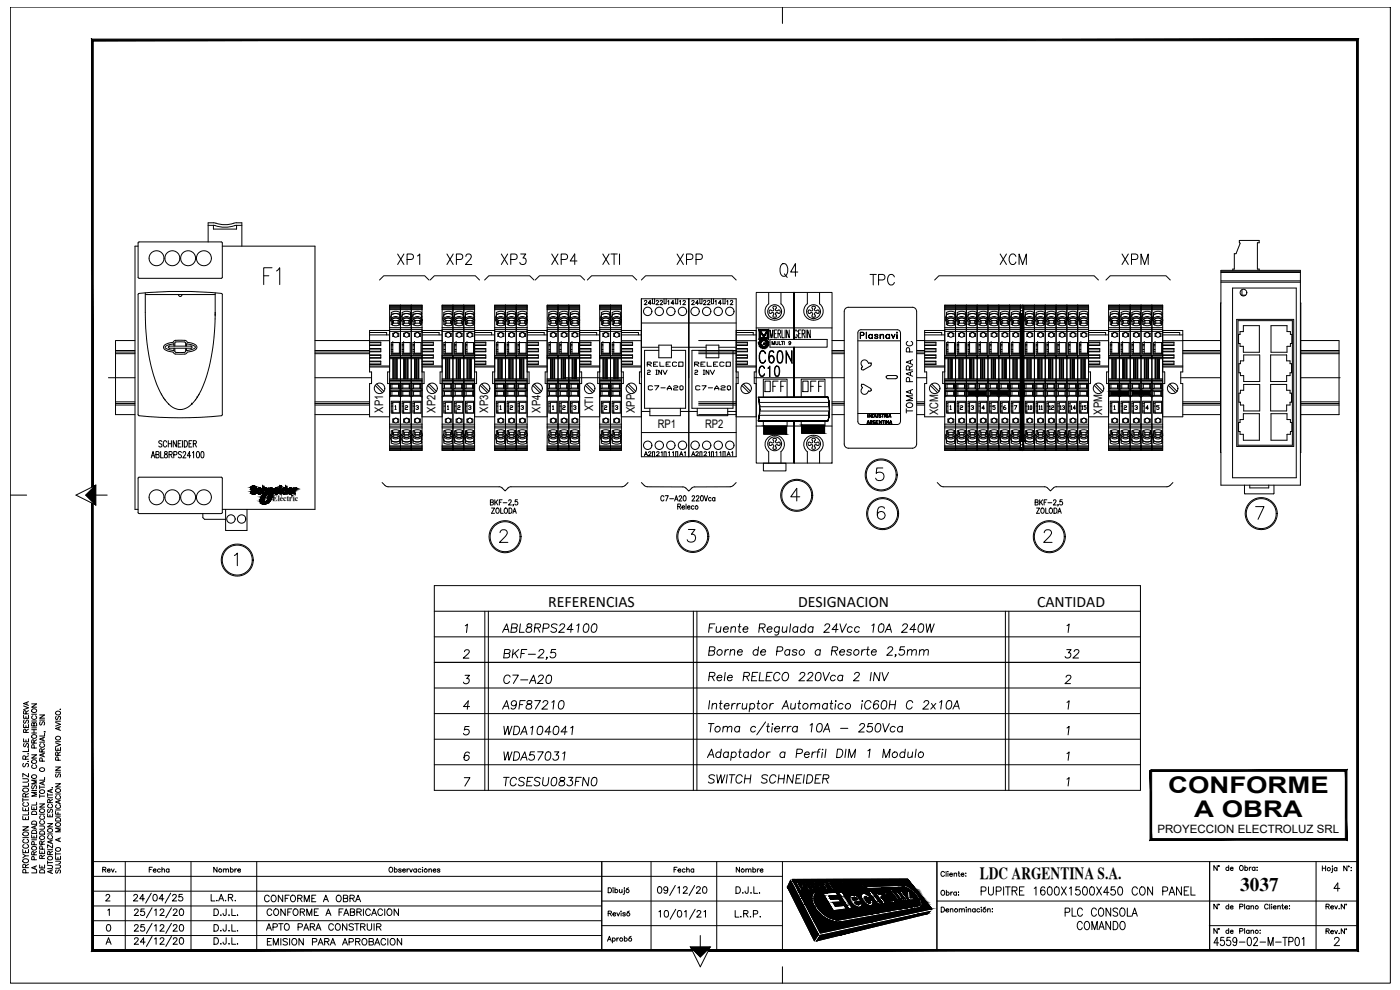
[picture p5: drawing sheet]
<svg xmlns="http://www.w3.org/2000/svg" width="420mm" height="297mm" viewBox="0 0 420 297" stroke-linecap="round" stroke-linejoin="round" font-family="sans-serif">
<defs><g id="words">
<text font-size="8.4" x="85" y="86.8" transform="rotate(-90 85 86.8)">F1</text>
<text font-size="7.5" x="233.2" y="84.3">Q4</text>
<text font-size="7.1" x="226.8" y="110.1">C60N</text>
<g font-size="6.9">
<text x="350.6" y="238">CONFORME</text>
<text x="358.4" y="245.1">A OBRA</text>
</g>
<g font-size="6.6">
<text x="260.4" y="86.8">TPC</text>
<text x="226.8" y="114.3">C10</text>
<text x="228.6" y="118.9">OFF</text>
<text x="239.9" y="118.9">OFF</text>
</g>
<g font-size="6.2">
<text x="118.5" y="80.4">XP1</text>
<text x="133.4" y="80.4">XP2</text>
<text x="149.6" y="80.4">XP3</text>
<text x="164.7" y="80.4">XP4</text>
<text x="179.9" y="80.4">XTI</text>
<text x="202.1" y="80.4">XPP</text>
<text x="299.2" y="80.4">XCM</text>
<text x="335.8" y="80.4">XPM</text>
<text x="150.3" y="199">BKF-2,5</text>
<text x="211.7" y="198.3">Borne de Paso a Resorte 2,5mm</text>
<text x="211.7" y="205.7">Rele RELECO 220Vca 2 INV</text>
<text x="149.9" y="214.1">A9F87210</text>
<text x="211.7" y="236.4">SWITCH SCHNEIDER</text>
</g>
<text font-size="5.8" x="372.2" y="267.4">3037</text>
<g font-size="5.7">
<text x="149.9" y="190.9">ABL8RPS24100</text>
<text x="318.9" y="198.6">32</text>
<text x="150.3" y="206.4">C7-A20</text>
<text x="150.3" y="221.5">WDA104041</text>
<text x="150.3" y="229.3">WDA57031</text>
<text x="150.3" y="237.1">TCSESU083FN0</text>
<text x="293.5" y="269.9">PUPITRE 1600X1500X450 CON PANEL</text>
<text x="318.9" y="276.2">PLC CONSOLA</text>
<text x="322.4" y="280.1">COMANDO</text>
<text x="363.4" y="285">4559-02-M-TP01</text>
</g>
<g font-size="5.3">
<text x="275.2" y="125.2" transform="rotate(-90 275.2 125.2)">TOMA PARA PC</text>
<text x="79" y="280.5">APTO PARA CONSTRUIR</text>
</g>
<text font-size="5.1" x="294" y="263.6">LDC ARGENTINA S.A.</text>
<g font-size="4.9">
<text x="78.7" y="271.6">CONFORME A OBRA</text>
<text x="79.4" y="284.7">EMISION PARA APROBACION</text>
</g>
<g font-size="4.7">
<text x="164.5" y="182.1">REFERENCIAS</text>
<text x="239.5" y="182.1">DESIGNACION</text>
<text x="311.2" y="182.1">CANTIDAD</text>
</g>
<g font-size="4.4">
<text x="195.8" y="92.8">22</text>
<text x="199.7" y="92.8">14</text>
<text x="210.3" y="92.8">22</text>
<text x="213.8" y="92.8">14</text>
<text x="193.3" y="113.6">2 INV</text>
<text x="207.4" y="111.1">RELECO</text>
<text x="146.8" y="155.2">ZOLODA</text>
<text x="310.1" y="155.2">ZOLODA</text>
<text x="9.9" y="225.4" transform="rotate(-90 9.9 225.4)">SE RESERVA</text>
<text x="43.7" y="262.8">Fecha</text>
<text x="63.1" y="262.8">Nombre</text>
<text x="201.4" y="262.8">Fecha</text>
<text x="220.1" y="262.8">Nombre</text>
</g>
<g font-size="4">
<text x="193.7" y="118.2">C7-A20</text>
<text x="207.8" y="118.2">C7-A20</text>
<text x="152" y="124.2">2</text>
<text x="303.4" y="124.2">7</text>
<text x="307.6" y="124.2">10</text>
<text x="314" y="124.2" transform="rotate(-90 314 124.2)">11</text>
<text x="314" y="124.2">12</text>
<text x="317.1" y="124.2">13</text>
<text x="320.7" y="124.2">14</text>
<text x="323.8" y="124.2">15</text>
<text x="346.1" y="124.2">5</text>
<text x="192.6" y="137.9">A2</text>
<text x="196.1" y="137.9">21</text>
<text x="199.7" y="137.9">11</text>
<text x="203.2" y="137.9">A1</text>
<text x="206.7" y="137.9">A2</text>
<text x="210.3" y="137.9">21</text>
<text x="213.8" y="137.9">11</text>
<text x="217.3" y="137.9">A1</text>
</g>
<g font-size="3.5">
<text x="115" y="123.8" transform="rotate(-90 115 123.8)">XP1</text>
<text x="130.7" y="123.8" transform="rotate(-90 130.7 123.8)">XP2</text>
<text x="146.5" y="123.8" transform="rotate(-90 146.5 123.8)">XP3</text>
<text x="162.2" y="123.8" transform="rotate(-90 162.2 123.8)">XP4</text>
<text x="178" y="123.3" transform="rotate(-90 178 123.3)">XTI</text>
<text x="190.5" y="123.9" transform="rotate(-90 190.5 123.9)">XPP</text>
<text x="281.5" y="124.5" transform="rotate(-90 281.5 124.5)">XCM</text>
<text x="330.7" y="124.4" transform="rotate(-90 330.7 124.4)">XPM</text>
<text x="197.4" y="128.4">RP1</text>
<text x="211.6" y="128.4">RP2</text>
</g>
<text font-size="3.4" x="347.3" y="249.8">PROYECCION ELECTROLUZ SRL</text>
<text font-size="2.4" x="81.8" y="150.3">Electric</text>
</g></defs>
<!-- layer: 0 -->
<g fill="none" stroke="#000" stroke-width=".3">
<path d="M41.4 73.9h-.9v78.9h.9M41.8 72.6l-.4 .3v10.3l.4 .3M41.8 72.6h24.6l.3 .3-.1 10.5-24.8 .1M62.5 67.6h1.6M64 67.6h.2a10.1 10.1 0 0 0 6.8 0M64.1 67.6v1.1h6.9v-1.1M64.8 67a9.6 9.6 0 0 0 6.2-.2l1.6 .1v7M64.8 67l-2.3-.1v5.7M66.7 73.9h27.8v78.9h-27.8M71 67.6h1.6M371.9 72.7l.2 .4-1.2 3h-.5v4.6h-.4v.4M371.9 72.7v-.6h6v.7h-.5v7.9h.5v.4"/>
<path d="M43.6 87.9v5.9a53.6 53.6 0 0 0 4.8 24.4M43.6 88.4h21M53.6 88.4a.5 .5 0 0 0 .5 .6 .5 .5 0 0 0 .5-.6M64.6 94.3a59 59 0 0 1-4.2 22.7l-1.2 2.2M64.6 87.9v6.9M66.4 88a112.4 112.4 0 0 0-24.9 .2l-.1 36.2 .3 .3M66.4 88l.3 .4v36l-.3 .3M113.9 84l1.3-1.3h12.3l1.2 1.3M116.9 98.8h9.8M116.9 99.4h9.8M116.9 98.3h9.8M116.9 92.9h9.8"/>
<path d="M116.9 92.3h9.8M116.9 92.6h9.8M116.9 91.6h9.8M116.9 91.9h9.8M116.9 92.1h9.8M116.9 91.6h9.8v43.5h-9.8zM117.4 94.7l-.3 1.1 .3 .7v.9l.8 .3 1.4-.1 .4-.2 .1-.7M117.4 93.8l1.3-.4 1.3 .3v1.8a1.73 1.73 0 0 0-2.6 .1zM117.8 97.5l.1-1.3 1.5-.1 .3 .2 .1 1.2M118.1 97l-.3 .2M118.1 97h1.3M118.1 96.2v.8"/>
<path d="M118.2 100l-.2 .5 .2 .5M118.2 100l.6-.2 .5 .2M118.3 100h-.4v1h.4M119.3 100l.2 .5-.2 .5M119.3 100h.4v1h-.4M119.4 97l.4 .2M119.4 96.2v.8M120 94.4l-1.3-.3-1.3 .3M120 94.6l.1 .3M120.1 96.7h.1M120.1 94.9l.1 1.2M120.1 96.1v.6"/>
<path d="M120.1 96.1a1.65 1.65 0 0 0-2.8 .2M120.1 96.1h.1M120.2 96.1a1.72 1.72 0 0 0-2.9 .1M120.2 96.1h.1M120.2 91.6v43.5M120.7 94.7l-.3 .7 .3 1.1M120.7 93.8l1.2-.4 1.3 .3v1.8a1.73 1.73 0 0 0-2.5 .1M120.7 93.8v1.8M120.7 96.5v.9M121 97.5l.1-1.3 1.6-.1 .3 .2v1.2M121.3 97l-.3 .2M121.3 97h1.4"/>
<path d="M121.3 96.2v.8M121.5 100h-.4v1h.4M122.5 100h.4v1h-.4M122.5 100a.71 .71 0 0 0-1 0 .71 .71 0 0 0 0 1 .71 .71 0 0 0 1 0M122.5 100l.2 .5-.2 .5M122.7 97l.3 .2M122.7 96.2v.8M123.2 94.6l.1 .3M123.2 94.4l-1.3-.3-1.2 .3M123.3 94.9l.1 1.2M123.4 96.1h.1M123.4 96.1l-.1 .6"/>
<path d="M123.4 96.1a1.65 1.65 0 0 0-2.8 .2M123.4 96.1a1.72 1.72 0 0 0-2.9 .1M123.4 96.7h-.2v.7l-.4 .2-1.3 .1-.8-.3M123.4 91.6v43.5M123.8 96.3a1.64 1.64 0 0 1 2.8-.2v.6M123.9 94.7l-.3 1.1 .3 .7v.9l.8 .3 1.4-.1 .4-.2v-.7h.2M123.9 93.8l1.3-.4 1.3 .3v1.8a1.73 1.73 0 0 0-2.6 .1zM124.3 96.4l.2-.2h1.5l.3 1.3M124.3 96.4v1.1M124.6 97l-.3 .2M124.6 96.2v.8M124.7 100l-.2 .5 .2 .5"/>
<path d="M124.7 100l.6-.2 .5 .2M124.8 100h-.4v1h.4M125.8 100h.4v1h-.4M125.8 100l.2 .5-.2 .5M125.9 97l.4 .2M125.9 96.2v.8h-1.3M126.5 94.6v.3M126.5 94.4l-1.3-.3-1.3 .3M126.6 94.9l.1 1.2M126.7 96.1a1.72 1.72 0 0 0-2.9 .1M126.7 96.1h.1M129.1 84l1.3-1.3h12.3l1.2 1.3"/>
<path d="M132.7 98.8h9.7M132.7 99.4h9.7M132.7 98.3h9.7M132.7 92.9h9.7M132.7 92.3h9.7M132.7 92.6h9.7M132.7 91.6h9.7M132.7 91.9h9.7M132.7 92.1h9.7M132.7 91.6h9.7v43.5h-9.7zM133.2 94.7l-.3 1.1 .3 .7v.9l.8 .3 1.3-.1 .4-.2v-.7h.2M133.2 93.8l1.2-.4 1.3 .3v1.8a1.73 1.73 0 0 0-2.5 .1z"/>
<path d="M133.6 97.5v-1.3l1.6-.1 .3 .2v1.2M133.9 97l-.4 .2M133.9 97h1.3M133.9 96.2v.8M134 100l-.2 .5 .2 .5M134 100l.5-.2 .5 .2M134 100h-.4v1h.4M135 100h.4v1h-.4M135 100l.2 .5-.2 .5M135.2 97l.3 .2M135.2 96.2v.8M135.7 94.6l.1 .3"/>
<path d="M135.7 94.4l-1.3-.3-1.2 .3M135.8 94.9l.1 1.2M135.9 96.1l-.1 .6M135.9 96.1a1.65 1.65 0 0 0-2.8 .2M135.9 96.1h.1M135.9 96.1a1.72 1.72 0 0 0-2.9 .1M135.9 91.6v43.5M136.4 93.8l1.3-.4 1.3 .3v1.8a1.73 1.73 0 0 0-2.6 .1zM136.4 94.7l-.3 1.1 .3 .7 .1 .9 .8 .3 1.3-.1 .4-.2 .1-.7M137.1 96.1l-.3 .2v1.2M137.1 97l-.3 .2M137.1 96.1l1.6 .1 .1 1.3"/>
<path d="M137.1 96.2v.8h1.4M137.3 100l-.2 .5 .2 .5M137.3 100l.5-.2 .5 .2M137.3 100h-.4v1h.4M138.3 100h.4v1h-.4M138.3 100l.2 .5-.2 .5M138.4 97l.4 .2M138.5 96.2v.8M139 94.6l.1 .3M139 94.4l-1.3-.3-1.2 .3M139.1 96.7h.1M139.1 94.9l.1 1.2"/>
<path d="M139.1 96.1h.1M139.1 96.1v.6M139.1 96.1a1.65 1.65 0 0 0-2.8 .2M139.2 96.1a1.72 1.72 0 0 0-2.9 .1M139.2 96.1h.1M139.2 91.6v43.5M139.7 94.7l-.3 1.1 .3 .7v.9l.8 .3 1.3-.1 .4-.2 .1-.7M139.7 93.8l1.2-.4 1.3 .3v1.8a1.73 1.73 0 0 0-2.5 .1zM140.3 97l-.3 .2M140.4 97h1.3M140.4 96.2v.8M140.5 100l-.2 .5 .2 .5"/>
<path d="M140.5 100l.5-.2 .5 .2M140.5 100h-.4v1h.4M141.5 100h.4v1h-.4M141.5 100l.2 .5-.2 .5M141.7 97l.3 .2M141.7 96.1l.3 .2v1.2M141.7 96.2v.8M141.7 96.1l-1.6 .1-.1 1.3M142.2 94.6l.1 .3M142.2 94.4l-1.3-.3-1.2 .3M142.3 96.7h.1M142.3 94.9l.1 1.2"/>
<path d="M142.4 96.1l-.1 .6M142.4 96.1a1.65 1.65 0 0 0-2.8 .2M142.4 96.1a1.72 1.72 0 0 0-2.9 .1M142.4 96.1h.1M145.4 84l1.3-1.3h12.3l1.3 1.3M148.5 98.8h9.7M148.5 99.4h9.7M148.5 98.3h9.7M148.5 92.9h9.7M148.5 92.3h9.7M148.5 92.6h9.7M148.5 91.6h9.7"/>
<path d="M148.5 91.9h9.7M148.5 92.1h9.7M148.5 91.6h9.7v43.5h-9.7zM149 94.7l-.4 .7 .4 1.1M149 93.8l1.2-.4 1.3 .3v1.8a1.73 1.73 0 0 0-2.5 .1M149 93.8v1.8M149 96.5v.9M149.3 97.5l.1-1.3 1.6-.1 .3 .2v1.2M149.6 97l-.3 .2M149.6 97h1.4M149.6 96.2v.8M149.8 100h-.4v1h.4"/>
<path d="M150.8 100h.4v1h-.4M150.8 100a.71 .71 0 0 0-1 0 .71 .71 0 0 0 0 1 .71 .71 0 0 0 1 0M150.8 100l.2 .5-.2 .5M151 97l.3 .2M151 96.2v.8M151.5 94.6l.1 .3M151.5 94.4l-1.3-.3-1.2 .3M151.6 94.9l.1 1.2M151.6 96.1v.6M151.6 96.1a1.65 1.65 0 0 0-2.8 .2M151.7 96.1h.1M151.7 96.1a1.72 1.72 0 0 0-2.9 .1"/>
<path d="M151.7 96.7h-.2v.7l-.4 .2-1.3 .1-.8-.3M151.7 91.6v43.5M152.1 96.3a1.65 1.65 0 0 1 2.8-.2v.6M152.2 94.7l-.3 .7 .3 1.1M152.2 94.4l1.3-.3 1.2 .3-1.2-.3-1.3 .4M152.2 96.5v.9l.4 .2 1.3 .1 .8-.3M152.9 97l-.4 .2M152.9 97h1.3M152.9 96.2v.8M153 100h-.3v1h.3M154.1 100h.3v1h-.3M154.1 100a.71 .71 0 0 0-1.1 0 .71 .71 0 0 0 0 1 .71 .71 0 0 0 1.1 0"/>
<path d="M154.1 100l.1 .5-.1 .5M154.2 97l.3 .2M154.2 96.2v.8M154.5 96.4l-.2-.2h-1.6l-.2 .2 .1 1.1M154.5 96.4v1.1M154.7 93.7l-1.2-.3-1.3 .4v1.8M154.7 93.7v1.8a1.73 1.73 0 0 0-2.5 .1M154.8 94.6v.3M154.9 94.9v1.2M154.9 96.1a1.72 1.72 0 0 0-2.9 .1M154.9 96.1h.1M154.9 96.7h-.2v.7"/>
<path d="M154.9 91.6v43.5M155.4 93.8l1.3-.4 1.3 .3v1.8a1.73 1.73 0 0 0-2.5 .1zM155.5 94.7l-.4 1.1 .3 .7 .1 .9 .8 .3 1.3-.1 .4-.2 .1-.7M155.8 96.4l.2-.2h1.6l.2 .2v1.1M155.8 96.4v1.1M156.1 97l-.3 .2M156.1 97h1.4M156.1 96.2v.8M156.3 100l-.2 .5 .2 .5M156.3 100l.5-.2 .5 .2M156.3 100h-.4v1h.4M157.3 100h.4v1h-.4"/>
<path d="M157.3 100l.2 .5-.2 .5M157.4 97l.4 .2M157.5 96.2v.8M158 94.6l.1 .3M158 94.4l-1.3-.3-1.2 .3M158.1 96.7h.1M158.1 94.9l.1 1.2M158.1 96.1h.1M158.1 96.1v.6M158.1 96.1a1.65 1.65 0 0 0-2.8 .2M158.2 96.1a1.72 1.72 0 0 0-2.9 .1M158.2 96.1h.1"/>
<path d="M160.6 84l1.3-1.3h12.3l1.3 1.3M164.2 98.8h9.7M164.2 99.4h9.7M164.2 98.3h9.7M164.2 92.9h9.7M164.2 92.3h9.7M164.2 92.6h9.7M164.2 91.6h9.7M164.2 91.9h9.7M164.2 92.1h9.7M164.2 91.6h9.7v43.5h-9.7zM164.7 94.7l-.3 .7 .3 2"/>
<path d="M164.7 97.4l1.3 .3 1.3-.3M164.7 94.4l1.3-.3 1.3 .3-1.3-.3-1.3 .4M165.1 97.5v-1.3l1.6-.1 .3 .2v1.2M165.4 97l-.3 .2M165.4 97h1.3M165.4 96.2v.8M165.5 100l-.1 .5 .1 .5M165.5 100l.6-.2 .5 .2M165.5 100h-.3v1h.3M166.6 100h.4v1h-.4M166.6 100l.2 .5-.2 .5M166.7 97l.3 .2"/>
<path d="M166.7 96.2v.8M167.3 94.6l.1 .3M167.3 93.7l-1.3-.3-1.3 .4M167.3 93.7v1.8a1.73 1.73 0 0 0-2.6 .1v-1.8M167.4 94.9l.1 1.2M167.4 96.1h.1M167.4 96.1v.6M167.4 96.1a1.65 1.65 0 0 0-2.8 .2M167.5 96.1a1.72 1.72 0 0 0-2.9 .1M167.5 96.1h.1M167.5 96.7h-.2v.7M167.5 91.6v43.5"/>
<path d="M168 94.7l-.3 1.1 .3 .7v.9l.8 .3 1.3-.1 .4-.2 .1-.7M168 94.4l1.2-.3 1.3 .3-1.3-.3zM168 93.8l1.2-.4 1.3 .3v1.8a1.73 1.73 0 0 0-2.5 .1zM168.3 97.5l.1-1.3 1.6-.1 .3 .2v1.2M168.6 97l-.3 .2M168.6 96.2v.8h1.4M168.8 100l-.2 .5 .2 .5M168.8 100l.5-.2 .5 .2M168.8 100h-.4v1h.4M169.8 100h.4v1h-.4M169.8 100l.2 .5-.2 .5M170 97l.3 .2"/>
<path d="M170 96.2v.8M170.5 94.6l.1 .3M170.6 96.7h.1M170.6 94.9l.1 1.2M170.7 96.1l-.1 .6M170.7 96.1a1.65 1.65 0 0 0-2.8 .2M170.7 96.1a1.72 1.72 0 0 0-2.9 .1M170.7 96.1h.1M170.7 91.6v43.5M171.2 94.7l-.3 1.1 .3 .7v.9l.8 .3 1.3-.1 .4-.2 .1-.7M171.2 93.8l1.3-.4 1.2 .3 .1 1.8a1.73 1.73 0 0 0-2.6 .1zM171.6 97.5v-1.3l1.6-.1 .3 .2v1.2"/>
<path d="M171.9 97l-.3 .2M171.9 97h1.3M171.9 96.2v.8M172 100l-.2 .5 .2 .5M172 100l.5-.2 .6 .2M172 100h-.3v1h.3M173.1 100h.3v1h-.3M173.1 100l.1 .5-.1 .5M173.2 97l.3 .2M173.2 96.2v.8M173.7 94.4l-1.2-.3-1.3 .3M173.8 94.6l.1 .3"/>
<path d="M173.8 96.7h.1M173.9 94.9v1.2M173.9 96.1v.6M173.9 96.1a1.65 1.65 0 0 0-2.8 .2M173.9 96.1a1.72 1.72 0 0 0-2.8 .1M173.9 96.1h.1M176.3 84l1.2-1.3h12.3l1.3 1.3M180 98.8h6.5M180 99.4h6.5M180 98.3h6.5M180 92.9h6.5M180 92.3h6.5"/>
<path d="M180 92.6h6.5M180 91.6h6.5M180 91.9h6.5M180 92.1h6.5M180 91.6h6.5v43.5h-6.5zM180.5 94.7l-.3 .7 .3 1.1M180.5 93.8l1.2-.4 1.3 .3v1.8a1.73 1.73 0 0 0-2.5 .1M180.5 93.8v1.8M180.5 96.5v.9M181.2 97l-.4 .2M181.2 96.2v.8h1.3M181.3 100h-.4v1h.4"/>
<path d="M182.3 100h.4v1h-.4M182.3 100a.71 .71 0 0 0-1 0 .71 .71 0 0 0 0 1 .71 .71 0 0 0 1 0M182.3 100l.2 .5-.2 .5M182.5 97l.3 .2M182.5 96.2v.8M182.8 96.4l-.2-.2h-1.6l-.2 .2v1.1M182.8 96.4v1.1M183 94.4l-1.3-.3-1.2 .3M183 94.6l.1 .3M183.1 94.9l.1 1.2M183.2 96.1l-.1 .6M183.2 96.1a1.65 1.65 0 0 0-2.8 .2"/>
<path d="M183.2 96.1h.1M183.2 96.1a1.72 1.72 0 0 0-2.9 .1M183.2 96.7h-.2v.7l-.4 .2-1.3 .1-.8-.3M183.2 91.6v43.5M183.7 93.8l1.3-.4 1.3 .3v1.8a1.73 1.73 0 0 0-2.6 .1zM183.7 94.7l-.3 1.1 .3 .7v.9l.9 .3 1.3-.1 .4-.2 .1-.7M184.1 97.5l.1-1.3 1.5-.1 .3 .2 .1 1.2M184.4 97l-.3 .2M184.4 96.2v.8M184.6 100l-.2 .5 .2 .5M184.6 100l.5-.2 .5 .2M184.6 100h-.4v1h.4"/>
<path d="M185.6 100h.4v1h-.4M185.6 100l.2 .5-.2 .5M185.7 97l.4 .2M185.7 96.2v.8h-1.3M186.3 94.6l.1 .3M186.3 94.4l-1.3-.3-1.3 .3M186.4 96.7h.1M186.4 94.9l.1 1.2M186.4 96.1v.6M186.4 96.1a1.65 1.65 0 0 0-2.8 .2M186.5 96.1a1.72 1.72 0 0 0-2.9 .1M186.5 96.1h.1"/>
<path d="M192.5 84l1.3-1.3h25.9l1.2 1.3M257.7 99.2l.7-.3h10.9a.94 .94 0 0 1 .9 1v26.5a.94 .94 0 0 1-.9 1h-10.9a.94 .94 0 0 1-.9-1v-26.5zM280.5 84l1.3-1.3h46.6l1.2 1.3M283.5 98.8h22.7M283.5 99.4h22.7M283.5 98.3h22.7M283.5 92.9h22.7M283.5 92.3h22.7M283.5 92.6h22.7M283.5 91.6h22.7M283.5 91.9h22.7M283.5 92.1h22.7"/>
<path d="M283.9 96.3a1.65 1.65 0 0 1 2.8-.2v.6M284 94.7l-.3 .7 .3 1.1M284 94.4l1.3-.3 1.3 .3-1.3-.3-1.3 .4M284 96.5v.9l.4 .2 1.3 .1 .9-.3M284.4 96.4v1.1M284.7 97l-.3 .2M284.7 96.2v.8M284.9 100h-.4v1h.4M285.9 100h.4v1h-.4M285.9 100a.71 .71 0 0 0-1 0 .71 .71 0 0 0 0 1 .71 .71 0 0 0 1 0M285.9 100l.2 .5-.2 .5M286 97l.4 .2"/>
<path d="M286 96.2v.8h-1.3M286.3 96.4l-.3-.3-1.4 .1-.2 .2M286.4 96.4v1.1M286.6 94.6l.1 .3M286.6 93.7l-1.3-.3-1.3 .4v1.8M286.6 93.7v1.8a1.73 1.73 0 0 0-2.6 .1M286.7 94.9l.1 1.2M286.8 96.1a1.72 1.72 0 0 0-2.9 .1M286.8 96.1h.1M286.8 91.6v43.5M286.8 96.7h-.2v.7M287.3 93.8l1.2-.4 1.3 .3v1.8a1.73 1.73 0 0 0-2.5 .1z"/>
<path d="M287.3 94.7l-.3 1.1 .3 .7v.9l.8 .3 1.3-.1 .4-.2 .1-.7M287.6 96.4l.2-.2h1.6l.2 .2v1.1M287.6 96.4v1.1M287.9 97l-.3 .2M288 97h1.3M288 96.2v.8M288.1 100l-.2 .5 .2 .5M288.1 100l.5-.2 .5 .2M288.1 100h-.4v1h.4M289.1 100h.4v1h-.4M289.1 100l.2 .5-.2 .5M289.3 97l.3 .2"/>
<path d="M289.3 96.2v.8M289.8 94.6l.1 .3M289.8 94.4l-1.3-.3-1.2 .3M289.9 96.7h.1M289.9 94.9l.1 1.2M290 96.1h.1M290 96.1l-.1 .6M290 96.1a1.65 1.65 0 0 0-2.8 .2M290 96.1a1.72 1.72 0 0 0-2.9 .1M290 91.6v43.5M290.5 94.7l-.3 1.1 .3 .7v.9l.8 .3 1.4-.1 .4-.2v-.7h.2M290.5 93.8l1.3-.4 1.3 .3v1.8a1.73 1.73 0 0 0-2.6 .1z"/>
<path d="M290.9 97.5l.1-1.3 1.5-.1 .3 .2v1.2M291.2 97l-.3 .2M291.2 97h1.3M291.2 96.2v.8M291.3 100l-.2 .5 .2 .5M291.3 100l.6-.2 .5 .2M291.4 100h-.4v1h.4M292.4 100h.4v1h-.4M292.4 100l.2 .5-.2 .5M292.5 97l.3 .2M292.5 96.2v.8M293.1 94.6l.1 .3"/>
<path d="M293.1 94.4l-1.3-.3-1.3 .3M293.2 94.9l.1 1.2M293.2 96.1v.6M293.2 96.1a1.65 1.65 0 0 0-2.8 .2M293.2 96.1h.1M293.3 96.1a1.72 1.72 0 0 0-2.9 .1M293.3 96.1h.1M293.3 91.6v43.5M293.8 94.7l-.4 1.1 .4 .7v.9l.8 .3 1.3-.1 .4-.2v-.7h.2M293.8 93.8l1.2-.4 1.3 .3v1.8a1.73 1.73 0 0 0-2.5 .1zM294.4 97l-.3 .2M294.4 96.2v.8h1.4"/>
<path d="M294.6 100l-.2 .5 .2 .5M294.6 100l.5-.2 .5 .2M294.6 100h-.4v1h.4M295.6 100h.4v1h-.4M295.6 100l.2 .5-.2 .5M295.8 97l.3 .2M295.8 96.2v.8M296.1 96.4l-.2-.2h-1.6l-.2 .2v1.1M296.1 96.4v1.1M296.3 94.4l-1.3-.3-1.2 .3M296.3 94.6l.1 .3M296.4 94.9l.1 1.2"/>
<path d="M296.4 96.1v.6M296.4 96.1a1.65 1.65 0 0 0-2.8 .2M296.5 96.1h.1M296.5 96.1a1.72 1.72 0 0 0-2.9 .1M296.5 91.6v43.5M297 93.8l1.3-.4 1.3 .3v1.8a1.73 1.73 0 0 0-2.6 .1zM297 94.7l-.3 1.1 .3 .7v.9l.8 .3 1.4-.1 .4-.2v-.7M297.7 96.1l-.3 .2v1.2M297.7 97l-.4 .2M297.7 96.1l1.5 .1 .1 1.3M297.7 97h1.3M297.7 96.2v.8"/>
<path d="M297.8 100l-.2 .5 .2 .5M297.8 100l.6-.2 .5 .2M297.8 100h-.3v1h.3M298.9 100h.4v1h-.4M298.9 100l.2 .5-.2 .5M299 97l.3 .2M299 96.2v.8M299.6 94.6l.1 .3M299.6 94.4l-1.3-.3-1.3 .3M299.6 96.7h.2M299.7 94.9l.1 1.2M299.7 96.1h.1"/>
<path d="M299.7 96.1v.6M299.7 96.1a1.65 1.65 0 0 0-2.8 .2M299.8 96.1a1.72 1.72 0 0 0-2.9 .1M299.8 96.1h.1M299.8 91.6v43.5M300.3 94.7l-.4 1.1 .4 .7v.9l.8 .3 1.3-.1 .4-.2 .1-.7M300.3 93.8l1.2-.4 1.3 .3v1.8a1.73 1.73 0 0 0-2.5 .1zM300.6 97.5l.1-1.3 1.6-.1 .3 .2v1.2M300.9 97l-.3 .2M300.9 97h1.4M300.9 96.2v.8M301.1 100l-.2 .5 .2 .5"/>
<path d="M301.1 100l.5-.2 .5 .2M301.1 100h-.4v1h.4M302.1 100h.4v1h-.4M302.1 100l.2 .5-.2 .5M302.3 97l.3 .2M302.3 96.2v.8M302.8 94.6l.1 .3M302.8 94.4l-1.3-.3-1.2 .3M302.9 96.7h.1M302.9 94.9l.1 1.2M302.9 96.1v.6M302.9 96.1a1.65 1.65 0 0 0-2.8 .2"/>
<path d="M303 96.1a1.72 1.72 0 0 0-2.9 .1M303 96.1h.1M303 91.6v43.5M303.5 94.7l-.3 1.1 .3 .7v.9l.8 .3 1.3-.1 .4-.2 .1-.7M303.5 93.8l1.3-.4 1.2 .3v1.8a1.73 1.73 0 0 0-2.5 .1zM303.9 97.5v-1.3l1.6-.1 .3 .2v1.2M304.2 97l-.4 .2M304.2 97h1.3M304.2 96.2v.8M304.3 100l-.2 .5 .2 .5M304.3 100l.5-.2 .6 .2M304.3 100h-.3v1h.3"/>
<path d="M305.4 100h.3v1h-.3M305.4 100l.1 .5-.1 .5M305.5 97l.3 .2M305.5 96.2v.8M306 94.4l-1.2-.3-1.3 .3M306.1 94.6v.3M306.1 96.7h.1M306.2 94.9v1.2M306.2 96.1v.6M306.2 96.1a1.65 1.65 0 0 0-2.8 .2M306.2 96.1h.1M306.2 91.7l.4 .1v.6h-.4"/>
<path d="M306.2 96.1a1.72 1.72 0 0 0-2.9 .1M306.2 94.2h1v38.2h-1v-38.2h1zM306.2 91.6v43.5M306.2 93.2h.6M306.2 94.2h.6M306.8 93.2l.4 .4M306.8 94.2l.4 .4M306.9 91.5l.3 .4M306.9 91.6h-23.4v43.5h23.4M306.9 91.6v43.5M307.2 98.8h19.5M307.2 99.4h19.5"/>
<path d="M307.2 98.3h19.5M307.2 92.9h19.5M307.2 92.3h19.5M307.2 92.6h19.5M307.2 91.6h19.5M307.2 91.9h19.5M307.2 92.1h19.5M307.2 91.6h19.5v43.5h-19.5zM307.7 94.7l-.3 1.1 .3 .7v.9l.8 .3 1.3-.1 .5-.2v-.7h.2M307.7 93.8l1.3-.4 1.3 .3v1.8a1.73 1.73 0 0 0-2.6 .1zM308.1 97.5l.1-1.3 1.5-.1 .3 .2v1.2M308.4 97l-.4 .2"/>
<path d="M308.4 97h1.3M308.4 96.2v.8M308.5 100l-.2 .5 .2 .5M308.5 100l.5-.2 .6 .2M308.5 100h-.3v1h.3M309.6 100h.3v1h-.3M309.6 100l.2 .5-.2 .5M309.7 97l.3 .2M309.7 96.2v.8M310.2 94.6l.1 .3M310.3 94.4l-1.3-.3-1.3 .3M310.3 94.9l.2 1.2"/>
<path d="M310.4 96.1h.1M310.4 96.1v.6M310.4 96.1a1.65 1.65 0 0 0-2.8 .2M310.4 96.1a1.72 1.72 0 0 0-2.8 .1M310.5 96.1h.1M310.5 91.6v43.5M310.9 94.7l-.3 .7 .3 1.1M310.9 93.8l1.3-.4 1.3 .3v1.8a1.73 1.73 0 0 0-2.6 .1M311 93.8v1.8M311 96.5v.9M311.6 97l-.3 .2M311.6 96.2v.8h1.4"/>
<path d="M311.8 100h-.4v1h.4M312.8 100h.4v1h-.4M312.8 100a.71 .71 0 0 0-1 0 .71 .71 0 0 0 0 1 .71 .71 0 0 0 1 0M312.8 100l.2 .5-.2 .5M313 97l.3 .2M313 96.2v.8M313.3 96.4l-.2-.2h-1.6l-.2 .2v1.1M313.3 96.4v1.1M313.5 94.6l.1 .3M313.5 94.4l-1.3-.3-1.3 .3M313.6 94.9l.1 1.2M313.6 96.1v.6"/>
<path d="M313.6 96.1a1.65 1.65 0 0 0-2.8 .2M313.6 96.1h.1M313.7 96.1a1.72 1.72 0 0 0-2.9 .1M313.7 96.1h.1M313.7 96.7h-.2v.7l-.4 .2-1.3 .1-.9-.3M313.7 91.6v43.5M314.2 94.7l-.3 .7 .3 1.1M314.2 96.5v.9l.4 .2 1.3 .1 .8-.3M314.6 96.4v1.1M314.9 97l-.4 .2M314.9 96.2v.8M315 100h-.4v1h.4"/>
<path d="M316.1 100h.3v1h-.3M316.2 96.1l-1.5 .1-.2 .2M316.2 97l.3 .2M316.2 96.1l.3 .2v1.2M316.2 96.2v.8h-1.3M316.7 93.7l-1.3-.3-1.2 .4v1.8M316.7 94.4l-1.3-.3-1.2 .3 1.2-.3 1.3 .3M316.7 94.6l.1 .3M316.8 93.7l-.1 1.8a1.73 1.73 0 0 0-2.5 .1M316.8 96.7h.1M316.8 96.7v.7M316.8 94.9l.1 1.2"/>
<path d="M316.9 96.1a1.65 1.65 0 0 0-2.8 .2M316.9 96.1l-.1 .6M316.9 96.1a1.72 1.72 0 0 0-2.9 .1M316.9 96.1h.1M316.9 91.6v43.5M317.4 94.7l-.3 1.1 .4 .7-.1 .9 .9 .3 1.3-.1 .4-.2 .1-.7M317.5 93.8l1.2-.4 1.3 .3v1.8a1.73 1.73 0 0 0-2.6 .1zM317.8 97.5l.1-1.3 1.5-.1 .3 .2 .1 1.2M318.1 97l-.3 .2M318.1 97h1.3M318.1 96.2v.8M318.3 100l-.2 .5 .2 .5"/>
<path d="M318.3 100l.5-.2 .5 .2M318.3 100h-.4v1h.4M319.3 100h.4v1h-.4M319.3 100l.2 .5-.2 .5M319.4 97l.4 .2M319.4 96.2v.8M320 94.6l.1 .3M320 94.4l-1.3-.3-1.3 .3M320.1 96.7h.1M320.1 94.9l.1 1.2M320.1 96.1v.6M320.1 96.1a1.65 1.65 0 0 0-2.8 .2"/>
<path d="M320.1 96.1h.1M320.2 96.1a1.72 1.72 0 0 0-2.9 .1M320.2 96.1h.1M320.2 91.6v43.5M320.7 94.7l-.3 1.1 .3 .7v.9l.8 .3 1.3-.1 .4-.2v-.7h.2M320.7 93.8l1.2-.4 1.3 .3v1.8a1.73 1.73 0 0 0-2.5 .1zM321.1 97.5v-1.3l1.6-.1 .3 .2v1.2M321.4 97l-.4 .2M321.4 97h1.3M321.4 96.2v.8M321.5 100l-.2 .5 .2 .5M321.5 100l.5-.2 .5 .2"/>
<path d="M321.5 100h-.4v1h.4M322.5 100h.4v1h-.4M322.5 100l.2 .5-.2 .5M322.7 97l.3 .2M322.7 96.2v.8M323.2 94.6l.1 .3M323.2 94.4l-1.3-.3-1.2 .3M323.3 94.9l.1 1.2M323.4 96.1l-.1 .6M323.4 96.1a1.65 1.65 0 0 0-2.8 .2M323.4 96.1h.1M323.4 96.1a1.72 1.72 0 0 0-2.9 .1"/>
<path d="M323.4 91.6v43.5M323.9 94.7l-.3 1.1 .3 .7v.9l1.3 .3 1.3-.3M324.6 96.1l-.3 .2v1.2M324.6 97l-.3 .2M324.6 96.1l1.6 .1 .1 1.3M324.6 96.2v.8h1.3M324.8 100l-.2 .5 .2 .5M324.8 100l.5-.2 .5 .2M324.8 100h-.4v1h.4M325.8 100h.4v1h-.4M325.8 100l.2 .5-.2 .5M325.9 97l.4 .2"/>
<path d="M325.9 96.2v.8M326.5 94.6l.1 .3M326.5 94.4l-1.3-.3-1.3 .3 1.3-.3 1.3 .3M326.5 93.7v1.8a1.73 1.73 0 0 0-2.6 .1v-1.8l1.3-.4 1.3 .3M326.6 94.9l.1 1.2M326.6 96.1h.1M326.6 96.1v.6M326.6 96.1a1.65 1.65 0 0 0-2.8 .2M326.7 96.1a1.72 1.72 0 0 0-2.9 .1M326.7 96.1h.1M326.7 96.7h-.2v.7M331.9 84l1.3-1.3h16.7l1.3 1.3"/>
<path d="M332.7 98.8h16.2M332.7 99.4h16.2M332.7 98.3h16.2M332.7 92.9h16.2M332.7 92.3h16.2M332.7 92.6h16.2M332.7 91.6h16.2M332.7 91.9h16.2M332.7 92.1h16.2M332.7 91.6h16.2v43.5h-16.2zM333.2 93.8l1.3-.4 1.3 .3v1.8a1.73 1.73 0 0 0-2.6 .1zM333.2 94.7l-.3 1.1 .3 .7v.9l.8 .3 1.3-.1 .5-.2v-.7h.2"/>
<path d="M333.6 97.5v-1.3l1.6-.1 .3 .2v1.2M333.9 97l-.4 .2M333.9 97h1.3M333.9 96.2v.8M334 100l-.2 .5 .2 .5M334 100l.5-.2 .6 .2M334 100h-.3v1h.3M335.1 100h.3v1h-.3M335.1 100l.2 .5-.2 .5M335.2 97l.3 .2M335.2 96.2v.8M335.8 94.6v.3"/>
<path d="M335.8 94.4l-1.3-.3-1.3 .3M335.9 94.9l.1 1.2M335.9 96.1h.1M335.9 96.1v.6M335.9 96.1a1.65 1.65 0 0 0-2.8 .2M336 96.1a1.72 1.72 0 0 0-2.9 .1M336 96.1h.1M336 91.6v43.5M336.4 94.7l-.3 .7 .3 1.1M336.5 93.8l1.2-.4 1.3 .3v1.8a1.73 1.73 0 0 0-2.6 .1M336.5 93.8v1.8M336.5 96.5v.9"/>
<path d="M337.1 97l-.3 .2M337.1 97h1.4M337.1 96.2v.8M337.3 100h-.4v1h.4M338.3 100h.4v1h-.4M338.3 100a.71 .71 0 0 0-1 0 .71 .71 0 0 0 0 1 .71 .71 0 0 0 1 0M338.3 100l.2 .5-.2 .5M338.4 97l.4 .2M338.5 96.2v.8M338.8 96.4l-.2-.2h-1.6l-.2 .2v1.1M338.8 96.4v1.1M339 94.6l.1 .3"/>
<path d="M339 94.4l-1.3-.3-1.2 .3M339.1 94.9l.1 1.2M339.1 96.1v.6M339.1 96.1a1.65 1.65 0 0 0-2.8 .2M339.2 96.1h.1M339.2 96.1a1.72 1.72 0 0 0-2.9 .1M339.2 96.7h-.2v.7l-.4 .2-1.3 .1-.8-.3M339.2 91.6v43.5M339.6 96.3a1.65 1.65 0 0 1 2.8-.2l-.1 .6M339.7 94.7l-.3 .7 .3 1.1M339.7 94.4l1.3-.3 1.2 .3-1.2-.3-1.3 .4M339.7 96.5v.9l.4 .2 1.3 .1 .8-.3"/>
<path d="M340.4 97l-.4 .2M340.4 97h1.3M340.4 96.2v.8M340.5 100h-.4v1h.4M341.5 100h.4v1h-.4M341.5 100a.71 .71 0 0 0-1 0 .71 .71 0 0 0 0 1 .71 .71 0 0 0 1 0M341.5 100l.2 .5-.2 .5M341.7 97l.3 .2M341.7 96.2v.8M342 96.4l-.2-.2h-1.6l-.2 .2 .1 1.1M342 96.4v1.1M342.2 93.7l-1.2-.3-1.3 .4v1.8"/>
<path d="M342.2 95.5a1.73 1.73 0 0 0-2.5 .1M342.2 93.7v1.8M342.2 94.6l.1 .3M342.3 94.9l.1 1.2M342.4 96.1a1.72 1.72 0 0 0-2.9 .1M342.4 96.1h.1M342.4 96.7h-.2v.7M342.4 91.6v43.5M342.9 93.8l1.3-.4 1.3 .3v1.8a1.73 1.73 0 0 0-2.6 .1zM342.9 94.7l-.3 1.1 .3 .7 .1 .9 .8 .3 1.3-.1 .4-.2 .1-.7M343.3 97.5l.1-1.3 1.6-.1 .2 .2 .1 1.2M343.6 97l-.3 .2"/>
<path d="M343.6 97h1.4M343.6 96.2v.8M343.8 100l-.2 .5 .2 .5M343.8 100l.5-.2 .5 .2M343.8 100h-.4v1h.4M344.8 100h.4v1h-.4M344.8 100l.2 .5-.2 .5M344.9 97l.4 .2M345 96.2v.8M345.5 94.6l.1 .3M345.5 94.4l-1.3-.3-1.2 .3M345.6 96.7h.1"/>
<path d="M345.6 94.9l.1 1.2M345.6 96.1h.1M345.6 96.1v.6M345.6 96.1a1.65 1.65 0 0 0-2.8 .2M345.7 96.1a1.72 1.72 0 0 0-2.9 .1M345.7 96.1h.1M345.7 91.6v43.5M346.2 94.7l-.3 1.1 .3 .7v.9l.8 .3 1.3-.1 .4-.2v-.7h.2M346.2 93.8l1.2-.4 1.3 .3v1.8a1.73 1.73 0 0 0-2.5 .1zM346.5 97.5l.1-1.3 1.6-.1 .3 .2v1.2M346.8 97l-.3 .2M346.9 97h1.3"/>
<path d="M346.9 96.2v.8M347 100l-.2 .5 .2 .5M347 100l.5-.2 .5 .2M347 100h-.4v1h.4M348 100h.4v1h-.4M348 100l.2 .5-.2 .5M348.2 97l.3 .2M348.2 96.2v.8M348.7 94.6l.1 .3M348.7 94.4l-1.3-.3-1.2 .3M348.8 94.9l.1 1.2M348.9 96.1l-.1 .6"/>
<path d="M348.9 96.1a1.65 1.65 0 0 0-2.8 .2M348.9 96.1h.1M348.9 96.1a1.72 1.72 0 0 0-2.9 .1M366.4 81.1h23.9v64.5h-23.9zM366.4 90.9v44.9M366.4 84.7h23.9M366.4 84.3h23.9M366.4 81.8h23.9M366.4 81.5h23.9M369.9 86.4h19.1v56.9h-19.1zM371.2 95.8h17.1v38.1h-17.1zM371.5 96.2h16.4v37.4h-16.4z"/>
<path d="M372.6 88.6h1.2M372.7 87v1.6M373.1 97.7h4.9v8h-4.9v-1.8h-.9v-.8h-.5v-2.8h.5v-.8h.9zM381.4 97.7h4.8v1.8h1.1v.8h.4v2.8h-.4v.8h-1.1v1.8h-4.8zM390.3 90.9v44.9M48.4 118.2v.1M48.4 118.3l1.1 1.6M49.3 103.6l1-.5 1.7-.4 .3-.4 .4-.2 3 .1 .5 .5a2.77 2.77 0 0 1 2.9 1.5 1.89 1.89 0 0 1-2 1.3l-.9 .1-.5 .6-1.6 .1-1.6-.1-.5-.6a2.79 2.79 0 0 1-2.9-1.4zM49.5 119.9v.1M49.5 120l1.1 1.2M50.8 104.5h6.6M52.2 105.1h.1"/>
<path d="M52.2 103.9v-.7a3.2 3.2 0 0 0-2.7 1 2.64 2.64 0 0 0 2.7 .9M52.2 104.5v.6M52.5 104.5v.9l.2 .3h2.7l.3-.3M52.7 102.6h2.7M52.8 102.6l-.3 .3v1M55.4 102.6l.3 .3M55.7 102.9v1M55.7 104.5v.9M56 103.9v-.7a3.4 3.4 0 0 1 2.7 1 2.65 2.65 0 0 1-2.7 .9v-.6M57.4 103.9l.3 .3-.3 .3M57.4 103.9h-6.6l-.3 .3 .3 .3M58.7 120l-1.2 1.3"/>
<path d="M58.7 119.9v.1M58.7 119.9h.1M59.2 119.2h.1M59.2 119.2l-.5 .7M59.5 118.7h.1M116.9 118.9h9.8M116.9 115.1h9.8M116.9 114h9.8M116.9 114.2h9.8M116.9 114.6h9.8M116.9 107.6h9.8M116.9 107.3h9.8"/>
<path d="M116.9 107.1h9.8M116.9 106.7h9.8M116.9 113.7h9.8M117.2 117.2h3M117.2 116.7h3M117.2 117.2v1.7l.4-.3M117.2 117.2l.4 .3M117.4 103.7h.5M117.4 103.4h.5M117.4 102.8h2.5v3.5h-2.5zM117.4 105.5h.5M117.4 104.9h.5"/>
<path d="M117.4 106.2h2.5M117.6 118.6h2M117.6 117.5h2M117.6 116.4h2M117.6 115.3h2M117.6 115.3v1.1M117.6 117.5v1.1M117.6 116.4l-.4 .3M117.6 115.3l-.4-.2v1.6M117.9 102.8h.1M117.9 102.8v3.2h2M117.9 107.6v6.1"/>
<path d="M118 107.6v6.1M118.2 107.6v6.1M118.2 101l.6 .2 .5-.2M118.5 107.6v6.1M118.6 107.6v6.1M118.9 107.6v6.1M119.1 107.6v6.1M119.2 107.6v6.1M119.6 116.4h.1M119.6 115.3h.1M119.6 115.3l.3-.2v1.6l-.3-.3M119.6 117.5l.3-.3v1.7l-.3-.3"/>
<path d="M119.6 115.3v1.1M119.6 117.5v1.1M120.4 117.2h3M120.4 116.7h3M120.4 117.2v1.7l.5-.3M120.4 117.2l.5 .3M120.7 103.7h.4M120.7 103.4h.4M120.7 102.8h2.4v3.5h-2.4zM120.7 105.5h.4M120.7 104.9h.4M120.7 106.2h2.4"/>
<path d="M120.9 118.6h2M120.9 117.5h2M120.9 116.4h2M120.9 115.3h2M120.9 115.3v1.1M120.9 117.5v1.1M120.9 116.4l-.5 .3M120.9 115.3l-.5-.2v1.6M121.1 102.8h.1M121.1 102.8v3.2h2M121.2 107.6v6.1M121.4 107.6v6.1"/>
<path d="M121.8 107.6v6.1M122.2 107.6v6.1M122.4 107.6v6.1M122.9 116.4h.1M122.9 115.3h.1M122.9 115.3l.2-.2v1.6l-.2-.3M122.9 117.5l.2-.3v1.7l-.2-.3M122.9 115.3v1.1M122.9 117.5v1.1M123.7 117.2h3M123.7 116.7h3M123.7 117.2v1.7l.4-.3"/>
<path d="M123.7 117.2l.4 .3M123.9 103.7h.5M123.9 103.4h.5M123.9 102.8h2.4v3.5h-2.4zM123.9 105.5h.5M123.9 104.9h.5M123.9 106.2h2.4M124.1 118.6h2M124.1 117.5h2M124.1 116.4h2M124.1 115.3h2M124.1 115.3v1.1"/>
<path d="M124.1 117.5v1.1M124.1 116.4l-.4 .3M124.1 115.3l-.4-.2v1.6M124.4 102.8h.1M124.4 102.8v3.2h1.9M124.4 107.6v6.1M124.5 107.6v6.1M124.7 107.6v6.1M124.7 101l.6 .2 .5-.2M125 107.6v6.1M125.1 107.6v6.1M125.4 107.6v6.1"/>
<path d="M125.6 107.6v6.1M125.7 107.6v6.1M126.1 116.4h.1M126.1 115.3h.1M126.1 115.3l.2-.2v1.6l-.2-.3M126.1 117.5l.2-.3v1.7l-.2-.3M126.1 115.3v1.1M126.1 117.5v1.1M132.7 118.9h9.7M132.7 115.1h9.7M132.7 114h9.7M132.7 114.2h9.7"/>
<path d="M132.7 114.6h9.7M132.7 107.6h9.7M132.7 107.3h9.7M132.7 107.1h9.7M132.7 106.7h9.7M132.7 113.7h9.7M132.9 117.2h3M132.9 116.7h3M132.9 117.2v1.7l.5-.3M132.9 117.2l.5 .3M133.2 103.7h.4M133.2 103.4h.4"/>
<path d="M133.2 102.8h2.4v3.5h-2.4zM133.2 105.5h.4M133.2 104.9h.4M133.2 106.2h2.4M133.4 118.6h2M133.4 117.5h2M133.4 116.4h2M133.4 115.3h2M133.4 115.3v1.1M133.4 117.5v1.1M133.4 116.4l-.5 .3M133.4 115.3l-.5-.2v1.6"/>
<path d="M133.6 102.8h.1M133.6 102.8v3.2h2M133.7 107.6v6.1M133.8 107.6v6.1M133.9 107.6v6.1M134 101l.5 .2 .5-.2M134.3 107.6v6.1M134.4 107.6v6.1M134.7 107.6v6.1M134.9 107.6v6.1M135 107.6v6.1M135.4 116.4h.1"/>
<path d="M135.4 115.3h.1M135.4 115.3l.2-.2v1.6l-.2-.3M135.4 117.5l.2-.3v1.7l-.2-.3M135.4 115.3v1.1M135.4 117.5v1.1M136.2 117.2h3M136.2 116.7h3M136.2 117.2v1.7l.4-.3M136.2 117.2l.4 .3M136.4 103.7h.5M136.4 103.4h.5M136.4 102.8h2.5v3.5h-2.5z"/>
<path d="M136.4 105.5h.5M136.4 104.9h.5M136.4 106.2h2.5M136.6 118.6h2M136.6 117.5h2M136.6 116.4h2M136.6 115.3h2M136.6 115.3v1.1M136.6 117.5v1.1M136.6 116.4l-.4 .3M136.6 115.3l-.4-.2v1.6M136.9 102.8h.1"/>
<path d="M136.9 102.8v3.2h2M136.9 107.6v6.1M137 107.6v6.1M137.2 107.6v6.1M137.3 101l.5 .2 .5-.2M137.5 107.6v6.1M137.6 107.6v6.1M137.9 107.6v6.1M138.1 107.6v6.1M138.2 107.6v6.1M138.6 116.4h.1M138.6 115.3h.1"/>
<path d="M138.6 115.3l.3-.2v1.6l-.3-.3M138.6 117.5l.3-.3v1.7l-.3-.3M138.6 115.3v1.1M138.6 117.5v1.1M139.4 117.2h3M139.4 116.7h3M139.4 117.2v1.7l.5-.3M139.4 117.2l.5 .3M139.7 103.7h.4M139.7 103.4h.4M139.7 102.8h2.4v3.5h-2.4zM139.7 105.5h.4"/>
<path d="M139.7 104.9h.4M139.7 106.2h2.4M139.9 118.6h2M139.9 117.5h2M139.9 116.4h2M139.9 115.3h2M139.9 115.3v1.1M139.9 117.5v1.1M139.9 116.4l-.5 .3M139.9 115.3l-.5-.2v1.6M140.1 102.8h.1M140.1 102.8v3.2h2"/>
<path d="M140.2 107.6v6.1M140.4 107.6v6.1M140.5 101l.5 .2 .5-.2M140.8 107.6v6.1M141.2 107.6v6.1M141.4 107.6v6.1M141.9 116.4h.1M141.9 115.3h.1M141.9 115.3l.2-.2v1.6l-.2-.3M141.9 117.5l.2-.3v1.7l-.2-.3M141.9 115.3v1.1M141.9 117.5v1.1"/>
<path d="M148.5 118.9h9.7M148.5 115.1h9.7M148.5 114h9.7M148.5 114.2h9.7M148.5 114.6h9.7M148.5 107.6h9.7M148.5 107.3h9.7M148.5 107.1h9.7M148.5 106.7h9.7M148.5 113.7h9.7M148.7 117.2h3M148.7 116.7h3"/>
<path d="M148.7 117.2v1.7l.5-.3M148.7 117.2l.5 .3M149 103.7h.4M149 103.4h.4M149 102.8h2.4v3.5h-2.4zM149 105.5h.4M149 104.9h.4M149 106.2h2.4M149.2 118.6h1.9M149.2 117.5h1.9M149.2 116.4h1.9M149.2 115.3h1.9"/>
<path d="M149.2 115.3v1.1M149.2 117.5v1.1M149.2 116.4l-.5 .3M149.2 115.3l-.5-.2v1.6M149.4 102.8h.1M149.4 102.8v3.2h2M149.4 107.6v6.1M149.5 107.6v6.1M149.7 107.6v6.1M150 107.6v6.1M150.1 107.6v6.1M150.5 107.6v6.1"/>
<path d="M150.6 107.6v6.1M150.7 107.6v6.1M151.1 116.4h.1M151.1 115.3h.1M151.1 115.3l.3-.2v1.6l-.3-.3M151.1 117.5l.3-.3v1.7l-.3-.3M151.1 115.3v1.1M151.1 117.5v1.1M152 117.2h2.9M152 116.7h2.9M152 117.2v1.7l.4-.3M152 117.2l.4 .3"/>
<path d="M152.2 103.7h.5M152.2 103.4h.5M152.2 102.8h2.4v3.5h-2.4zM152.2 105.5h.5M152.2 104.9h.5M152.2 106.2h2.4M152.4 118.6h2M152.4 117.5h2M152.4 116.4h2M152.4 115.3h2M152.4 115.3v1.1M152.4 117.5v1.1"/>
<path d="M152.4 116.4l-.4 .3M152.4 115.3l-.4-.2v1.6M152.7 102.8h.1M152.7 102.8v3.2h1.9M152.7 107.6v6.1M152.8 107.6v6.1M152.9 107.6v6.1M153.3 107.6v6.1M153.4 107.6v6.1M153.7 107.6v6.1M153.9 107.6v6.1M154 107.6v6.1"/>
<path d="M154.4 116.4h.1M154.4 115.3h.1M154.4 115.3l.2-.2v1.6l-.2-.3M154.4 117.5l.2-.3v1.7l-.2-.3M154.4 115.3v1.1M154.4 117.5v1.1M155.2 117.2h3M155.2 116.7h3M155.2 117.2v1.7l.4-.3M155.2 117.2l.4 .3M155.4 103.7h.5M155.4 103.4h.5"/>
<path d="M155.4 102.8h2.5v3.5h-2.5zM155.4 105.5h.5M155.4 104.9h.5M155.4 106.2h2.5M155.6 118.6h2M155.6 117.5h2M155.6 116.4h2M155.6 115.3h2M155.6 115.3v1.1M155.6 117.5v1.1M155.6 116.4l-.4 .3M155.6 115.3l-.4-.2v1.6"/>
<path d="M155.9 102.8h.1M155.9 102.8v3.2h2M155.9 107.6v6.1M156 107.6v6.1M156.2 107.6v6.1M156.3 101l.5 .2 .5-.2M156.5 107.6v6.1M156.6 107.6v6.1M157 107.6v6.1M157.1 107.6v6.1M157.2 107.6v6.1M157.6 116.4h.1"/>
<path d="M157.6 115.3h.1M157.6 115.3l.3-.2v1.6l-.3-.3M157.6 117.5l.3-.3v1.7l-.3-.3M157.6 115.3v1.1M157.6 117.5v1.1M164.2 118.9h9.7M164.2 115.1h9.7M164.2 114h9.7M164.2 114.2h9.7M164.2 114.6h9.7M164.2 107.6h9.7M164.2 107.3h9.7"/>
<path d="M164.2 107.1h9.7M164.2 106.7h9.7M164.2 113.7h9.7M164.5 117.2h3M164.5 116.7h3M164.5 117.2v1.7l.4-.3M164.5 117.2l.4 .3M164.7 103.7h.5M164.7 103.4h.5M164.7 102.8h2.5v3.5h-2.5zM164.7 105.5h.5M164.7 104.9h.5"/>
<path d="M164.7 106.2h2.5M164.9 118.6h2M164.9 117.5h2M164.9 116.4h2M164.9 115.3h2M164.9 115.3v1.1M164.9 117.5v1.1M164.9 116.4l-.4 .3M164.9 115.3l-.4-.2v1.6M165.2 102.8h.1M165.2 102.8v3.2h2M165.2 107.6v6.1"/>
<path d="M165.3 107.6v6.1M165.5 107.6v6.1M165.5 101l.6 .2 .5-.2M165.8 107.6v6.1M165.9 107.6v6.1M166.2 107.6v6.1M166.4 107.6v6.1M166.5 107.6v6.1M166.9 116.4h.1M166.9 115.3h.1M166.9 115.3l.3-.2v1.6l-.3-.3M166.9 117.5l.3-.3v1.7l-.3-.3"/>
<path d="M166.9 115.3v1.1M166.9 117.5v1.1M167.7 117.2h3M167.7 116.7h3M167.7 117.2v1.7l.5-.3M167.7 117.2l.5 .3M168 103.7h.4M168 103.4h.4M168 102.8h2.4v3.5h-2.4zM168 105.5h.4M168 104.9h.4M168 106.2h2.4"/>
<path d="M168.2 118.6h1.9M168.2 117.5h1.9M168.2 116.4h1.9M168.2 115.3h1.9M168.2 115.3v1.1M168.2 117.5v1.1M168.2 116.4l-.5 .3M168.2 115.3l-.5-.2v1.6M168.4 102.8h.1M168.4 102.8v3.2h2M168.4 107.6v6.1M168.5 107.6v6.1"/>
<path d="M168.7 107.6v6.1M168.8 101l.5 .2 .5-.2M169 107.6v6.1M169.1 107.6v6.1M169.5 107.6v6.1M169.7 107.6v6.1M170.1 116.4h.1M170.1 115.3h.1M170.1 115.3l.3-.2v1.6l-.3-.3M170.1 117.5l.3-.3v1.7l-.3-.3M170.1 115.3v1.1M170.1 117.5v1.1"/>
<path d="M171 117.2h2.9M171 116.7h2.9M171 117.2v1.7l.4-.3M171 117.2l.4 .3M171.2 103.7h.5M171.2 103.4h.5M171.2 102.8h2.4v3.5h-2.4zM171.2 105.5h.5M171.2 104.9h.5M171.2 106.2h2.4M171.4 118.6h2M171.4 117.5h2"/>
<path d="M171.4 116.4h2M171.4 115.3h2M171.4 115.3v1.1M171.4 117.5v1.1M171.4 116.4l-.4 .3M171.4 115.3l-.4-.2v1.6M171.7 102.8h.1M171.7 102.8v3.2h1.9M171.7 107.6v6.1M172 107.6v6.1M172 101l.5 .2 .6-.2M172.3 107.6v6.1"/>
<path d="M172.4 107.6v6.1M172.7 107.6v6.1M172.9 107.6v6.1M173.4 116.4h.1M173.4 115.3h.1M173.4 115.3l.2-.2v1.6l-.2-.3M173.4 117.5l.2-.3v1.7l-.2-.3M173.4 115.3v1.1M173.4 117.5v1.1M180 118.9h6.5M180 115.1h6.5M180 114h6.5"/>
<path d="M180 114.2h6.5M180 114.6h6.5M180 107.6h6.5M180 107.3h6.5M180 107.1h6.5M180 106.7h6.5M180 113.7h6.5M180.2 117.2h3M180.2 116.7h3M180.2 117.2v1.7l.5-.3M180.2 117.2l.5 .3M180.5 103.7h.4"/>
<path d="M180.5 103.4h.4M180.5 102.8h2.4v3.5h-2.4zM180.5 105.5h.4M180.5 104.9h.4M180.5 106.2h2.4M180.7 118.6h1.9M180.7 117.5h1.9M180.7 116.4h1.9M180.7 115.3h1.9M180.7 115.3v1.1M180.7 117.5v1.1M180.7 116.4l-.5 .3"/>
<path d="M180.7 115.3l-.5-.2v1.6M180.9 102.8h.1M180.9 102.8v3.2h2M181 107.6v6.1M181.2 107.6v6.1M181.6 107.6v6.1M181.7 107.6v6.1M182 107.6v6.1M182.2 107.6v6.1M182.6 116.4h.1M182.6 115.3h.1M182.6 115.3l.3-.2v1.6l-.3-.3"/>
<path d="M182.6 117.5l.3-.3v1.7l-.3-.3M182.6 115.3v1.1M182.6 117.5v1.1M183.5 117.2h3M183.5 116.7h3M183.5 117.2v1.7l.4-.3M183.5 117.2l.4 .3M183.7 103.7h.5M183.7 103.4h.5M183.7 102.8h2.5v3.5h-2.5zM183.7 105.5h.5M183.7 104.9h.5"/>
<path d="M183.7 106.2h2.5M183.9 118.6h2M183.9 117.5h2M183.9 116.4h2M183.9 115.3h2M183.9 115.3v1.1M183.9 117.5v1.1M183.9 116.4l-.4 .3M183.9 115.3l-.4-.2v1.6M184.2 102.8h.1M184.2 102.8v3.2h2M184.2 107.6v6.1"/>
<path d="M184.3 107.6v6.1M184.5 107.6v6.1M184.6 101l.5 .2 .5-.2M184.8 107.6v6.1M184.9 107.6v6.1M185.2 107.6v6.1M185.4 107.6v6.1M185.5 107.6v6.1M185.9 116.4h.1M185.9 115.3h.1M185.9 115.3l.3-.2v1.6l-.3-.3M185.9 117.5l.3-.3v1.7l-.3-.3"/>
<path d="M185.9 115.3v1.1M185.9 117.5v1.1M203.1 108.8l-.3-.2-1 .2v.9l.3 .2 1-.2M203.7 108.6h1.3v1.3h-1.3zM257.5 102.3h12.8M258.6 115.5l.1 .7M258.6 115.5l.6-.2 2.1 1.2 .1 .7M258.6 110.8h.1M258.6 115.5h.1M258.7 110.1l-.1 .7M258.7 116.2l.2 .1a1.15 1.15 0 0 0 0 1.9 1.15 1.15 0 0 0 1.8-.9l.3 .1 .4-.2M261.4 109.1l-.1 .7-2.1 1.2-.6-.2"/>
<path d="M261.4 109.1l-.4-.2-.3 .1a1.16 1.16 0 0 0-1.8-.9 1.16 1.16 0 0 0 0 2h-.2M261.4 109.1h.1M261.4 117.2h.1M266 113.2l.5 .4M266 113.2h.1M266.5 112.7l-.5 .5M266.5 112.7h2.3a.48 .48 0 0 1 .5 .5 .48 .48 0 0 1-.5 .4h-2.3M283.5 118.9h22.7M283.5 115.1h22.7M283.5 114h22.7M283.5 114.2h22.7M283.5 114.6h22.7"/>
<path d="M283.5 107.6h22.7M283.5 107.3h22.7M283.5 107.1h22.7M283.5 106.7h22.7M283.5 113.7h22.7M283.8 117.2v1.7l.4-.3M283.8 117.2l.4 .3M283.8 117.2h3M283.8 116.7h3M284 102.8h2.4v3.5h-2.4zM284 103.7h.5M284 103.4h.5"/>
<path d="M284 105.5h.5M284 104.9h.5M284 106.2h2.4M284.2 115.3v1.1M284.2 117.5v1.1M284.2 116.4l-.4 .3M284.2 118.6h2M284.2 117.5h2M284.2 116.4h2M284.2 115.3l-.4-.2v1.6M284.2 115.3h2M284.5 102.8h.1"/>
<path d="M284.5 102.8v3.2h1.9M284.5 107.6v6.1M284.6 107.6v6.1M284.8 107.6v6.1M285.1 107.6v6.1M285.2 107.6v6.1M285.5 107.6v6.1M285.7 107.6v6.1M285.8 107.6v6.1M286.2 116.4h.1M286.2 115.3h.1M286.2 115.3l.2-.2v1.6l-.2-.3"/>
<path d="M286.2 117.5l.2-.3v1.7l-.2-.3M286.2 115.3v1.1M286.2 117.5v1.1M287 117.2h3M287 116.7h3M287 117.2v1.7l.5-.3M287 117.2l.5 .3M287.3 103.7h.4M287.3 103.4h.4M287.3 102.8h2.4v3.5h-2.4zM287.3 105.5h.4M287.3 104.9h.4"/>
<path d="M287.3 106.2h2.4M287.5 118.6h2M287.5 117.5h2M287.5 116.4h2M287.5 115.3h2M287.5 115.3v1.1M287.5 117.5v1.1M287.5 116.4l-.5 .3M287.5 115.3l-.5-.2v1.6M287.7 102.8h.1M287.7 102.8v3.2h2M287.8 107.6v6.1"/>
<path d="M288 107.6v6.1M288.1 101l.5 .2 .5-.2M288.4 107.6v6.1M288.8 107.6v6.1M289 107.6v6.1M289.5 116.4h.1M289.5 115.3h.1M289.5 115.3l.2-.2v1.6l-.2-.3M289.5 117.5l.2-.3v1.7l-.2-.3M289.5 115.3v1.1M289.5 117.5v1.1M290.3 117.2h3"/>
<path d="M290.3 116.7h3M290.3 117.2v1.7l.4-.3M290.3 117.2l.4 .3M290.5 103.7h.5M290.5 103.4h.5M290.5 102.8h2.4v3.5h-2.4zM290.5 105.5h.5M290.5 104.9h.5M290.5 106.2h2.4M290.7 118.6h2M290.7 117.5h2M290.7 116.4h2"/>
<path d="M290.7 115.3h2M290.7 115.3v1.1M290.7 117.5v1.1M290.7 116.4l-.4 .3M290.7 115.3l-.4-.2v1.6M291 102.8h.1M291 102.8v3.2h1.9M291 107.6v6.1M291.3 107.6v6.1M291.3 101l.6 .2 .5-.2M291.6 107.6v6.1M291.7 107.6v6.1"/>
<path d="M292 107.6v6.1M292.2 107.6v6.1M292.7 116.4h.1M292.7 115.3h.1M292.7 115.3l.2-.2v1.6l-.2-.3M292.7 117.5l.2-.3v1.7l-.2-.3M292.7 115.3v1.1M292.7 117.5v1.1M293.5 117.2h3M293.5 116.7h3M293.5 117.2v1.7l.5-.3M293.5 117.2l.5 .3"/>
<path d="M293.8 103.7h.4M293.8 103.4h.4M293.8 102.8h2.4v3.5h-2.4zM293.8 105.5h.4M293.8 104.9h.4M293.8 106.2h2.4M294 118.6h1.9M294 117.5h1.9M294 116.4h1.9M294 115.3h1.9M294 115.3v1.1M294 117.5v1.1"/>
<path d="M294 116.4l-.5 .3M294 115.3l-.5-.2v1.6M294.2 102.8h.1M294.2 102.8v3.2h2M294.3 107.6v6.1M294.5 107.6v6.1M294.6 101l.5 .2 .5-.2M294.9 107.6v6.1M295.3 107.6v6.1M295.5 107.6v6.1M295.9 116.4h.1M295.9 115.3h.1"/>
<path d="M295.9 115.3l.3-.2v1.6l-.3-.3M295.9 117.5l.3-.3v1.7l-.3-.3M295.9 115.3v1.1M295.9 117.5v1.1M296.8 117.2h3M296.8 116.7h3M296.8 117.2v1.7l.4-.3M296.8 117.2l.4 .3M297 103.7h.5M297 103.4h.5M297 102.8h2.4v3.5h-2.4zM297 105.5h.5"/>
<path d="M297 104.9h.5M297 106.2h2.4M297.2 118.6h2M297.2 117.5h2M297.2 116.4h2M297.2 115.3h2M297.2 115.3v1.1M297.2 117.5v1.1M297.2 116.4l-.4 .3M297.2 115.3l-.4-.2v1.6M297.5 102.8h.1M297.5 102.8v3.2h1.9"/>
<path d="M297.5 107.6v6.1M297.6 107.6v6.1M297.8 107.6v6.1M297.8 101l.6 .2 .5-.2M298.1 107.6v6.1M298.2 107.6v6.1M298.5 107.6v6.1M298.7 107.6v6.1M298.8 107.6v6.1M299.2 116.4h.1M299.2 115.3h.1M299.2 115.3l.2-.2v1.6l-.2-.3"/>
<path d="M299.2 117.5l.2-.3v1.7l-.2-.3M299.2 115.3v1.1M299.2 117.5v1.1M300 117.2h3M300 116.7h3M300 117.2v1.7l.5-.3M300 117.2l.5 .3M300.3 103.7h.4M300.3 103.4h.4M300.3 102.8h2.4v3.5h-2.4zM300.3 105.5h.4M300.3 104.9h.4"/>
<path d="M300.3 106.2h2.4M300.5 118.6h1.9M300.5 117.5h1.9M300.5 116.4h1.9M300.5 115.3h1.9M300.5 115.3v1.1M300.5 117.5v1.1M300.5 116.4l-.5 .3M300.5 115.3l-.5-.2v1.6M300.7 102.8h.1M300.7 102.8v3.2h2M300.7 107.6v6.1"/>
<path d="M300.8 107.6v6.1M301 107.6v6.1M301.1 101l.5 .2 .5-.2M301.3 107.6v6.1M301.4 107.6v6.1M301.8 107.6v6.1M301.9 107.6v6.1M302 107.6v6.1M302.4 116.4h.1M302.4 115.3h.1M302.4 115.3l.3-.2v1.6l-.3-.3M302.4 117.5l.3-.3v1.7l-.3-.3"/>
<path d="M302.4 115.3v1.1M302.4 117.5v1.1M303.3 117.2h2.9M303.3 116.7h2.9M303.3 117.2v1.7l.4-.3M303.3 117.2l.4 .3M303.5 103.7h.5M303.5 103.4h.5M303.5 102.8h2.4v3.5h-2.4zM303.5 105.5h.5M303.5 104.9h.5M303.5 106.2h2.4"/>
<path d="M303.7 118.6h2M303.7 117.5h2M303.7 116.4h2M303.7 115.3h2M303.7 115.3v1.1M303.7 117.5v1.1M303.7 116.4l-.4 .3M303.7 115.3l-.4-.2v1.6M304 102.8h.1M304 102.8v3.2h1.9M304 107.6v6.1M304.1 107.6v6.1"/>
<path d="M304.2 107.6v6.1M304.3 101l.5 .2 .6-.2M304.6 107.6v6.1M304.7 107.6v6.1M305 107.6v6.1M305.2 107.6v6.1M305.3 107.6v6.1M305.7 116.4h.1M305.7 115.3h.1M305.7 115.3l.2-.2v1.6l-.2-.3M305.7 117.5l.2-.3v1.7l-.2-.3M305.7 115.3v1.1"/>
<path d="M305.7 117.5v1.1M307.2 118.9h19.5M307.2 115.1h19.5M307.2 114h19.5M307.2 114.2h19.5M307.2 114.6h19.5M307.2 107.6h19.5M307.2 107.3h19.5M307.2 107.1h19.5M307.2 106.7h19.5M307.2 113.7h19.5M307.5 117.2h3"/>
<path d="M307.5 116.7h3M307.5 117.2v1.7l.4-.3M307.5 117.2l.4 .3M307.7 103.7h.5M307.7 103.4h.5M307.7 102.8h2.4v3.5h-2.4zM307.7 105.5h.5M307.7 104.9h.5M307.7 106.2h2.4M307.9 118.6h2M307.9 117.5h2M307.9 116.4h2"/>
<path d="M307.9 115.3h2M307.9 115.3v1.1M307.9 117.5v1.1M307.9 116.4l-.4 .3M307.9 115.3l-.4-.2v1.6M308.2 102.8h.1M308.2 102.8v3.2h1.9M308.2 107.6v6.1M308.4 107.6v6.1M308.5 101l.5 .2 .6-.2M308.8 107.6v6.1M308.9 107.6v6.1"/>
<path d="M309.2 107.6v6.1M309.4 107.6v6.1M309.5 107.6v6.1M309.9 116.4h.1M309.9 115.3h.1M309.9 115.3l.2-.2v1.6l-.2-.3M309.9 117.5l.2-.3v1.7l-.2-.3M309.9 115.3v1.1M309.9 117.5v1.1M310.7 117.2h3M310.7 116.7h3M310.7 117.2v1.7l.5-.3"/>
<path d="M310.7 117.2l.5 .3M311 103.7h.4M311 103.4h.4M311 102.8h2.4v3.5h-2.4zM311 105.5h.4M311 104.9h.4M311 106.2h2.4M311.2 118.6h1.9M311.2 117.5h1.9M311.2 116.4h1.9M311.2 115.3h1.9M311.2 115.3v1.1"/>
<path d="M311.2 117.5v1.1M311.2 116.4l-.5 .3M311.2 115.3l-.5-.2v1.6M311.4 102.8h.1M311.4 102.8v3.2h2M311.4 107.6v6.1M311.5 107.6v6.1M311.7 107.6v6.1M312 107.6v6.1M312.1 107.6v6.1M312.5 107.6v6.1M312.7 107.6v6.1"/>
<path d="M313.1 116.4h.1M313.1 115.3h.1M313.1 115.3l.3-.2v1.6l-.3-.3M313.1 117.5l.3-.3v1.7l-.3-.3M313.1 115.3v1.1M313.1 117.5v1.1M313.9 117.2h3M313.9 116.7h3M313.9 117.2v1.7l.5-.3M313.9 117.2l.5 .3M314.2 103.7h.4M314.2 103.4h.4"/>
<path d="M314.2 102.8h2.4v3.5h-2.4zM314.2 105.5h.4M314.2 104.9h.4M314.2 106.2h2.4M314.4 118.6h2M314.4 117.5h2M314.4 116.4h2M314.4 115.3h2M314.4 115.3v1.1M314.4 117.5v1.1M314.4 116.4l-.5 .3M314.4 115.3l-.5-.2v1.6"/>
<path d="M314.6 102.8h.1M314.6 102.8v3.2h2M314.7 107.6v6.1M314.9 107.6v6.1M315.3 107.6v6.1M315.4 107.6v6.1M315.7 107.6v6.1M315.9 107.6v6.1M316 107.6v6.1M316.4 116.4h.1M316.4 115.3h.1M316.4 115.3l.2-.2v1.6l-.2-.3"/>
<path d="M316.4 117.5l.2-.3v1.7l-.2-.3M316.4 115.3v1.1M316.4 117.5v1.1M317.2 117.2h3M317.2 116.7h3M317.2 117.2v1.7l.4-.3M317.2 117.2l.4 .3M317.5 103.7h.4M317.5 103.4h.4M317.5 102.8h2.4v3.5h-2.4zM317.5 105.5h.4M317.5 104.9h.4"/>
<path d="M317.5 106.2h2.4M317.6 118.6h2M317.6 117.5h2M317.6 116.4h2M317.6 115.3h2M317.6 115.3v1.1M317.6 117.5v1.1M317.6 116.4l-.4 .3M317.6 115.3l-.4-.2v1.6M317.9 102.8h.1M317.9 102.8v3.2h2M317.9 107.6v6.1"/>
<path d="M318 107.6v6.1M318.2 107.6v6.1M318.3 101l.5 .2 .5-.2M318.5 107.6v6.1M318.6 107.6v6.1M319 107.6v6.1M319.1 107.6v6.1M319.2 107.6v6.1M319.6 116.4h.1M319.6 115.3h.1M319.6 115.3l.3-.2v1.6l-.3-.3M319.6 117.5l.3-.3v1.7l-.3-.3"/>
<path d="M319.6 115.3v1.1M319.6 117.5v1.1M320.4 117.2h3M320.4 116.7h3M320.4 117.2v1.7l.5-.3M320.4 117.2l.5 .3M320.7 103.7h.4M320.7 103.4h.4M320.7 102.8h2.4v3.5h-2.4zM320.7 105.5h.4M320.7 104.9h.4M320.7 106.2h2.4"/>
<path d="M320.9 118.6h2M320.9 117.5h2M320.9 116.4h2M320.9 115.3h2M320.9 115.3v1.1M320.9 117.5v1.1M320.9 116.4l-.5 .3M320.9 115.3l-.5-.2v1.6M321.1 102.8h.1M321.1 102.8v3.2h2M321.2 107.6v6.1M321.4 107.6v6.1"/>
<path d="M321.5 101l.5 .2 .5-.2M321.8 107.6v6.1M321.9 107.6v6.1M322.2 107.6v6.1M322.4 107.6v6.1M322.5 107.6v6.1M322.9 116.4h.1M322.9 115.3h.1M322.9 115.3l.2-.2v1.6l-.2-.3M322.9 117.5l.2-.3v1.7l-.2-.3M322.9 115.3v1.1M322.9 117.5v1.1"/>
<path d="M323.7 117.2h3M323.7 116.7h3M323.7 117.2v1.7l.4-.3M323.7 117.2l.4 .3M323.9 103.7h.5M323.9 103.4h.5M323.9 102.8h2.5v3.5h-2.5zM323.9 105.5h.5M323.9 104.9h.5M323.9 106.2h2.5M324.1 118.6h2M324.1 117.5h2"/>
<path d="M324.1 116.4h2M324.1 115.3h2M324.1 115.3v1.1M324.1 117.5v1.1M324.1 116.4l-.4 .3M324.1 115.3l-.4-.2v1.6M324.4 102.8h.1M324.4 102.8v3.2h2M324.4 107.6v6.1M324.5 107.6v6.1M324.7 107.6v6.1M324.8 101l.5 .2 .5-.2"/>
<path d="M325 107.6v6.1M325.1 107.6v6.1M325.4 107.6v6.1M325.6 107.6v6.1M325.7 107.6v6.1M326.1 116.4h.1M326.1 115.3h.1M326.1 115.3l.3-.2v1.6l-.3-.3M326.1 117.5l.3-.3v1.7l-.3-.3M326.1 115.3v1.1M326.1 117.5v1.1M332.7 118.9h16.2"/>
<path d="M332.7 115.1h16.2M332.7 114h16.2M332.7 114.2h16.2M332.7 114.6h16.2M332.7 107.6h16.2M332.7 107.3h16.2M332.7 107.1h16.2M332.7 106.7h16.2M332.7 113.7h16.2M333 117.2h3M333 116.7h3M333 117.2v1.7l.4-.3"/>
<path d="M333 117.2l.4 .3M333.2 103.7h.5M333.2 103.4h.5M333.2 102.8h2.4v3.5h-2.4zM333.2 105.5h.5M333.2 104.9h.5M333.2 106.2h2.4M333.4 118.6h2M333.4 117.5h2M333.4 116.4h2M333.4 115.3h2M333.4 115.3v1.1"/>
<path d="M333.4 117.5v1.1M333.4 116.4l-.4 .3M333.4 115.3l-.4-.2v1.6M333.7 102.8h.1M333.7 102.8v3.2h1.9M333.7 107.6v6.1M333.9 107.6v6.1M334 101l.5 .2 .6-.2M334.3 107.6v6.1M334.4 107.6v6.1M334.7 107.6v6.1M334.9 107.6v6.1"/>
<path d="M335.4 116.4h.1M335.4 115.3h.1M335.4 115.3l.2-.2v1.6l-.2-.3M335.4 117.5l.2-.3v1.7l-.2-.3M335.4 115.3v1.1M335.4 117.5v1.1M336.2 117.2h3M336.2 116.7h3M336.2 117.2v1.7l.5-.3M336.2 117.2l.5 .3M336.5 103.7h.4M336.5 103.4h.4"/>
<path d="M336.5 102.8h2.4v3.5h-2.4zM336.5 105.5h.4M336.5 104.9h.4M336.5 106.2h2.4M336.7 118.6h1.9M336.7 117.5h1.9M336.7 116.4h1.9M336.7 115.3h1.9M336.7 115.3v1.1M336.7 117.5v1.1M336.7 116.4l-.5 .3M336.7 115.3l-.5-.2v1.6"/>
<path d="M336.9 102.8h.1M336.9 102.8v3.2h2M336.9 107.6v6.1M337 107.6v6.1M337.2 107.6v6.1M337.5 107.6v6.1M337.6 107.6v6.1M338 107.6v6.1M338.1 107.6v6.1M338.2 107.6v6.1M338.6 116.4h.1M338.6 115.3h.1"/>
<path d="M338.6 115.3l.3-.2v1.6l-.3-.3M338.6 117.5l.3-.3v1.7l-.3-.3M338.6 115.3v1.1M338.6 117.5v1.1M339.4 117.2h3M339.4 116.7h3M339.4 117.2v1.7l.5-.3M339.4 117.2l.5 .3M339.7 103.7h.4M339.7 103.4h.4M339.7 102.8h2.4v3.5h-2.4zM339.7 105.5h.4"/>
<path d="M339.7 104.9h.4M339.7 106.2h2.4M339.9 118.6h2M339.9 117.5h2M339.9 116.4h2M339.9 115.3h2M339.9 115.3v1.1M339.9 117.5v1.1M339.9 116.4l-.5 .3M339.9 115.3l-.5-.2v1.6M340.1 102.8h.1M340.1 102.8v3.2h2"/>
<path d="M340.2 107.6v6.1M340.3 107.6v6.1M340.4 107.6v6.1M340.8 107.6v6.1M340.9 107.6v6.1M341.2 107.6v6.1M341.4 107.6v6.1M341.5 107.6v6.1M341.9 116.4h.1M341.9 115.3h.1M341.9 115.3l.2-.2v1.6l-.2-.3M341.9 117.5l.2-.3v1.7l-.2-.3"/>
<path d="M341.9 115.3v1.1M341.9 117.5v1.1M342.7 117.2h3M342.7 116.7h3M342.7 117.2v1.7l.4-.3M342.7 117.2l.4 .3M342.9 103.7h.5M342.9 103.4h.5M342.9 102.8h2.5v3.5h-2.5zM342.9 105.5h.5M342.9 104.9h.5M342.9 106.2h2.5"/>
<path d="M343.1 118.6h2M343.1 117.5h2M343.1 116.4h2M343.1 115.3h2M343.1 115.3v1.1M343.1 117.5v1.1M343.1 116.4l-.4 .3M343.1 115.3l-.4-.2v1.6M343.4 102.8h.1M343.4 102.8v3.2h2M343.4 107.6v6.1M343.5 107.6v6.1"/>
<path d="M343.7 107.6v6.1M343.8 101l.5 .2 .5-.2M344 107.6v6.1M344.1 107.6v6.1M344.4 107.6v6.1M344.6 107.6v6.1M344.7 107.6v6.1M345.1 116.4h.1M345.1 115.3h.1M345.1 115.3l.3-.2v1.6l-.3-.3M345.1 117.5l.3-.3v1.7l-.3-.3M345.1 115.3v1.1"/>
<path d="M345.1 117.5v1.1M345.9 117.2h3M345.9 116.7h3M345.9 117.2v1.7l.5-.3M345.9 117.2l.5 .3M346.2 103.7h.4M346.2 103.4h.4M346.2 102.8h2.4v3.5h-2.4zM346.2 105.5h.4M346.2 104.9h.4M346.2 106.2h2.4M346.4 118.6h2"/>
<path d="M346.4 117.5h2M346.4 116.4h2M346.4 115.3h2M346.4 115.3v1.1M346.4 117.5v1.1M346.4 116.4l-.5 .3M346.4 115.3l-.5-.2v1.6M346.6 102.8h.1M346.6 102.8v3.2h2M346.7 107.6v6.1M346.9 107.6v6.1M347 101l.5 .2 .5-.2"/>
<path d="M347.3 107.6v6.1M347.4 107.6v6.1M347.7 107.6v6.1M347.9 107.6v6.1M348 107.6v6.1M348.4 116.4h.1M348.4 115.3h.1M348.4 115.3l.2-.2v1.6l-.2-.3M348.4 117.5l.2-.3v1.7l-.2-.3M348.4 115.3v1.1M348.4 117.5v1.1M373.3 106.5h4.8v8h-4.8v-1.8h-1v-.8h-.5v-2.8h.5v-.8h1z"/>
<path d="M373.3 115.3h4.8v8h-4.8v-1.8h-1v-.8h-.5v-2.7h.5v-.9h1zM381.3 106.5h4.8v1.8h1.1v.8h.4v2.8h-.4v.8h-1.1v1.8h-4.8zM381.3 115.3h4.8v1.8h1.1v.9h.4v2.7h-.4v.8h-1.1v1.8h-4.8zM41.7 124.7a124.6 124.6 0 0 0 24.7 0M50.6 121.2l.1 .1M50.7 121.3a4.5 4.5 0 0 0 6.8 0M57.6 121.2h.1M116.9 127.3h9.8M116.9 127.9h9.8M116.9 128.4h9.8M116.9 134.6h9.8M116.9 134.4h9.8"/>
<path d="M116.9 135.1h9.8M116.9 134.8h9.8M116.9 133.8h9.8M116.9 134.1h9.8M117.3 130.4a1.72 1.72 0 0 0 2.9 .2M117.3 130.4a1.73 1.73 0 0 0 2.9 .1M117.4 130.2l-.3 .7 .3 1.1M117.4 132.2l1.3 .4 1.3-.3-1.3 .3zM117.4 121h.5M117.4 120.4h2.5v3.5h-2.5zM117.4 123.3h.5M117.4 121.8h.5"/>
<path d="M117.4 129.3v.9M117.8 129.4l.3 .3M117.8 129.1v1.2l.3 .2M117.9 123.9h.1M118.1 130.5h1.3M118.1 129.7h1.3M118.1 129.7v.8M118.3 125.7h-.4v1h.4M119.3 125.7h.4v1h-.4M119.4 129.7v.8M119.8 129.1l-.1 1.2-.3 .2M119.8 129.4l-.4 .3"/>
<path d="M119.9 120.7h-2v3.2M120 129.2l-1.3-.3-1.3 .4M120 133l-1.3 .3-1.3-.4v-1.8a1.73 1.73 0 0 0 2.6 .1v1.8M120 129.3v.7h.2M120.2 130.6l-.2 1.4M120.2 130.6h.1M120.5 130.4a1.72 1.72 0 0 0 2.9 .2M120.6 130.4a1.71 1.71 0 0 0 2.8 .1M120.7 131.1a1.73 1.73 0 0 0 2.5 .1v1.8M120.7 130.2l-.3 .7 .3 1.1M120.7 132.2l1.2 .4 1.3-.3-1.3 .3zM120.7 132.9l1.2 .4 1.3-.3"/>
<path d="M120.7 121h.4M120.7 120.4h2.4v3.5h-2.4zM120.7 123.3h.4M120.7 121.8h.4M120.7 129.3v.9M120.7 131.1v1.8M121 129.4l.3 .3M121 129.1l.1 1.2 .2 .2M121.1 123.9h.1M121.3 130.5h1.4M121.3 129.7h1.4M121.3 129.7v.8"/>
<path d="M121.5 125.7h-.4v1h.4M122.5 125.7h.4v1h-.4M122.7 129.7v.8M123 129.1v1.2l-.3 .2M123 129.4l-.3 .3M123.1 120.7h-2v3.2M123.2 129.2l-1.3-.3-1.2 .4M123.2 129.3v.7h.2M123.4 130.6l-.2 1.4M123.4 130.6h.1M123.8 130.4a1.72 1.72 0 0 0 2.9 .2M123.8 130.4a1.65 1.65 0 0 0 2.8 .1"/>
<path d="M123.9 130.2l-.3 .7 .3 1.1M123.9 132.2l1.3 .4 1.3-.3-1.3 .3zM123.9 121h.5M123.9 120.4h2.4v3.5h-2.4zM123.9 123.3h.5M123.9 121.8h.5M123.9 129.3v.9M124.3 129.4l.3 .3M124.3 130.2l.3 .3M124.3 129.1v1.1M124.4 123.9h.1M124.6 129.7h1.3v.8"/>
<path d="M124.6 129.7v.8M124.8 125.7h-.4v1h.4M125.8 125.7h.4v1h-.4M126.3 129.1l-.2 1.3-1.5 .1M126.3 129.4l-.4 .3M126.3 120.7h-1.9v3.2M126.5 129.2l-1.3-.3-1.3 .4M126.5 133l-1.3 .3-1.3-.4v-1.8a1.73 1.73 0 0 0 2.6 .1v1.8M126.5 129.3v.7M126.5 130h.1M126.5 130h.2M126.7 130.6h.1"/>
<path d="M126.7 130.6l-.2 1.4M132.7 127.3h9.7M132.7 127.9h9.7M132.7 128.4h9.7M132.7 134.6h9.7M132.7 134.4h9.7M132.7 135.1h9.7M132.7 134.8h9.7M132.7 133.8h9.7M132.7 134.1h9.7M133 130.4a1.72 1.72 0 0 0 2.9 .2M133.1 130.4a1.71 1.71 0 0 0 2.8 .1"/>
<path d="M133.2 130.2l-.3 .7 .3 1.1M133.2 132.2l1.2 .4 1.3-.3-1.3 .3zM133.2 121h.4M133.2 120.4h2.4v3.5h-2.4zM133.2 123.3h.4M133.2 121.8h.4M133.2 129.3v.9M133.5 129.4l.4 .3M133.6 129.1v1.2l.3 .2M133.6 123.9h.1M133.9 130.5h1.3M133.9 129.7h1.3"/>
<path d="M133.9 129.7v.8M134 125.7h-.4v1h.4M135 125.7h.4v1h-.4M135.2 129.7v.8M135.5 129.4l-.3 .3M135.5 129.1v1.2l-.3 .2M135.6 120.7h-2v3.2M135.7 129.2l-1.3-.3-1.2 .4M135.7 133l-1.3 .3-1.2-.4v-1.8a1.73 1.73 0 0 0 2.5 .1v1.8M135.7 129.3v.7h.2M135.8 131.8l-.1 .2M135.9 130.6h.1"/>
<path d="M135.9 130.6l-.1 1.2M136.3 130.4a1.72 1.72 0 0 0 2.9 .2M136.3 130.4a1.71 1.71 0 0 0 2.9 .1M136.4 121h.5M136.4 120.4h2.5v3.5h-2.5zM136.4 123.3h.5M136.4 121.8h.5M136.4 129.3v.9M136.4 130.2l-.3 .7 .3 1.1M136.4 132.2l1.3 .4 1.3-.3-1.3 .3zM136.8 129.4l.3 .3M136.8 129.1v1.2l.3 .2"/>
<path d="M136.9 123.9h.1M137.3 125.7h-.4v1h.4M138.3 125.7h.4v1h-.4M138.5 129.7h-1.4v.8h1.4M138.5 129.7v.8M138.8 129.4l-.4 .3M138.8 129.1l-.1 1.2-.2 .2M138.9 120.7h-2v3.2M139 129.2l-1.3-.3-1.2 .4M139 133l-1.3 .3-1.3-.4v-1.8a1.73 1.73 0 0 0 2.6 .1v1.8M139 129.3v.7h.2M139.2 130.6l-.2 1.4"/>
<path d="M139.2 130.6h.1M139.5 130.4a1.72 1.72 0 0 0 2.9 .2M139.6 130.4a1.65 1.65 0 0 0 2.8 .1M139.7 130.2l-.3 .7 .3 1.1M139.7 132.2l1.2 .4 1.3-.3-1.3 .3zM139.7 121h.4M139.7 120.4h2.4v3.5h-2.4zM139.7 123.3h.4M139.7 121.8h.4M139.7 129.3v.9M140 129.4l.3 .3M140 129.1l.1 1.2 .3 .2"/>
<path d="M140.1 123.9h.1M140.4 130.5h1.3M140.4 129.7h1.3M140.4 129.7v.8M140.5 125.7h-.4v1h.4M141.5 125.7h.4v1h-.4M142 129.1v1.2l-.3 .2v-.8M142 129.4l-.3 .3M142.1 120.7h-2v3.2M142.2 129.2l-1.3-.3-1.2 .4M142.2 133l-1.3 .3-1.2-.4v-1.8a1.73 1.73 0 0 0 2.5 .1v1.8M142.2 129.3v.7h.2"/>
<path d="M142.4 130.6l-.2 1.4M142.4 130.6h.1M148.5 127.3h9.7M148.5 127.9h9.7M148.5 128.4h9.7M148.5 134.6h9.7M148.5 134.4h9.7M148.5 135.1h9.7M148.5 134.8h9.7M148.5 133.8h9.7M148.5 134.1h9.7M148.8 130.4a1.72 1.72 0 0 0 2.9 .2"/>
<path d="M148.8 130.4a1.71 1.71 0 0 0 2.9 .1M149 131.1a1.73 1.73 0 0 0 2.5 .1v1.8M149 130.2l-.4 .7 .4 1.1M149 132.2l1.2 .4 1.3-.3-1.3 .3zM149 132.9l1.2 .4 1.3-.3M149 121h.4M149 123.3h.4M149 121.8h.4M149 129.3v.9M149 131.1v1.8M149.3 129.4l.3 .3M149.3 129.1v1.2l.3 .2"/>
<path d="M149.4 123.9h.1M149.6 130.5h1.4M149.6 129.7h1.4M149.6 129.7v.8M149.8 125.7h-.4v1h.4M150.8 125.7h.4v1h-.4M151 129.7v.8M151.3 129.4l-.3 .3M151.3 129.1v1.2l-.3 .2M151.4 120.4h-2.4v3.5h2.4M151.4 120.7h-2v3.2M151.5 129.2l-1.3-.3-1.2 .4"/>
<path d="M151.5 129.3v.7h.2M151.6 131.8l-.1 .2M151.6 130.8v1M151.7 130.6l-.1 .2M151.7 130.6h.1M152 130.4a1.72 1.72 0 0 0 2.9 .2M152.1 130.4a1.65 1.65 0 0 0 2.8 .1M152.2 131.1a1.73 1.73 0 0 0 2.5 .1v1.8M152.2 130.2l-.3 .7 .3 1.1M152.2 132.2l1.3 .4 1.2-.3-1.2 .3-1.3-.4M152.2 131.1v1.8l1.3 .4 1.2-.3M152.2 129.3v.9"/>
<path d="M152.5 129.4l.4 .3M152.6 129.1v1.3l1.6 .1M152.9 129.7h1.3M152.9 129.7v.8M153 125.7h-.3v1h.3M154.1 125.7h.3v1h-.3M154.2 129.7v.8M154.5 130.2l-.3 .3M154.5 129.4l-.3 .3M154.5 129.1v1.1M154.7 129.2l-1.2-.3-1.3 .4M154.7 129.3v.7"/>
<path d="M154.7 130h.1M154.8 130h.1M154.9 130.6h.1M154.9 130.6l-.1 1.4M155.3 130.4a1.72 1.72 0 0 0 2.9 .2M155.3 130.4a1.71 1.71 0 0 0 2.9 .1M155.4 120.4h2.5v3.5h-2.5M155.4 129.3v.9M155.5 130.2l-.4 .7 .4 1.1M155.5 132.2l1.2 .4 1.3-.3-1.3 .3zM155.8 129.4l.3 .3M155.8 130.2l.3 .3"/>
<path d="M155.8 129.1v1.1M155.9 120.7h2M156.1 130.5h1.4M156.1 129.7h1.4M156.1 129.7v.8M156.3 125.7h-.4v1h.4M157.3 125.7h.4v1h-.4M157.5 129.7v.8M157.8 129.4l-.4 .3M157.8 129.1v1.2l-.3 .2M158 129.2l-1.3-.3-1.2 .4M158 133l-1.3 .3-1.3-.4 .1-1.8a1.73 1.73 0 0 0 2.5 .1v1.8"/>
<path d="M158 129.3v.7h.2M158.2 130.6l-.2 1.4M158.2 130.6h.1M164.2 127.3h9.7M164.2 127.9h9.7M164.2 128.4h9.7M164.2 134.6h9.7M164.2 134.4h9.7M164.2 135.1h9.7M164.2 134.8h9.7M164.2 133.8h9.7M164.2 134.1h9.7"/>
<path d="M164.6 130.4a1.72 1.72 0 0 0 2.9 .2M164.6 130.4a1.71 1.71 0 0 0 2.9 .1M164.7 132.9v-1.8a1.73 1.73 0 0 0 2.6 .1v1.8M164.7 121h.5M164.7 120.4h2.5v3.5h-2.5zM164.7 123.3h.5M164.7 121.8h.5M164.7 129.3v.9M164.7 130.2l-.3 .7 .3 1.1M164.7 132.2l1.3 .4 1.3-.3-1.3 .3-1.3-.4M164.7 132.9l1.3 .4 1.3-.3M165.1 129.4l.3 .3"/>
<path d="M165.1 129.1v1.2l.3 .2M165.2 123.9h.1M165.4 130.5h1.3M165.4 129.7h1.3M165.4 129.7v.8M165.5 125.7h-.3v1h.3M166.6 125.7h.4v1h-.4M166.7 129.7v.8M167 129.1v1.2l-.3 .2M167 129.4l-.3 .3M167.2 120.7h-2v3.2M167.3 129.2l-1.3-.3-1.3 .4"/>
<path d="M167.3 129.3v.7M167.3 130h.1M167.3 130h.2M167.5 130.6l-.2 1.4M167.5 130.6h.1M167.8 130.4a1.72 1.72 0 0 0 2.9 .2M167.9 130.4a1.65 1.65 0 0 0 2.8 .1M168 130.2l-.3 .7 .3 1.1M168 132.2l1.2 .4 1.3-.3-1.3 .3zM168 121h.4M168 120.4h2.4v3.5h-2.4zM168 123.3h.4"/>
<path d="M168 121.8h.4M168 129.3v.9M168.3 129.4l.3 .3M168.3 129.1v1.2l.3 .2M168.4 123.9h.1M168.8 125.7h-.4v1h.4M169.8 125.7h.4v1h-.4M170 129.7h-1.4v.8M170 129.7v.8M170.3 129.1l-.1 1.3-1.6 .1M170.3 129.4l-.3 .3M170.4 120.7h-2v3.2"/>
<path d="M170.5 129.2l-1.3-.3-1.2 .4M170.5 133l-1.3 .3-1.2-.4v-1.8a1.73 1.73 0 0 0 2.5 .1v1.8M170.5 129.3v.7h.2M170.7 130.6l-.2 1.4M170.7 130.6h.1M171.1 130.4a1.72 1.72 0 0 0 2.8 .2M171.1 130.4a1.65 1.65 0 0 0 2.8 .1M171.2 130.2l-.3 .7 .3 1.1M171.2 132.2l1.3 .4 1.3-.3-1.3 .3zM171.2 121h.5M171.2 120.4h2.4v3.5h-2.4zM171.2 123.3h.5"/>
<path d="M171.2 121.8h.5M171.2 129.3v.9M171.6 129.4l.3 .3M171.6 129.1v1.2l.3 .2M171.7 123.9h.1M171.9 130.5h1.3M171.9 129.7h1.3M171.9 129.7v.8M172 125.7h-.3v1h.3M173.1 125.7h.3v1h-.3M173.2 129.7v.8M173.5 129.4l-.3 .3"/>
<path d="M173.5 129.1v1.2l-.3 .2M173.6 120.7h-1.9v3.2M173.7 129.2l-1.2-.3-1.3 .4M173.7 133l-1.2 .3-1.3-.4v-1.8a1.73 1.73 0 0 0 2.6 .1v1.8M173.8 129.3v.7h.1M173.9 130.6h.1M174 130.6l-.2 1.4M180 127.3h6.5M180 127.9h6.5M180 128.4h6.5M180 134.6h6.5M180 134.4h6.5"/>
<path d="M180 135.1h6.5M180 134.8h6.5M180 133.8h6.5M180 134.1h6.5M180.3 130.4a1.72 1.72 0 0 0 2.9 .2M180.4 130.4a1.71 1.71 0 0 0 2.8 .1M180.5 131.1a1.73 1.73 0 0 0 2.5 .1v1.8M180.5 130.2l-.3 .7 .3 1.1M180.5 132.2l1.2 .4 1.3-.3-1.3 .3zM180.5 132.9l1.2 .4 1.3-.3M180.5 121h.4M180.5 120.4h2.4v3.5h-2.4z"/>
<path d="M180.5 123.3h.4M180.5 121.8h.4M180.5 129.3v.9M180.5 131.1v1.8M180.8 129.4l.4 .3M180.8 129.1l.1 1.3 1.6 .1M180.9 123.9h.1M181.3 125.7h-.4v1h.4M182.3 125.7h.4v1h-.4M182.5 129.7h-1.3v.8M182.5 129.7v.8M182.8 130.2l-.3 .3"/>
<path d="M182.8 129.1v1.1M182.8 129.4l-.3 .3M182.9 120.7h-2v3.2M183 129.2l-1.3-.3-1.2 .4M183 129.3v.7h.2M183.2 130.6h.1M183.2 130.6l-.2 1.4M183.6 130.4a1.72 1.72 0 0 0 2.9 .2M183.6 130.4a1.65 1.65 0 0 0 2.8 .1M183.7 121h.5M183.7 120.4h2.5v3.5h-2.5zM183.7 123.3h.5"/>
<path d="M183.7 121.8h.5M183.7 129.3v.9M183.7 130.2l-.3 .7 .3 1.1M183.7 132.2l1.3 .4 1.3-.3-1.3 .3zM184.1 129.4l.3 .3M184.1 129.1v1.2l.3 .2M184.2 123.9h.1M184.4 130.5h1.3M184.4 129.7h1.3v.8M184.4 129.7v.8M184.6 125.7h-.4v1h.4M185.6 125.7h.4v1h-.4"/>
<path d="M186.1 129.1l-.1 1.2-.3 .2M186.1 129.4l-.4 .3M186.2 120.7h-2v3.2M186.3 129.2l-1.3-.3-1.3 .4M186.3 133l-1.3 .3-1.3-.4v-1.8a1.73 1.73 0 0 0 2.6 .1v1.8M186.3 129.3v.7h.2M186.5 130.6l-.2 1.4M186.5 130.6h.1M257.5 124.1h12.8M283.5 127.3h22.7M283.5 127.9h22.7M283.5 128.4h22.7"/>
<path d="M283.5 134.6h22.7M283.5 134.4h22.7M283.5 135.1h22.7M283.5 134.8h22.7M283.5 133.8h22.7M283.5 134.1h22.7M283.9 130.4a1.72 1.72 0 0 0 2.9 .2M283.9 130.4a1.65 1.65 0 0 0 2.8 .1M284 131.1a1.73 1.73 0 0 0 2.6 .1v1.8M284 130.2l-.3 .7 .3 1.1M284 132.2l1.3 .4 1.3-.3-1.3 .3-1.3-.4M284 131.1v1.8l1.3 .4 1.3-.3"/>
<path d="M284 120.4h2.4v3.5h-2.4zM284 129.3v.9M284 121h.5M284 123.3h.5M284 121.8h.5M284.4 129.4l.3 .3M284.4 129.1v1.1M284.5 123.9h.1M284.7 129.7v.8M284.7 129.7h1.3v.8M284.9 125.7h-.4v1h.4M285.9 125.7h.4v1h-.4"/>
<path d="M286.3 130.2l-.3 .3h-1.4l-.2-.3M286.4 129.4l-.4 .3M286.4 129.1v1.1M286.4 120.7h-1.9v3.2M286.6 129.2l-1.3-.3-1.3 .4M286.6 129.3v.7M286.6 130h.1M286.6 130h.2M286.8 130.6h.1M286.8 130.6l-.2 1.4M287.1 130.4a1.72 1.72 0 0 0 2.9 .2M287.2 130.4a1.71 1.71 0 0 0 2.8 .1"/>
<path d="M287.3 121h.4M287.3 120.4h2.4v3.5h-2.4zM287.3 123.3h.4M287.3 121.8h.4M287.3 129.3v.9M287.3 130.2l-.3 .7 .3 1.1M287.3 132.2l1.2 .4 1.3-.3-1.3 .3zM287.6 129.4l.3 .3M287.6 130.2l.3 .3M287.6 129.1v1.1M287.7 123.9h.1M287.9 130.5h1.4"/>
<path d="M288 129.7h1.3M288 129.7v.8M288.1 125.7h-.4v1h.4M289.1 125.7h.4v1h-.4M289.3 129.7v.8M289.6 129.1v1.2l-.3 .2M289.6 129.4l-.3 .3M289.7 120.7h-2v3.2M289.8 129.2l-1.3-.3-1.2 .4M289.8 133l-1.3 .3-1.2-.4v-1.8a1.73 1.73 0 0 0 2.5 .1v1.8M289.8 129.3v.7h.2M290 130.6l-.2 1.4"/>
<path d="M290 130.6h.1M290.4 130.4a1.72 1.72 0 0 0 2.9 .2M290.4 130.4a1.71 1.71 0 0 0 2.9 .1M290.5 130.2l-.3 .7 .3 1.1M290.5 132.2l1.3 .4 1.3-.3-1.3 .3zM290.5 121h.5M290.5 120.4h2.4v3.5h-2.4zM290.5 123.3h.5M290.5 121.8h.5M290.5 129.3v.9M290.9 129.4l.3 .3M290.9 129.1v1.2l.3 .2"/>
<path d="M291 123.9h.1M291.2 130.5h1.3M291.2 129.7h1.3M291.2 129.7v.8M291.4 125.7h-.4v1h.4M292.4 125.7h.4v1h-.4M292.5 129.7v.8M292.8 129.1v1.2l-.3 .2M292.8 129.4l-.3 .3M292.9 120.7h-1.9v3.2M293.1 129.2l-1.3-.3-1.3 .4M293.1 133l-1.3 .3-1.3-.4v-1.8a1.73 1.73 0 0 0 2.6 .1v1.8"/>
<path d="M293.1 129.3v.7h.2M293.3 130.6l-.2 1.4M293.3 130.6h.1M293.6 130.4a1.72 1.72 0 0 0 2.9 .2M293.6 130.4a1.71 1.71 0 0 0 2.9 .1M293.8 130.2l-.4 .7 .4 1.1M293.8 132.2l1.2 .4 1.3-.3-1.3 .3zM293.8 121h.4M293.8 120.4h2.4v3.5h-2.4zM293.8 123.3h.4M293.8 121.8h.4M293.8 129.3v.9"/>
<path d="M294.1 129.4l.3 .3M294.1 129.1l.1 1.3 1.6 .1M294.2 123.9h.1M294.6 125.7h-.4v1h.4M295.6 125.7h.4v1h-.4M295.8 129.7h-1.4v.8M295.8 129.7v.8M296.1 130.2l-.3 .3M296.1 129.4l-.3 .3M296.1 129.1v1.1M296.2 120.7h-2v3.2M296.3 129.2l-1.3-.3-1.2 .4"/>
<path d="M296.3 133l-1.3 .3-1.2-.4v-1.8a1.73 1.73 0 0 0 2.5 .1v1.8M296.3 129.3v.7h.2M296.5 130.6h.1M296.5 130.6l-.2 1.4M296.9 130.4a1.72 1.72 0 0 0 2.9 .2M296.9 130.4a1.65 1.65 0 0 0 2.8 .1M297 121h.5M297 120.4h2.4v3.5h-2.4zM297 123.3h.5M297 121.8h.5M297 129.3v.9M297 130.2l-.3 .7 .3 1.1"/>
<path d="M297 132.2l1.3 .4 1.3-.3-1.3 .3zM297.3 129.4l.4 .3M297.4 129.1v1.2l.3 .2M297.5 123.9h.1M297.7 129.7v.8h1.3M297.7 129.7h1.3M297.8 125.7h-.3v1h.3M298.9 125.7h.4v1h-.4M299 129.7v.8M299.3 129.4l-.3 .3M299.3 129.1v1.2l-.3 .2M299.4 120.7h-1.9v3.2"/>
<path d="M299.6 129.2l-1.3-.3-1.3 .4M299.6 133l-1.3 .3-1.3-.4v-1.8a1.73 1.73 0 0 0 2.6 .1v1.8M299.6 129.3v.7h.2M299.7 130.5h.1M299.8 130.6l-.2 1.4M299.8 130.6h.1M300.1 130.4a1.72 1.72 0 0 0 2.9 .2M300.1 130.4a1.65 1.65 0 0 0 2.8 .1M300.3 130.2l-.4 .7 .4 1.1M300.3 132.2l1.2 .4 1.3-.3-1.3 .3zM300.3 121h.4M300.3 123.3h.4"/>
<path d="M300.3 121.8h.4M300.3 129.3v.9M300.6 129.4l.3 .3M300.6 129.1v1.2l.3 .2M300.7 123.9h.1M300.9 130.5h1.4M300.9 129.7h1.4M300.9 129.7v.8M301.1 125.7h-.4v1h.4M302.1 125.7h.4v1h-.4M302.3 129.7v.8M302.6 129.1v1.2l-.3 .2"/>
<path d="M302.6 129.4l-.3 .3M302.7 120.4h-2.4v3.5h2.4M302.7 120.7h-2v3.2M302.8 129.2l-1.3-.3-1.2 .4M302.8 133l-1.3 .3-1.2-.4v-1.8a1.73 1.73 0 0 0 2.5 .1v1.8M302.8 129.3v.7h.2M303 130.6l-.2 1.4M303 130.6h.1M303.3 130.4a1.72 1.72 0 0 0 2.9 .2M303.4 130.4a1.71 1.71 0 0 0 2.8 .1M303.5 130.2l-.3 .7 .3 1.1M303.5 132.2l1.3 .4 1.2-.3-1.2 .3z"/>
<path d="M303.5 129.3v.9M303.8 129.4l.4 .3M303.9 129.1v1.2l.3 .2M304.2 130.5h1.3M304.2 129.7h1.3M304.2 129.7v.8M304.3 125.7h-.3v1h.3M305.4 125.7h.3v1h-.3M305.5 129.7v.8M305.8 129.1v1.2l-.3 .2M305.8 129.4l-.3 .3M306 129.2l-1.2-.3-1.3 .4"/>
<path d="M306 133l-1.2 .3-1.3-.4v-1.8a1.73 1.73 0 0 0 2.5 .1v1.8M306 129.3v.7h.2M306.1 131.8v.2M306.2 134.2l.4 .1v.6l-.4 .1M306.2 130.6h.1M306.2 132.4h.6M306.2 133.5h.6M306.2 130.6v1.2M307.2 127.3h19.5M307.2 127.9h19.5M307.2 128.4h19.5M307.2 134.6h19.5"/>
<path d="M307.2 134.4h19.5M307.2 135.1h19.5M307.2 133.8h19.5M307.2 134.1h19.5M307.2 132.1l-.4 .3M307.2 133.1l-.4 .4M307.6 130.4a1.72 1.72 0 0 0 2.8 .2M307.6 130.4a1.71 1.71 0 0 0 2.9 .1M307.7 130.2l-.3 .7 .3 1.1M307.7 132.2l1.3 .4 1.3-.3-1.3 .3zM307.7 129.3v.9M308 129.4l.4 .3"/>
<path d="M308.1 129.1v1.2l.3 .2M308.4 130.5h1.3M308.4 129.7h1.3M308.4 129.7v.8M308.5 125.7h-.3v1h.3M309.6 125.7h.3v1h-.3M309.7 129.7v.8M310 129.1v1.2l-.3 .2M310 129.4l-.3 .3M310.3 129.2l-1.3-.3-1.3 .4M310.3 133l-1.3 .3-1.3-.4v-1.8a1.73 1.73 0 0 0 2.6 .1v1.8M310.3 129.3v.7h.2"/>
<path d="M310.4 130.6l-.2 1.4M310.5 130.6h.1M310.8 130.4a1.72 1.72 0 0 0 2.9 .2M310.8 130.4a1.71 1.71 0 0 0 2.9 .1M310.9 131.1a1.73 1.73 0 0 0 2.6 .1v1.8M310.9 130.2l-.3 .7 .3 1.1M310.9 132.2l1.3 .4 1.3-.3-1.3 .3zM310.9 132.9l1.3 .4 1.3-.3M311 129.3v.9M311 131.1v1.8M311.3 129.4l.3 .3M311.3 129.1l.1 1.3 1.6 .1"/>
<path d="M311.8 125.7h-.4v1h.4M312.8 125.7h.4v1h-.4M313 129.7h-1.4v.8M313 129.7v.8M313.3 130.2l-.4 .3M313.3 129.4l-.3 .3M313.3 129.1v1.1M313.5 129.2l-1.3-.3-1.3 .4M313.5 129.3v.7h.2M313.6 131.8l-.1 .2M313.7 130.6h.1M313.7 130.6l-.1 1.2"/>
<path d="M314 130.4a1.72 1.72 0 0 0 2.9 .2M314.1 130.4a1.65 1.65 0 0 0 2.8 .1M314.2 131.1a1.73 1.73 0 0 0 2.5 .1l.1 1.8M314.2 130.2l-.3 .7 .3 1.1M314.2 131.1v1.8l1.2 .4 1.3-.3M314.2 129.3v.9M314.5 129.4l.4 .3M314.5 130.2l.2 .3h1.5M314.6 129.1v1.1M314.9 129.7v.8M315 125.7h-.4v1h.4M316.1 125.7h.3v1h-.3"/>
<path d="M316.5 129.4l-.3 .3M316.5 129.1v1.1l-.2 .3-.1-.8h-1.3M316.7 129.2l-1.3-.3-1.2 .4M316.7 132.3l-1.3 .3-1.2-.4 1.2 .4 1.3-.3M316.8 129.3v.7h.1M316.9 130.6l-.2 1.4M316.9 130.6h.1M317.3 130.4a1.72 1.72 0 0 0 2.9 .2M317.3 130.4a1.71 1.71 0 0 0 2.9 .1M317.4 130.2l-.3 .7 .3 1.1M317.4 132.2l1.3 .4 1.3-.3-1.3 .3zM317.5 129.3v.9"/>
<path d="M317.8 129.4l.3 .3M317.8 129.1v1.2l.3 .2M318.1 130.5h1.3M318.1 129.7h1.3M318.1 129.7v.8M318.3 125.7h-.4v1h.4M319.3 125.7h.4v1h-.4M319.4 129.7v.8M319.8 129.1l-.1 1.2-.3 .2M319.8 129.4l-.4 .3M320 129.2l-1.3-.3-1.3 .4M320 133l-1.3 .3-1.2-.4-.1-1.8a1.73 1.73 0 0 0 2.6 .1v1.8"/>
<path d="M320 129.3v.7h.2M320.2 130.6l-.2 1.4M320.2 130.6h.1M320.5 130.4a1.72 1.72 0 0 0 2.9 .2M320.6 130.4a1.71 1.71 0 0 0 2.8 .1M320.7 130.2l-.3 .7 .3 1.1M320.7 132.2l1.2 .4 1.3-.3-1.3 .3zM320.7 129.3v.9M321 129.4l.4 .3M321.1 129.1v1.2l.3 .2M321.4 130.5h1.3M321.4 129.7h1.3"/>
<path d="M321.4 129.7v.8M321.5 125.7h-.4v1h.4M322.5 125.7h.4v1h-.4M322.7 129.7v.8M323 129.1v1.2l-.3 .2M323 129.4l-.3 .3M323.2 129.2l-1.3-.3-1.2 .4M323.2 133l-1.3 .3-1.2-.4v-1.8a1.73 1.73 0 0 0 2.5 .1v1.8M323.2 129.3v.7h.2M323.3 131.8l-.1 .2M323.4 130.6h.1M323.4 130.6l-.1 1.2"/>
<path d="M323.8 130.4a1.72 1.72 0 0 0 2.9 .2M323.8 130.4a1.71 1.71 0 0 0 2.9 .1M323.9 129.3v.9M323.9 130.2l-.3 .7 .3 1.1M324.3 129.4l.3 .3M324.3 129.1v1.2l.3 .2M324.8 125.7h-.4v1h.4M325.8 125.7h.4v1h-.4M325.9 129.7h-1.3v.8h1.3M325.9 129.7v.8M326.3 129.4l-.4 .3M326.3 129.1l-.1 1.2-.3 .2"/>
<path d="M326.5 129.2l-1.3-.3-1.3 .4M326.5 133l-1.3 .3-1.3-.4v-1.8a1.73 1.73 0 0 0 2.6 .1v1.8M326.5 132.3l-1.3 .3-1.3-.4 1.3 .4 1.3-.3M326.5 129.3v.7M326.5 130h.1M326.6 130h.1M326.7 130.6l-.2 1.4M326.7 134.8h-19.5l-.3 .3M326.7 130.6h.1M332.7 127.3h16.2M332.7 127.9h16.2M332.7 128.4h16.2"/>
<path d="M332.7 134.6h16.2M332.7 134.4h16.2M332.7 135.1h16.2M332.7 134.8h16.2M332.7 133.8h16.2M332.7 134.1h16.2M333.1 130.4a1.72 1.72 0 0 0 2.9 .2M333.1 130.4a1.71 1.71 0 0 0 2.9 .1M333.2 121h.5M333.2 120.4h2.4v3.5h-2.4zM333.2 123.3h.5M333.2 121.8h.5"/>
<path d="M333.2 129.3v.9M333.2 130.2l-.3 .7 .3 1.1M333.2 132.2l1.3 .4 1.3-.3-1.3 .3zM333.5 129.4l.4 .3M333.6 129.1v1.2l.3 .2M333.7 123.9h.1M333.9 130.5h1.3M333.9 129.7h1.3M333.9 129.7v.8M334 125.7h-.3v1h.3M335.1 125.7h.3v1h-.3M335.2 129.7v.8"/>
<path d="M335.5 129.4l-.3 .3M335.5 129.1v1.2l-.3 .2M335.6 120.7h-1.9v3.2M335.8 129.2l-1.3-.3-1.3 .4M335.8 133l-1.3 .3-1.3-.4v-1.8a1.73 1.73 0 0 0 2.6 .1v1.8M335.8 129.3v.7h.2M335.9 130.6l-.1 1.4M336 130.6h.1M336.3 130.4a1.72 1.72 0 0 0 2.9 .2M336.3 130.4a1.71 1.71 0 0 0 2.9 .1M336.4 131.1a1.73 1.73 0 0 0 2.6 .1v1.8M336.4 130.2l-.3 .7 .3 1.1"/>
<path d="M336.4 132.2l1.3 .4 1.3-.3-1.3 .3zM336.5 132.9l1.2 .4 1.3-.3M336.5 121h.4M336.5 120.4h2.4v3.5h-2.4zM336.5 123.3h.4M336.5 121.8h.4M336.5 129.3v.9M336.5 131.1v1.8M336.8 129.4l.3 .3M336.8 129.1v1.2l.3 .2M336.9 123.9h.1M337.1 130.5h1.4"/>
<path d="M337.1 129.7h1.4M337.1 129.7v.8M337.3 125.7h-.4v1h.4M338.3 125.7h.4v1h-.4M338.5 129.7v.8M338.8 130.2l-.3 .3M338.8 129.4l-.4 .3M338.8 129.1v1.1M338.9 120.7h-2v3.2M339 129.2l-1.3-.3-1.2 .4M339 129.3v.7h.2M339.1 131.8l-.1 .2"/>
<path d="M339.1 130.8v1M339.2 130.6l-.1 .2M339.2 130.6h.1M339.5 130.4a1.72 1.72 0 0 0 2.9 .2M339.6 130.4a1.65 1.65 0 0 0 2.8 .1M339.7 131.1a1.73 1.73 0 0 0 2.5 .1M339.7 130.2l-.3 .7 .3 1.1M339.7 132.2l1.3 .4 1.2-.3-1.2 .3-1.3-.4M339.7 131.1v1.8l1.3 .4 1.2-.3M339.7 121h.4M339.7 120.4h2.4v3.5h-2.4zM339.7 123.3h.4"/>
<path d="M339.7 121.8h.4M339.7 129.3v.9M340 129.4l.4 .3M340.1 129.1v1.3l1.6 .1M340.1 123.9h.1M340.4 129.7h1.3M340.4 129.7v.8M340.5 125.7h-.4v1h.4M341.5 125.7h.4v1h-.4M341.7 129.7v.8M342 130.2l-.3 .3M342 129.4l-.3 .3"/>
<path d="M342 129.1v1.1M342.1 120.7h-2v3.2M342.2 129.2l-1.2-.3-1.3 .4M342.2 129.3v.7M342.2 131.2v1.8M342.2 130h.1M342.3 130h.1M342.4 130.6h.1M342.4 130.6l-.2 1.4M342.8 130.4a1.72 1.72 0 0 0 2.9 .2M342.8 130.4a1.65 1.65 0 0 0 2.8 .1M342.9 121h.5"/>
<path d="M342.9 123.3h.5M342.9 121.8h.5M342.9 129.3v.9M342.9 130.2l-.3 .7 .3 1.1M342.9 132.2l1.3 .4 1.3-.3-1.3 .3zM343.3 129.4l.3 .3M343.3 129.1v1.2l.3 .2M343.4 123.9h.1M343.6 130.5h1.4M343.6 129.7h1.4M343.6 129.7v.8M343.8 125.7h-.4v1h.4"/>
<path d="M344.8 125.7h.4v1h-.4M345 129.7v.8M345.3 129.1l-.1 1.2-.2 .2M345.3 129.4l-.4 .3M345.4 120.4h-2.5v3.5h2.5M345.4 120.7h-2v3.2M345.5 129.2l-1.3-.3-1.2 .4M345.5 133l-1.3 .3-1.3-.4v-1.8a1.73 1.73 0 0 0 2.6 .1v1.8M345.5 129.3v.7h.2M345.6 130.5h.1M345.7 130.6l-.2 1.4M345.7 130.6h.1"/>
<path d="M346 130.4a1.72 1.72 0 0 0 2.9 .2M346.1 130.4a1.71 1.71 0 0 0 2.8 .1M346.2 130.2l-.3 .7 .3 1.1M346.2 132.2l1.2 .4 1.3-.3-1.3 .3zM346.2 129.3v.9M346.5 129.4l.3 .3M346.5 129.1l.1 1.2 .3 .2M346.9 130.5h1.3M346.9 129.7h1.3M346.9 129.7v.8M347 125.7h-.4v1h.4M348 125.7h.4v1h-.4"/>
<path d="M348.2 129.7v.8M348.5 129.4l-.3 .3M348.5 129.1v1.2l-.3 .2M348.7 129.2l-1.3-.3-1.2 .4M348.7 133l-1.3 .3-1.2-.4v-1.8a1.73 1.73 0 0 0 2.5 .1v1.8M348.7 129.3v.7h.2M348.8 131.8l-.1 .2M348.9 130.6h.1M348.9 130.6l-.1 1.2M373.1 124.1h4.9v8h-4.9v-1.8h-.9v-.8h-.5v-2.7h.5v-.9h.9zM381.4 124.1h4.8v1.8h1.1v.9h.4v2.7h-.4v.8h-1.1v1.8h-4.8zM41.4 143.5v10.3l.4 .3"/>
<path d="M41.8 143.2l-.4 .3M41.8 143.2h24.6l.3 .3M60.9 154.1v1.2l.5 .5h6.3M66.7 143.5l-.1 10.5-24.8 .1M67.7 152.8v6.4h6.4v-6.4M150.1 159.8l.3-.7a1.22 1.22 0 0 1 1.7 .2 1.19 1.19 0 0 1-.4 1.6l-1.8 1.8h2.5M206.6 158.9h2l-1.1 1.4a1.22 1.22 0 0 1 1.3 1.4 1.22 1.22 0 0 1-1.7 1l-.5-.2-.4-.6M240 149.1h-2.7l1.8-2.6v3.8M264.9 140.4h-1.8l-.1 1.6a1.34 1.34 0 0 1 2 0 1.34 1.34 0 0 1-.3 2 1.34 1.34 0 0 1-1.9-.5M265.5 152.6a1.14 1.14 0 0 0-1.7-.4 2.98 2.98 0 0 0 0 3.4 1.18 1.18 0 0 0 1.7-.5 1.18 1.18 0 0 0-.7-1.6 1.18 1.18 0 0 0-1.5 1M313.4 159.8l.2-.5a1.22 1.22 0 0 1 1.6-.2 .86 .86 0 0 1 .2 1.3l-2.2 2.3h2.5M373.5 145.6l.1 2.6h8.6l.1-2.6"/>
<path d="M375.1 145.6v.8h5.7v-.8M376.8 152h2.5l-1.8 3.8M70.3 166.7l.9-.7v3.7M130.3 175.7h212v61.4h-212zM130.3 183.4h212M130.3 191.1h212M130.3 198.7h212M139.4 195.5l.6-.5 .8 .2a.82 .82 0 0 1-.4 1.1l-1.4 1.2h1.7M139.6 187.8l.7-.5-.3 2.5M145.5 183.4v53.7M146.6 183.4v53.7M208.1 183.4v53.7"/>
<path d="M209.1 183.4v53.7M212.8 188.4h1M214.5 187.2h-1.5l-.3 2.5M215 188v1.6l.5 .1 .7-.5M216.4 188l-.2 1.7M217.1 188.8h1.4l.1-.3a.78 .78 0 0 0-1.1-.3 .78 .78 0 0 0-.2 1.2 .78 .78 0 0 0 1.2-.1M219.4 188.5l.7-.5 .6 .2-.1 1.5M219.5 188l-.2 1.7M221.5 188h.9M222 187.2l-.3 2 .1 .4 .5 .1M223 188.8h1.5a.72 .72 0 0 0-.8-.9 .72 .72 0 0 0-.7 .9 .75 .75 0 0 0 .4 .9 .75 .75 0 0 0 1-.4M227.9 188.4l1.4-.1 .3-.4v-.5l-.5-.2h-1.1l-.3 2.5"/>
<path d="M228.7 188.4l.7 1.3M230.2 188.8h1.5v-.3a.78 .78 0 0 0-1.1-.3 .78 .78 0 0 0-.2 1.2 .78 .78 0 0 0 1.2-.1M233.9 188.4a.82 .82 0 0 0-1.1-.3 .82 .82 0 0 0-.3 1.1 .82 .82 0 0 0 1 .4l.3-.3M233.9 188l-.2 2a.74 .74 0 0 1-1.1 .4M234.9 188l-.1 1.6 .6 .1 .7-.5M236.2 188l-.2 1.7M237.3 187.2l-.3 2.5M239.4 188.4a.81 .81 0 0 0-1.1-.3 .81 .81 0 0 0-.3 1.1 .81 .81 0 0 0 1 .4l.3-.3M239.5 188l-.2 1.7M241.7 188.4a.81 .81 0 0 0-1.1-.3 .81 .81 0 0 0-.3 1.1 .81 .81 0 0 0 1 .4l.3-.3M241.9 187.2l-.3 2.5M244 188.4a.81 .81 0 0 0-1.1-.3 .81 .81 0 0 0-.3 1.1 .81 .81 0 0 0 1 .4l.3-.3"/>
<path d="M244 188l-.2 1.7M247.6 187.8l.5-.6h.5l.4 .5-.4 .8-1.4 1.2h1.7M251.5 188.9h-1.8l1.4-1.7-.3 2.5M252.1 187.2l.6 2.5 1.3-2.5M255.8 188.4a.82 .82 0 0 0-1.1-.3 .82 .82 0 0 0-.3 1.1 .82 .82 0 0 0 1 .4l.3-.3M258 188.4a.81 .81 0 0 0-1.1-.3 .81 .81 0 0 0-.4 1.1 .81 .81 0 0 0 1.1 .4l.2-.3M261.7 187.7l.6-.5-.3 2.5M264.1 187.3a.74 .74 0 0 1 1.2 .4v.6a1.24 1.24 0 0 1-1.1 1.4l-.4-.1a1.99 1.99 0 0 1 .3-2.3zM265.6 189.7l1.3-2.5 .6 2.5M266.1 188.9h1.2M270.9 187.8l.6-.6h.4l.5 .5-.5 .8-1.3 1.2h1.6M274.9 188.9h-1.8l1.4-1.7-.3 2.5"/>
<path d="M276 187.3a.75 .75 0 0 1 1.2 .4v.6a1.24 1.24 0 0 1-1.1 1.4l-.4-.1a2.03 2.03 0 0 1 .3-2.3zM278 187.2l.3 2.5 .9-2.5 .3 2.5 .9-2.5M301.7 183.4v53.7M302.8 183.4v53.7M320.2 187.7l.7-.5-.4 2.6M130.3 206.4h212M130.3 214.1h212M139.6 202.6h1.3l-.8 1a.84 .84 0 0 1 .8 1 .84 .84 0 0 1-1.3 .6l-.5-.5M140.8 218h-1.2l-.3 1.1a.91 .91 0 0 1 1.3 0 .91 .91 0 0 1 0 1.3 .91 .91 0 0 1-1.3 0l-.2-.4M140.9 212h-1.8l1.4-1.7-.3 2.5M212.6 217.1h1.7M213 210.2l-.3 2.6"/>
<path d="M213.4 217.1l-.3 2.5M213.8 211.5l.6-.4 .6 .1-.1 1.6M213.8 211.1l-.2 1.7M215.9 211.1h.8M216.3 210.2l-.2 2.1 .1 .3 .4 .2M217 218.4l.7-.5 .6 .2-.1 1.5M217.1 217.9l-.2 1.7M217.4 211.8h1.4a.72 .72 0 0 0-.7-.8 .72 .72 0 0 0-.7 .8 .75 .75 0 0 0 .4 .9 .75 .75 0 0 0 .9-.3M218.4 218.4l.6-.5 .6 .2-.1 1.5M219.7 211.1l-.2 1.7M220.7 211.1a.93 .93 0 0 0-1.1 .7M221.3 211.1l-.2 1.7"/>
<path d="M222 218.3a.82 .82 0 0 0-1.1-.3 .82 .82 0 0 0-.4 1.1 .82 .82 0 0 0 1.1 .4l.2-.2M222 217.9l-.2 1.7M222.3 211.1a.93 .93 0 0 0-1.1 .7M222.9 211.1l-.1 1.5 .6 .2 .6-.5M224.2 211.1l-.2 1.7M225.1 211.4a.83 .83 0 0 1 1.2 .1 .83 .83 0 0 1-.1 1.2 .83 .83 0 0 1-1.2-.3M225.1 211.1l-.3 2.5M226.8 218.3a.81 .81 0 0 0-1.1-.3 .81 .81 0 0 0-.3 1.1 .81 .81 0 0 0 1 .4l.3-.2M227.2 211.1h.8M227.6 210.2l-.2 2.1 .1 .3 .4 .2M229.8 216.6l-2.7 3.9M230.1 217.9h.8"/>
<path d="M230.5 217.1l-.2 2 .1 .4 .4 .1M231.2 211.1l-.3 1.7M231.8 218.1l-.2 1.5M231.9 217.1l-.1 .2zM232.1 211.1a.94 .94 0 0 0-1 .7M232.5 218.7h1.5v-.3a.78 .78 0 0 0-1.1-.3 .78 .78 0 0 0-.2 1.2 .78 .78 0 0 0 1.2 0M234.7 212.8l1.3-2.6 .6 2.6M234.9 217.9l-.2 1.7M235.1 211.9h1.2M235.9 217.9a.97 .97 0 0 0-1.1 .8M236.5 217.9l-.3 1.7M237.4 211.1l-.1 1.5 .6 .2 .7-.5"/>
<path d="M237.4 217.9a.97 .97 0 0 0-1 .8M238.7 211.1l-.2 1.7M239.3 218.3a.82 .82 0 0 0-1.1-.3 .82 .82 0 0 0-.3 1.1 .82 .82 0 0 0 1 .4l.3-.2M239.4 217.9l-.3 1.7M239.5 211.1h.8M239.9 210.2l-.2 2.1 .1 .3 .4 .2M243.1 217.6l.7-.5-.3 2.5M243.4 211.5l.6-.4 .6 .1v1.6M243.4 211.1l-.2 1.7M244.7 211.5l.7-.4 .6 .1-.1 1.6M245.6 217.2a.76 .76 0 0 1 1.1 .4 1.31 1.31 0 0 1 0 1.4 1.31 1.31 0 0 1-1.4 .5 1.93 1.93 0 0 1 .3-2.3zM247.1 219.6l1.2-2.5 .7 2.5"/>
<path d="M247.5 218.8h1.3M248.3 211.4a.81 .81 0 0 0-1-.2 .81 .81 0 0 0-.4 1 .81 .81 0 0 0 1 .4l.3-.2M248.4 211.1l-.2 1.7M249.1 211.1h.8M249.6 210.2l-.3 2.1 .1 .3 .5 .2M250.7 210.3h.3zM250.8 211.2l-.2 1.6M252.3 218.5h2.1M253 211.4a.82 .82 0 0 0-1.1-.3 .82 .82 0 0 0-.3 1.1 .82 .82 0 0 0 1 .4l.3-.2M258 217.7l.6-.6 .8 .2a.83 .83 0 0 1-.4 1.1l-1.3 1.2h1.7M258.7 211.2l-.2 1.6M258.8 210.2v.3z"/>
<path d="M261.4 210.8a.96 .96 0 0 0-1.1-.6 .96 .96 0 0 0-.8 1v.6a.9 .9 0 0 0 .7 1 .9 .9 0 0 0 1-.7M261.8 217.1h-1.2l-.2 1.1a.89 .89 0 0 1 1.3 .1 .89 .89 0 0 1-.3 1.3 .89 .89 0 0 1-1.3-.5M263.1 217.2a.76 .76 0 0 1 1.2 .4 1.31 1.31 0 0 1-.1 1.4 1.31 1.31 0 0 1-1.3 .5 1.93 1.93 0 0 1 .2-2.3zM263.7 210.6a.7 .7 0 0 0-1-.3 1.47 1.47 0 0 0 0 2.5 .8 .8 0 0 0 1-.7 .8 .8 0 0 0-.7-.9 .8 .8 0 0 0-.9 .7M264.9 210.3a.76 .76 0 0 1 1.2 .4 1.31 1.31 0 0 1-.1 1.4 1.31 1.31 0 0 1-1.3 .5 2.03 2.03 0 0 1 .2-2.3zM265 217.1l.6 2.5 1.3-2.5M267 211.4h1.7M267.1 210.2l-.3 2.6M268.7 218.3a.81 .81 0 0 0-1.1-.3 .81 .81 0 0 0-.3 1.1 .81 .81 0 0 0 1 .4l.2-.2M268.8 210.2l-.3 2.6M270.8 218.3a.81 .81 0 0 0-1-.3 .81 .81 0 0 0-.4 1.1 .81 .81 0 0 0 1 .4l.3-.2M270.9 217.9l-.2 1.7"/>
<path d="M273.9 210.8a.95 .95 0 0 0-1.1-.6 .95 .95 0 0 0-.7 1l-.1 .6a.9 .9 0 0 0 .7 1 .9 .9 0 0 0 1-.7M277.3 210.8l.5-.6 .9 .3a.83 .83 0 0 1-.4 1l-1.4 1.3h1.7M279.5 211.1l1.2 1.7M280.9 211.1l-1.6 1.7M282 210.7l.7-.5-.4 2.6M284.4 210.3a.75 .75 0 0 1 1.2 .4 1.31 1.31 0 0 1-.1 1.4 1.31 1.31 0 0 1-1.3 .5 2.03 2.03 0 0 1 .2-2.3zM286 212.8l1.2-2.6 .7 2.6M286.4 211.9h1.2M320 203.2l.5-.6 .7 .1 .2 .4-.4 .8-1.4 1.2h1.7M320.2 210.7l.7-.4-.4 2.5M320.2 218.4l.7-.5-.4 2.6M130.3 221.8h212"/>
<path d="M130.3 229.5h212M139.3 233.3h1.7l-1.5 2.6M140.9 226l-.1-.2a.87 .87 0 0 0-1.3 .3 1.38 1.38 0 0 0 .4 2.1 .8 .8 0 0 0 .9-.7 .8 .8 0 0 0-.6-.9 .8 .8 0 0 0-.9 .7M212.3 227.3l1.3-2.5 .6 2.5M212.8 226.5h1.2M216.3 226a.82 .82 0 0 0-1.1-.3 .82 .82 0 0 0-.3 1.1 .82 .82 0 0 0 1 .4l.3-.3M216.5 224.8l-.3 2.5M218.6 226a.82 .82 0 0 0-1.1-.3 .82 .82 0 0 0-.3 1.1 .82 .82 0 0 0 1 .4l.3-.3M218.7 225.6l-.3 1.7M219.6 226a.82 .82 0 0 1 1.2 0 .82 .82 0 0 1-.2 1.2 .82 .82 0 0 1-1.2-.3M219.6 225.6l-.3 2.5M221.7 225.6h.8"/>
<path d="M222.1 224.8l-.2 2v.4l.5 .1M224.6 226a.81 .81 0 0 0-1.1-.3 .81 .81 0 0 0-.3 1.1 .81 .81 0 0 0 1 .4l.3-.3M224.7 225.6l-.2 1.7M226.9 226a.81 .81 0 0 0-1.1-.3 .81 .81 0 0 0-.3 1.1 .81 .81 0 0 0 1 .4l.3-.3M227.1 224.8l-.4 2.5M230.2 225.6l-.2 1.7M231.2 225.6a.92 .92 0 0 0-1.1 .7M235.6 226a.81 .81 0 0 0-1.1-.3 .81 .81 0 0 0-.3 1.1 .81 .81 0 0 0 1 .4l.3-.3M235.6 225.6l-.2 1.7M239.1 226.1h1a.66 .66 0 0 0 .7-.6 .66 .66 0 0 0-.5-.7h-1.1l-.3 2.5M241.4 226.3h1.5a.72 .72 0 0 0-.8-.8 .72 .72 0 0 0-.7 .8 .75 .75 0 0 0 .4 1 .75 .75 0 0 0 1-.4M243.8 225.6l-.2 1.7"/>
<path d="M244.8 225.6a.89 .89 0 0 0-1.1 .7M245.1 225.6h.9M246.2 224.8l-.5 .1-.2 .4-.2 2M246.8 225.7l-.2 1.6M246.9 224.8v.2zM247.9 224.8l-.3 2.5M251.4 224.8h.8a1.34 1.34 0 0 1 .8 1.3 1.34 1.34 0 0 1-1.1 1.2h-.8zM253.9 224.8l-.3 2.5M254.6 227.3l.2-2.5 .7 2.5 1.3-2.5-.3 2.5M260.5 225.3l.6-.5-.3 2.5M264.9 227.3l.3-2.5 .7 2.5 1.2-2.5-.3 2.5M271.5 226a.81 .81 0 0 0-1-.3 .81 .81 0 0 0-.4 1.1 .81 .81 0 0 0 1.1 .4l.2-.3"/>
<path d="M271.7 224.8l-.3 2.5M272.6 225.6l-.1 1.6 .6 .1 .6-.5M273.9 225.6l-.2 1.7M275 224.8l-.4 2.5M320.2 226.1l.7-.5-.4 2.5M320.2 233.8l.7-.5-.4 2.5M27.7 258.5h379.7M37.6 258.5v26.6M57.3 258.5v26.6M77 258.5v26.6M180.6 258.5v26.6M195.4 258.5v26.6"/>
<path d="M215.1 258.5v26.6M234.8 258.5v26.6M281.2 258.5v26.6M363 258.5v26.6M395 258.5v26.6M27.7 262.9h207.1M27.7 276.3h152.9M27.7 271.8h152.9M27.7 267.4h152.9M81.6 273.2a.72 .72 0 0 0-.9-.5 .72 .72 0 0 0-.5 .8v.4a.72 .72 0 0 0 .5 .8 .72 .72 0 0 0 .9-.5M82.3 273l.2-.2a.92 .92 0 0 1 1.2 .9 .92 .92 0 0 1-1.2 .9l-.4-.7zM85.6 272.7v2l-1.3-2v2"/>
<path d="M86.4 273.6h.7M87.6 272.7h-1.2v2M88.1 273l.2-.2a.92 .92 0 0 1 1.2 .9 .92 .92 0 0 1-1.2 .9l-.4-.7zM90.1 273.6l1.1-.1 .1-.6-1.2-.2v2M90.8 273.6l.6 1.1M92.1 274.7v-2l.7 2 .8-2v2M94.3 273.6h.8M95.5 272.7h-1.2v2M97.8 274.7l.8-2 .7 2M98.1 274h.9M101.7 273.6h.8M103 272.7h-1.3v2"/>
<path d="M103.2 274.7l.7-2 .8 2M103.4 274h1M105.1 273.6l1.2-.1 .1-.6-1.3-.2v2l1.3-.2v-.7l-.4-.2M107.1 273.6l1.1-.1 .1-.6-1.2-.2v2M107.8 273.6l.6 1.1M109.1 272.7v2M111.1 273.2a.73 .73 0 0 0-.8-.5 .73 .73 0 0 0-.6 .8 .82 .82 0 0 0 .3 1 .82 .82 0 0 0 1.1-.1v-.2M111.5 274.7l.8-2 .7 2M111.8 274h.9M114.8 273.2a.73 .73 0 0 0-.8-.5 .73 .73 0 0 0-.6 .8 .82 .82 0 0 0 .2 1 .82 .82 0 0 0 1.1-.1l.1-.2M115.5 272.7v2M116.3 273l.2-.2a.92 .92 0 0 1 1.2 .9 .92 .92 0 0 1-1.2 .9l-.4-.7z"/>
<path d="M119.6 272.7v2l-1.3-2v2M180.6 270.3h54.2M180.6 277.7h54.2M281.2 270.3h126.1M362.9 277.7h44.4M402.1 266.6h-1.8l1.2-1.7v2.5M27.7 285.1h379.7M27.7 280.7h152.9M400.5 281.8l.2-.4 .7-.2 .4 .3 .1 .5-1.5 1.7h1.6"/>
<circle cx="47" cy="77.5" r="2.24"/>
<circle cx="51.7" cy="77.5" r="2.24"/>
<circle cx="56.4" cy="77.5" r="2.25"/>
<circle cx="61.2" cy="77.5" r="2.25"/>
<circle cx="373.2" cy="87.8" r="1.01"/>
<circle cx="315.5" cy="100.5" r=".71"/>
<circle cx="118.8" cy="126.2" r=".71"/>
<circle cx="122" cy="126.2" r=".71"/>
<circle cx="125.3" cy="126.2" r=".71"/>
<circle cx="134.5" cy="126.2" r=".71"/>
<circle cx="137.8" cy="126.2" r=".71"/>
<circle cx="141" cy="126.2" r=".71"/>
<circle cx="150.3" cy="126.2" r=".71"/>
<circle cx="153.5" cy="126.2" r=".71"/>
<circle cx="156.8" cy="126.2" r=".71"/>
<circle cx="166.1" cy="126.2" r=".71"/>
<circle cx="169.3" cy="126.2" r=".71"/>
<circle cx="172.5" cy="126.2" r=".71"/>
<circle cx="181.8" cy="126.2" r=".71"/>
<circle cx="185.1" cy="126.2" r=".71"/>
<circle cx="285.4" cy="126.2" r=".71"/>
<circle cx="288.6" cy="126.2" r=".71"/>
<circle cx="291.9" cy="126.2" r=".71"/>
<circle cx="295.1" cy="126.2" r=".71"/>
<circle cx="298.4" cy="126.2" r=".71"/>
<circle cx="301.6" cy="126.2" r=".71"/>
<circle cx="304.8" cy="126.2" r=".71"/>
<circle cx="309" cy="126.2" r=".71"/>
<circle cx="312.3" cy="126.2" r=".71"/>
<circle cx="315.5" cy="126.2" r=".71"/>
<circle cx="318.8" cy="126.2" r=".71"/>
<circle cx="322" cy="126.2" r=".71"/>
<circle cx="325.3" cy="126.2" r=".71"/>
<circle cx="334.5" cy="126.2" r=".71"/>
<circle cx="337.8" cy="126.2" r=".71"/>
<circle cx="341" cy="126.2" r=".71"/>
<circle cx="344.3" cy="126.2" r=".71"/>
<circle cx="347.5" cy="126.2" r=".71"/>
<circle cx="47" cy="149.2" r="2.24"/>
<circle cx="51.7" cy="149.2" r="2.24"/>
<circle cx="56.5" cy="149.2" r="2.25"/>
<circle cx="61.2" cy="149.2" r="2.25"/>
<circle cx="69.3" cy="155.7" r="1.26"/>
<circle cx="72.5" cy="155.7" r="1.26"/>
<circle cx="239.1" cy="148.6" r="4.8"/>
<circle cx="239.1" cy="148.6" r="4.5"/>
<circle cx="264.5" cy="142.5" r="4.5"/>
<circle cx="264.5" cy="142.5" r="4.8"/>
<circle cx="264.9" cy="154.1" r="4.8"/>
<circle cx="264.9" cy="154.1" r="4.5"/>
<circle cx="378.5" cy="154.1" r="4.5"/>
<circle cx="378.5" cy="154.1" r="4.8"/>
<circle cx="71.2" cy="168" r="4.8"/>
<circle cx="71.2" cy="168" r="4.5"/>
<circle cx="151.6" cy="161" r="4.8"/>
<circle cx="151.6" cy="161" r="4.5"/>
<circle cx="207.9" cy="161" r="4.5"/>
<circle cx="207.9" cy="161" r="4.8"/>
<circle cx="314.9" cy="161" r="4.5"/>
<circle cx="314.9" cy="161" r="4.8"/>
<circle cx="215.3" cy="218.8" r=".83"/>
<circle cx="229.4" cy="211.9" r=".83"/>
<circle cx="241.6" cy="211.9" r=".83"/>
<circle cx="254.4" cy="211.9" r=".83"/>
<circle cx="228.4" cy="226.4" r=".82"/>
<circle cx="268.5" cy="226.4" r=".83"/>
<circle cx="276.3" cy="226.4" r=".82"/>
</g>
<!-- layer: TEXTOS -->
<g fill="none" stroke="#000" stroke-width=".3">
<path d="M193.4 90.4l.5-.3 .2 .4-.8 .9h.9M205 90.4l.4-.3 .3 .4-.8 .9h.9M207.6 90.4l.5-.3 .2 .4-.7 .9h.8M219.2 90.4l.5-.3 .2 .4-.8 .9h.9M259.9 99.7l.2 1.9zM269.1 99.8l.2 .1zM258.2 100.6l.9-.1v-.6l-.9-.1-.1 1.8v-1.9l1 .1 .2 .2-.2 .6-.9 .1M260.9 100.4l.5-.1 .4 .3-.4-.2a.54 .54 0 0 0-.6 .5 .54 .54 0 0 0 .6 .6l.4-.2a.63 .63 0 0 1-1 .1 .63 .63 0 0 1 .1-1zM261.8 100.3l.1 1.3zM262.6 101.4h.8M262.6 100.7l.9 .5-.4 .4-.6-.3 .2 .2M262.6 100.5h.8"/>
<path d="M262.7 100.4v.4M263.3 100.4l.2 .2-.4-.3-.6 .3 .9 .5M263.3 101v.5M264.1 100.3l.1 1.3zM264.5 100.4h.6l.1 1.2-.2-1.1-.4-.1-.4 .3zM266.1 100.4l.5-.1 .3 .3-.3-.2a.55 .55 0 0 0-.7 .5 .55 .55 0 0 0 .7 .6l.3-.2a.63 .63 0 0 1-1 .1 .63 .63 0 0 1 .2-1zM266.9 100.3l.1 1.3zM267.5 100.3l.6 1.1 .5-1.1-.5 1.3zM45.4 137.4l.5-1.9 .6 1.9M45.6 136.7h.7M46.8 136.4l.8-.1v-.7l-.8-.1v1.9l.8-.1 .2-.6-.4-.3M48.2 135.5v1.9h.8"/>
<path d="M48.6 132.5l-.3-.3-.7 .3 .1 .3 .6 .4a.51 .51 0 0 1 .2 .8 .51 .51 0 0 1-.9-.2M49.4 135.6v.5a.65 .65 0 0 1 .8 .5 .65 .65 0 0 1-.5 .8 .69 .69 0 0 1-.3-.9 .69 .69 0 0 1 .7-.4v-.5zM50 132.7a.53 .53 0 0 0-.6-.5 .53 .53 0 0 0-.4 .7v.5a.53 .53 0 0 0 .4 .7 .53 .53 0 0 0 .6-.4M50.5 132.2v1.9M50.5 133.1h.9M50.7 136.4l.8-.1v-.7l-.8-.1v1.9M51.2 136.4l.5 1M51.4 132.2v1.9M52.2 136.5l.8-.1v-.8l-.8-.1v1.9M52.9 132.2v1.9l-.9-1.9v1.9M53.5 133.1h.5M54.4 132.2h-.9v1.9h.9"/>
<path d="M54.5 135.7l-.4-.2-.6 .2 .1 .5 .6 .3a.51 .51 0 0 1 .1 .8 .51 .51 0 0 1-.8-.2M54.8 132.2v1.9M54.9 135.9l.1-.2a.44 .44 0 0 1 .6-.1 .44 .44 0 0 1 .1 .6l-.8 1.2h.9M55.3 132.2a.95 .95 0 0 1 1 1 .95 .95 0 0 1-1 .9zM56.7 133.1h.6M57.2 136.7h-1l.7-1.2v1.9M57.6 132.2h-.9v1.9h.9M57.8 135.8l.3-.3v1.9M58 133.1l.8-.1v-.7l-.8-.1v1.9M58.5 133.1l.4 1M59.1 135.6l.2-.1a1.09 1.09 0 0 1 0 1.9l-.2-.1-.2-.7zM60.5 135.6l.2-.1a1.11 1.11 0 0 1 0 1.9l-.2-.1-.2-.7z"/>
<path d="M260.3 126.9h.5M260.5 124.3v.9zM260.6 126.2l.3 .9-.3-.8-.4 .8zM260.9 124.3l.6 .8v-.8v.9l-.6-.8v.8zM261.2 126.2l.6 .2-.1 .2-.5 .1 .5-.2v-.2l-.5-.1v.9zM261.5 126.7l.3 .4zM261.9 124.3h.3a.51 .51 0 0 1 .3 .5 .51 .51 0 0 1-.3 .4h-.3zM261.9 124.3a.45 .45 0 0 1 .6 .5 .45 .45 0 0 1-.6 .4zM262.2 126.2l.5 .2a.31 .31 0 0 0-.4-.2 .31 .31 0 0 0-.2 .3v.3a.3 .3 0 0 0 .3 .3 .3 .3 0 0 0 .3-.3l-.2-.1h.2a.34 .34 0 0 1-.3 .4 .34 .34 0 0 1-.4-.3zM262.8 124.3v.7l.3 .2 .3-.1v-.8l-.1 .9-.5-.1zM263 126.2h.6zM263 126.2v.9"/>
<path d="M263.1 126.6l.3 .1zM263.1 127.1h.5zM263.8 124.4h.6h-.6l.6 .5-.1 .3-.5-.1a.3 .3 0 0 0 .3 .1 .3 .3 0 0 0 .2-.3zM263.9 126.2l.6 .8v-.8v.9l-.6-.8v.8zM264.6 124.3h.6zM264.8 126.2h.6zM264.9 124.3v.9v-.9M265.1 126.2v.9v-.9M265.5 124.7h.5v-.3l-.5-.1v.9v-.9l.5 .1v.3l-.5 .1M265.7 126.2v.9zM265.7 124.8l.4 .4-.3-.4M266.1 126.2l.5 .8 .1-.8v.9l-.6-.8v.8z"/>
<path d="M266.4 124.3v.9zM266.8 125h.5M267.1 124.3l.3 .9-.3-.8-.4 .8zM267.1 126.9h.5M267.3 126.2l.4 .9-.4-.8-.3 .8zM147.2 150.7l.7-.1v-.6h-.7v1.5M148.5 150v1.5M149.4 150l-.9 1M150.7 150h-.8v1.5M152.7 150.3l.1-.3h.4l.2 .4-.8 1.1h.9M155.3 150h-.7v.6a.5 .5 0 0 1 .7 0 .5 .5 0 0 1-.1 .8 .5 .5 0 0 1-.7-.2M199.3 149.1a.49 .49 0 0 0-.6-.4 .49 .49 0 0 0-.4 .6v.4a.49 .49 0 0 0 .4 .6 .49 .49 0 0 0 .6-.4"/>
<path d="M199.6 148.7h1l-.7 1.6M201 149.6h1.1M202.5 150.3l.5-1.6 .5 1.6M202.6 149.8h.7M203.4 152l.8-.1v-.6l-.8-.1v1.6M203.8 149.1l.1-.3 .4-.1 .3 .5-.8 1.1h.8M203.8 152l.5 .8M204.7 152.2h.7v-.3a.46 .46 0 0 0-.6 .1 .46 .46 0 0 0 0 .6 .46 .46 0 0 0 .6 0M205.2 148.8l.2-.1a.87 .87 0 0 1 .5 .8 .87 .87 0 0 1-.5 .8l-.4-.7zM205.9 151.2v1.6M206.3 152.2h.8l-.1-.4a.46 .46 0 0 0-.7 .5 .46 .46 0 0 0 .8 .3M207.7 149.1l.1-.3 .4-.1 .3 .5-.9 1.1h.9"/>
<path d="M208.3 152a.45 .45 0 0 0-.7-.1 .45 .45 0 0 0 0 .7 .45 .45 0 0 0 .7 0M209 149.1l.1-.3 .4-.1 .3 .5-.9 1.1h.9M210.4 148.8l.2-.1a.87 .87 0 0 1 .5 .8 .87 .87 0 0 1-.5 .8l-.4-.7zM211.3 148.7l.6 1.6 .5-1.6M213.4 149.5a.45 .45 0 0 0-.6 0 .45 .45 0 0 0 0 .6 .45 .45 0 0 0 .6 0M214.5 149.5a.44 .44 0 0 0-.6 0 .44 .44 0 0 0 0 .6 .44 .44 0 0 0 .6 0M214.5 149.3v1M310.7 150.7l.7-.1v-.6h-.7v1.5M312 150v1.5M312.9 150l-.9 1M314.2 150h-.8v1.5M316.2 150.3l.1-.3h.4l.2 .4-.8 1.1h.9"/>
<path d="M318.8 150h-.6l-.1 .6a.5 .5 0 0 1 .7 0 .5 .5 0 0 1-.1 .8 .5 .5 0 0 1-.7-.2M31.8 268.8l.2-.3 .6-.1 .3 .5-1.2 1.4h1.3M32.2 277.5a.64 .64 0 0 1 .9 .3l.1 .5a.84 .84 0 0 1-.7 1.1 1.24 1.24 0 0 1-.3-1.9zM32.3 273.1l.5-.4v2M40.2 268.8l.1-.3 .6-.1 .4 .5-1.3 1.4h1.4M40.4 277.9l.3-.5 .6 .1 .2 .3-.3 .7-.9 .9h1.3M40.4 273.2l.2-.4 .5-.1 .4 .6-1.2 1.4h1.3M43.3 277.4h-1l-.1 .9a.69 .69 0 0 1 1.1 0 .69 .69 0 0 1-.2 1 .69 .69 0 0 1-1-.3M43.3 272.7h-1l-.1 .9a.69 .69 0 0 1 1.1 0 .69 .69 0 0 1-.1 1 .69 .69 0 0 1-1.1-.3M43.3 269.7h-1.4l1-1.3v1.9M45.4 268l-1.7 3M45.6 277l-1.7 3"/>
<path d="M45.6 272.4l-1.7 3M46.2 268.5a.62 .62 0 0 1 .9 .2l.1 .5a.9 .9 0 0 1-.6 1.1h-.2a1.26 1.26 0 0 1-.2-1.8zM46.4 277.8l.4-.4v2M46.4 273.1l.4-.4v2M48.1 277.9l.4-.5 .5 .1 .2 .3-.3 .7-.9 .9h1.3M48.1 273.2l.2-.4 .5-.1 .4 .6-1.2 1.4h1.3M49.2 269.7h-1.4l.9-1.3v1.9M51.2 268l-1.6 3M51.5 277l-1.7 3M51.5 272.4l-1.7 3M51.8 268.8l.2-.3 .6-.1 .3 .5-1.2 1.4h1.3M52 277.9l.4-.5 .6 .1 .1 .3-.2 .7-1 .9h1.3"/>
<path d="M52 273.2l.2-.4 .6-.1 .3 .6-1.2 1.4h1.3M54.1 277.5a.64 .64 0 0 1 .9 .3l.1 .5a.86 .86 0 0 1-.7 1.1 1.28 1.28 0 0 1-.3-1.9zM54.1 272.8a.62 .62 0 0 1 .9 .3l.1 .5a.85 .85 0 0 1-.7 1.1 1.26 1.26 0 0 1-.3-1.9zM54.7 268.4h-.9l-.1 .8a.7 .7 0 0 1 1 0 .7 .7 0 0 1-.1 1.1 .7 .7 0 0 1-1-.3M63.4 268.4v1.9h1.1M64.2 277.4h.7a1.04 1.04 0 0 1 .7 1 1.04 1.04 0 0 1-.7 1h-.7zM64.2 272.7h.7a1.04 1.04 0 0 1 .7 1 1.04 1.04 0 0 1-.7 1h-.7zM65.1 270.1v.2zM65.6 270.3l.8-1.9 .7 1.9M65.9 269.7h.9M66.2 274.6h.2zM66.3 279.2v.2z"/>
<path d="M67.7 270.1v.2zM67.9 277.4l-.1 1.8-.7 .1-.1-.6M67.9 272.7l-.1 1.8-.7 .1-.1-.6M68.5 269.3l1.2-.1 .1-.7-1.3-.1v1.9M68.6 274.6h.2zM68.7 279.2v.2zM69.2 269.3l.7 1M69.6 277.4v2h1.1M69.6 272.7v2h1.1M70.6 270.1v.2zM71.2 274.6h.2zM71.3 279.2v.2z"/>
<path d="M197.6 266.1a.62 .62 0 0 1 .9 .3l.1 .5a.87 .87 0 0 1-.7 1.1 1.28 1.28 0 0 1-.3-1.9zM197.7 273.6l.5-.4v2M199.6 273.3a.63 .63 0 0 1 1 .3v.4a.85 .85 0 0 1-.7 1.2 1.27 1.27 0 0 1-.3-1.9zM200.4 266.7a.62 .62 0 0 1-.8 .5 .62 .62 0 0 1-.3-1 .62 .62 0 0 1 1 .1l.1 .4a.93 .93 0 0 1-.7 1.3l-.4-.3M202.7 265.7l-1.7 3M202.8 272.8l-1.7 3M203.4 266.4l.5-.4v2M203.6 273.3a.62 .62 0 0 1 .9 .3l.1 .4a.87 .87 0 0 1-.8 1.2 1.24 1.24 0 0 1-.2-1.9zM205.1 266.5l.4-.5h.3l.4 .4-.2 .7-1 .9h1.3M205.4 273.6l.5-.4v2M208.5 265.7l-1.7 3M208.6 272.8l-1.7 3"/>
<path d="M209 266.5l.4-.5h.4l.4 .4-.3 .7-.9 .9h1.3M209.2 273.7l.4-.5h.3l.4 .4-.3 .6-.9 1h1.3M211.1 266.1a.62 .62 0 0 1 .9 .3l.2 .5a.87 .87 0 0 1-.8 1.1 1.28 1.28 0 0 1-.3-1.9zM211.3 273.6l.4-.4v2M220.6 273.2v2h1.2M220.9 266.1h.6a1.05 1.05 0 0 1 .7 1 1.05 1.05 0 0 1-.7 .9h-.6zM222.3 275v.2zM222.9 267.9v.1zM223.2 274.1h1.1l.1-.7-1.2-.2v2M223.8 274.1l.7 1.1M224.5 266.1v1.8l-.7 .1-.2-.6M225.1 275.1h.2z"/>
<path d="M225.4 267.9v.1zM226.1 274.2l1.1-.1 .2-.2-.1-.5-1.2-.2v2M226.2 266.1v1.9h1.2M227.9 267.9v.1zM228.2 275v.2zM31.8 283.3l.8-1.9 .7 1.9M32.1 282.7h1M40.4 281.8l.3-.4h.4l.4 .3-.3 .7-.9 .9h1.3M43.6 282.7h-1.5l1-1.3v1.9M45.6 281l-1.7 3M46.4 281.7l.4-.3v1.9M48.1 281.8l.4-.4h.5l.2 .3-.3 .7-.9 .9h1.3"/>
<path d="M51.5 281l-1.7 3M52 281.8l.4-.4h.6l.1 .3-.2 .7-1 .9h1.3M54.1 281.4h.3a1.01 1.01 0 0 1 .7 .9 1.01 1.01 0 0 1-.7 1 1.28 1.28 0 0 1-.3-1.9zM64.2 281.4h.7a1.04 1.04 0 0 1 .7 .9 1.04 1.04 0 0 1-.7 1h-.7zM66.2 283.2h.2zM67.9 281.4l-.1 1.7-.5 .2-.3-.6M68.6 283.2h.2zM69.6 281.4v1.9h1.1M71.2 283.2h.2z"/>
<circle cx="209.1" cy="152.2" r=".49"/>
</g>
<!-- layer: EJES -->
<path d="M32.5 113.3h8M94.5 113.3h17M169.4 113.3h17.7M220.9 113.3h.6M249.7 113.3h3.7M275.1 113.3h3M354.4 113.3h11.9M390.4 113.3h11.8" fill="none" stroke="#000" stroke-width=".3"/>
<!-- layer: PRINCIPAL -->
<g fill="none" stroke="#000" stroke-width=".3">
<path d="M192.5 89.6v23.7M206.7 89.6v23.7M226.9 87.7h22.8v51.2h-22.8zM226.9 98.4h22.8M230.7 87.7v3.5a2.82 2.82 0 0 0-.3 3.9 2.82 2.82 0 0 0 3.9 .4 2.82 2.82 0 0 0 .5-3.9l-.4-.4v-3.5M230.9 93.2l.3-.2a.54 .54 0 0 0 .6 .3 .54 .54 0 0 0 .4-.6 .46 .46 0 0 1-.1-.7 .46 .46 0 0 1 .7 0 .46 .46 0 0 1 0 .7 .46 .46 0 0 0 .2 .6 .46 .46 0 0 0 .6-.3 .53 .53 0 0 1 .5 .8 .53 .53 0 0 1-.9 0 .57 .57 0 0 0-.5 .5 .57 .57 0 0 0 .3 .5 .55 .55 0 0 1-.8 .3 .55 .55 0 0 1 0-.9 .57 .57 0 0 0-.4-.4 .57 .57 0 0 0-.6 .3l-.4-.4zM233.2 99h-.8v2.4h.8M234.7 99v2.4h.7M235.6 99v2.4M236.9 99v2.4l-.8-2.4v2.4M239.3 99.6l-.3-.6a1.52 1.52 0 0 0-.3 2.2l.3 .2 .2-.4 .1-.5h-.3M240.4 99h-.7v2.4h.7"/>
<path d="M241.9 99v2.4M242.3 87.7v3.5a2.83 2.83 0 0 0-.3 3.9 2.83 2.83 0 0 0 3.9 .4 2.83 2.83 0 0 0 .5-3.9l-.4-.4v-3.5M242.7 93h.2a.53 .53 0 0 0 .6 .3 .53 .53 0 0 0 .4-.6 .47 .47 0 0 1-.1-.7 .47 .47 0 0 1 .7 0 .47 .47 0 0 1 0 .7 .45 .45 0 0 0 .2 .6 .45 .45 0 0 0 .6-.3 .53 .53 0 0 1 .5 .8 .53 .53 0 0 1-.9 0 .57 .57 0 0 0-.5 .5 .57 .57 0 0 0 .3 .5 .54 .54 0 0 1-.9 .3 .54 .54 0 0 1 .1-.9 .55 .55 0 0 0-.4-.4 .55 .55 0 0 0-.6 .3l-.4-.4zM243.2 99v2.4l-.8-2.4v2.4M253.4 93.5v39.7a1.26 1.26 0 0 0 1.2 1.3h19.2a1.26 1.26 0 0 0 1.3-1.3M253.4 93.4a1.23 1.23 0 0 1 1.2-1.2h19.2a1.26 1.26 0 0 1 1.3 1.2M275.1 93.5v39.7M226.9 113.3h22.8M231.1 101.8h17.1v2.4h-17.1zM231.1 101.4v-2.4l.4 2.4 .5-2.4v2.4M232.4 100.1h.5M233.5 100.1l.7-.1 .1-.6-.3-.4h-.5v2.4"/>
<path d="M233.9 100.1l.4 1.3M239.7 100.1h.4M240.7 100.1h.5l.3-.2v-.5l-.3-.4h-.5v2.4M241.1 100.1l.4 1.3M226.9 127.8h22.8M227.9 124.6h20.9M227.9 120.7h20.9M228 123.3h20.9M228 122h20.9M229.1 126.2v1.6M229.1 139h6.8v2.3h-6.8zM229.2 127.8h6.9v2.5h-6.9z"/>
<path d="M230.7 138.9v-3.4a2.82 2.82 0 0 1-.3-3.9 2.82 2.82 0 0 1 3.9-.4 2.82 2.82 0 0 1 .5 3.9l-.4 .4v3.4M230.9 132.8l.3-.2a.54 .54 0 0 0 .6 .3 .54 .54 0 0 0 .4-.6 .45 .45 0 0 1 0-.7 .45 .45 0 0 1 .6 0 .45 .45 0 0 1 0 .7 .53 .53 0 0 0 .3 .6 .53 .53 0 0 0 .7-.3 .55 .55 0 0 1 .3 .9 .55 .55 0 0 1-.9-.1 .57 .57 0 0 0-.5 .5 .57 .57 0 0 0 .3 .6 .55 .55 0 0 1-.8 .3 .55 .55 0 0 1 0-1 .57 .57 0 0 0-.4-.4 .57 .57 0 0 0-.6 .3l-.4-.3zM236.2 126.2v1.6M240.5 126.2v1.6M240.6 127.6h6.9v2.4h-6.9zM242.3 138.9v-3.4a2.83 2.83 0 0 1-.3-3.9 2.83 2.83 0 0 1 3.9-.4 2.83 2.83 0 0 1 .5 3.9l-.4 .4v3.4M243.8 131.6a.54 .54 0 0 1 .8 .1 .54 .54 0 0 1-.2 .8 .57 .57 0 0 0 .5 .4 .57 .57 0 0 0 .6-.3 .55 .55 0 0 1 .3 .9 .55 .55 0 0 1-.9-.1 .57 .57 0 0 0-.5 .5 .57 .57 0 0 0 .3 .6 .54 .54 0 0 1-.9 .3 .54 .54 0 0 1 .1-1 .55 .55 0 0 0-.4-.4 .55 .55 0 0 0-.6 .3 .54 .54 0 0 1-.3-.9 .54 .54 0 0 1 .9 .1 .57 .57 0 0 0 .4-.5 .57 .57 0 0 0-.3-.5zM247.6 126.2v1.6M114.7 144.8l.9 .9M115.6 145.7l.8 .3M116.5 146.1h33.3M149.8 146l.7 .3 1.1 1 1-1 .7-.3"/>
<path d="M153.4 146.1h33.3M187.6 145.7l-.9 .3M188.5 144.8l-.9 .9M192.5 144.8l.9 .9M193.4 145.7l.9 .3M194.3 146.1h10.6l.9 .4M219.2 146.1h-11l-1.5 1.2-.9-.8M220 145.7l-.9 .3M220.9 144.8l-.9 .9M281.3 144.8l.9 .9M282.2 145.7l.9 .3M283.1 146.1h30.4"/>
<path d="M313.5 146l.7 .3 1.1 1 1-1 .7-.3M317 146.1h33.2M351.1 145.7l-.9 .3M352 144.8l-.9 .9"/>
<circle cx="232.5" cy="93.5" r="2.09"/>
<circle cx="244.1" cy="93.5" r="2.09"/>
<circle cx="232.5" cy="133.2" r="2.09"/>
<circle cx="244.1" cy="133.2" r="2.09"/>
</g>
<!-- layer: Hoja2_A4_Logo -->
<g fill="none" stroke="#000" stroke-width=".3">
<path d="M75.5 146a.83 .83 0 0 1 .8-.2 .83 .83 0 0 1 .6 .7l-.5-.1a.35 .35 0 0 0-.4-.3 .35 .35 0 0 0-.2 .5 .35 .35 0 0 0 .4 .2 .8 .8 0 0 1 .7 .9 .8 .8 0 0 1-.9 .7 .8 .8 0 0 1-.7-.8h.4a.38 .38 0 0 0 .4 .4 .38 .38 0 0 0 .4-.5 .38 .38 0 0 0-.5-.3l-.6-.4zM77.3 146.7a.69 .69 0 0 1 .8-.2 .69 .69 0 0 1 .5 .6h-.4a.32 .32 0 0 0-.5-.2 .32 .32 0 0 0-.1 .4 .32 .32 0 0 0 .2 .5 .32 .32 0 0 0 .4-.3h.4a.78 .78 0 0 1-1.1 .7 .78 .78 0 0 1-.3-1.3zM78.8 145.9h.4v.8l.5-.3 .4 .2 .1 .9-.4 .1v-.5a.28 .28 0 0 0-.3-.3 .28 .28 0 0 0-.3 .4v.8l-.4 .2zM79.2 146.7h.1M79.5 149.1l.5-.6 1.2-.1-.1 .5h-.6l-.3 1.1M79.5 149.1l-.3 .9-.5 .1-.2 .4h1.1l.6-.5M80.6 146.5h.4v.2l.4-.3 .4 .2 .1 1.6-.4-.2v-.8a.28 .28 0 0 0-.3-.4 .28 .28 0 0 0-.2 .4v.4l-.4-.1zM81 146.7h.1M81 148.3h.1M81.4 149.7l.2-.2h-.8l.1-.4h.8a1.33 1.33 0 0 0-.8-1.4 1.33 1.33 0 0 0-1.6 .4l-.8 .8h.5l-.1 .3h-.6l-.1 .3h.6l-.1 .3h-.6M81.4 149.7h-.7l-.1 .4 .7-.1a1.89 1.89 0 0 1-3.2 .6v-.8M82.4 146.7a.75 .75 0 0 1 .9-.2 .75 .75 0 0 1 .4 1h-1.1l.2 .3 .9-.1a.79 .79 0 0 1-1.2 .4 .79 .79 0 0 1-.2-1.2z"/>
<path d="M82.7 146.9l.4-.1 .1 .4h-.6h.6h-.6zM83.9 146.5h.4v1.7h-.4zM84.9 146.6l.5-.2 .3 .3v-.8h.4v2.3h-.4v-.2a.73 .73 0 0 1-1 0 .73 .73 0 0 1 0-1.1zM85.2 146.9a.43 .43 0 0 1 .5 .4 .43 .43 0 0 1-.6 .4zM86.7 146.6a.77 .77 0 0 1 .9 0 .77 .77 0 0 1 .3 .9h-1.1l.2 .3 .8-.1-.1 .3-.6 .2a.98 .98 0 0 1-.4-1.6zM86.9 146.9l.4-.1 .1 .4h-.6h.6h-.6zM87.6 148.6h.2v.2l-.3 .1zM88.1 146.5h.4v.3l.5-.4v.5l-.4 .2-.1 1.1h-.4zM88.5 146.8h.1"/>
<circle cx="84.2" cy="146" r=".28"/>
</g>
<g fill="#000" stroke="#000" stroke-width=".3">
<path d="M75.5 147.5h.2zM75.9 147.2h1zM76.3 147.3h.6zM77.8 146.4h.2zM78.8 151.2h.9zM79.6 146.5h.2zM79.8 147.5h.4zM80.4 147.7h.3zM81.1 146.6h.7zM82.8 148.2h.2zM84.2 145.8h.2zM87 148.2h.3z"/>
<path d="M88.8 146.5h.2z"/>
<path d="M75.3 146.5h.4zM75.3 146.5h.4z"/>
<path d="M75.4 147.9h1.5zM75.4 147.9h1.5z"/>
<path d="M75.5 148h1.2zM75.5 148h1.2z"/>
<path d="M75.3 146.5l.4 .1zM75.3 146.5l.4 .1z"/>
<path d="M75.5 147.5h.2zM75.3 147.5h.4z"/>
<path d="M75.3 147.5l.4 .1zM75.3 147.5l.4 .1z"/>
<path d="M75.3 147.6h.4zM75.3 147.6h.4z"/>
<path d="M75.3 146.4h.4zM75.3 146.4l.4 .1z"/>
<path d="M75.3 146.6l.5 .1zM75.3 146.6l.5 .1z"/>
<path d="M75.3 147.6l.5 .1zM75.3 147.6l.5 .1z"/>
<path d="M75.3 147.7l.5 .1zM75.3 147.7l.5 .1z"/>
<path d="M75.3 146.3h.5zM75.3 146.3l.4 .1z"/>
<path d="M75.3 146.7h.6zM75.3 146.7h.6z"/>
<path d="M75.3 147.8h.6zM75.3 147.8h.6z"/>
<path d="M75.3 146.2h.6zM75.3 146.2l.5 .1z"/>
<path d="M75.4 146.2h.5zM75.4 146.2h.5z"/>
<path d="M75.3 146.7l.7 .1zM75.3 146.7l.7 .1z"/>
<path d="M75.3 147.8h.7zM75.3 147.8h.7z"/>
<path d="M75.4 147.8l.8 .1zM75.4 147.8l.8 .1z"/>
<path d="M75.3 146.8h.8zM75.3 146.8h.8z"/>
<path d="M75.3 146.8h.9zM75.3 146.8h.9z"/>
<path d="M76.1 145.8h.1zM76 145.8h.2z"/>
<path d="M75.4 146.2h.7zM75.4 146.2h.5z"/>
<path d="M75.3 146.8h.9zM75.3 146.8h.9z"/>
<path d="M75.4 146.8h.9zM75.4 146.8h.9z"/>
<path d="M76 145.8h.3zM75.9 145.8h.4z"/>
<path d="M76 148.2h.2zM76 148.2l.2 .1z"/>
<path d="M75.9 145.8h.4zM75.8 145.8h.5z"/>
<path d="M75.4 146.8h.9zM75.4 146.8h.9z"/>
<path d="M75.9 148.2h.4zM75.9 148.2h.3z"/>
<path d="M75.8 145.8l.6 .1zM75.8 145.8l.6 .1z"/>
<path d="M75.8 145.9h.7zM75.7 145.9h.8z"/>
<path d="M75.4 146.8h1zM75.4 146.8h1z"/>
<path d="M75.4 146.8l1.1 .1zM75.4 146.8l1.1 .1z"/>
<path d="M75.9 148.2h.5zM75.9 148.2h.4z"/>
<path d="M75.8 148.2h.6zM75.8 148.2h.6z"/>
<path d="M75.7 145.9h.8zM75.7 145.9h.8z"/>
<path d="M75.7 145.9h.9zM75.6 145.9h1z"/>
<path d="M75.4 146.9h1.1zM75.4 146.9h1.1z"/>
<path d="M75.7 148.2h.8zM75.7 148.2h.7z"/>
<path d="M75.4 146.9h1.2zM75.4 146.9h1.2z"/>
<path d="M75.7 148.2h.8zM75.7 148.2h.8z"/>
<path d="M75.6 145.9l1 .1zM75.6 145.9l1 .1z"/>
<path d="M75.6 146h1zM75.5 146h1.1z"/>
<path d="M75.6 148.2h1zM75.6 148.2h.9z"/>
<path d="M75.5 146h1.2zM75.5 146h1.2z"/>
<path d="M75.4 146.9l1.3 .1zM75.4 146.9l1.3 .1z"/>
<path d="M75.6 148.1h1zM75.6 148.1l1 .1z"/>
<path d="M75.5 146h1.2zM75.5 146h1.2z"/>
<path d="M75.5 146l1.3 .1zM75.5 146l1.3 .1z"/>
<path d="M75.5 147h1.3zM75.5 147h1.3z"/>
<path d="M75.5 148.1h1.2zM75.5 148.1h1.1z"/>
<path d="M75.5 148h1.2zM75.5 148l1.2 .1z"/>
<path d="M75.4 146.1h1.4zM75.4 146.1h1.4z"/>
<path d="M75.4 146.1l1.4 .1zM75.4 146.1l1.4 .1z"/>
<path d="M75.5 147l1.3 .1zM75.5 147l1.3 .1z"/>
<path d="M75.6 147.1h1.2zM75.6 147.1h1.2z"/>
<path d="M75.6 147.1h1.2zM75.6 147.1h1.2z"/>
<path d="M76.1 146.2h.7zM76.1 146.2h.7z"/>
<path d="M76.3 146.2l.5 .1zM76.3 146.2l.5 .1z"/>
<path d="M75.4 148h1.4zM75.4 148h1.4z"/>
<path d="M75.4 148h1.4zM75.4 148h1.3z"/>
<path d="M76.4 146.3h.4zM76.4 146.3h.4z"/>
<path d="M76.4 146.3l.5 .1zM76.4 146.3l.5 .1z"/>
<path d="M75.7 147.1l1.2 .1zM75.7 147.1l1.2 .1z"/>
<path d="M76.4 146.4l.5 .1zM76.4 146.4l.5 .1z"/>
<path d="M75.4 147.9h1.5zM75.4 147.9l1.4 .1z"/>
<path d="M76.5 146.5h.4zM76.5 146.5h.4z"/>
<path d="M75.8 147.2h1.1zM75.8 147.2h1.1z"/>
<path d="M76.3 147.8l.6 .1zM76.2 147.9h.7z"/>
<path d="M75.4 147.9h1.5zM75.4 147.9h1.5z"/>
<path d="M75.9 147.2h1zM75.9 147.2h1zM75.9 147.2h1z"/>
<path d="M76 147.2h.9zM76 147.2h.9z"/>
<path d="M76 147.2h.9zM76 147.2h.9z"/>
<path d="M76.4 147.8h.5zM76.3 147.8h.6z"/>
<path d="M76.1 147.2l.8 .1zM76.1 147.2l.8 .1zM76.3 147.3h.6z"/>
<path d="M76.3 147.3l.6 .1zM76.3 147.3l.6 .1z"/>
<path d="M76.5 147.8h.4zM76.5 147.8h.4z"/>
<path d="M76.5 147.4h.4zM76.5 147.4h.4z"/>
<path d="M76.5 147.4l.4 .1zM76.5 147.4l.4 .1z"/>
<path d="M76.5 147.5h.4zM76.5 147.5h.4z"/>
<path d="M76.5 147.5l.4 .1zM76.5 147.5l.4 .1z"/>
<path d="M76.5 147.6l.4 .1zM76.5 147.6l.4 .1z"/>
<path d="M76.5 147.7h.4zM76.5 147.7l.4 .1z"/>
<path d="M77.2 147.3h.4zM77.2 147.3h.4z"/>
<path d="M77.2 147.1h.4zM77.2 147.1h.4z"/>
<path d="M77.2 146.9h.5zM77.2 146.9h.5z"/>
<path d="M77.3 146.8h1.2zM77.3 146.8h1.2z"/>
<path d="M77.2 147.2h.4zM77.2 147.2h.4z"/>
<path d="M77.2 147.2l.4 .1zM77.2 147.2l.4 .1z"/>
<path d="M77.2 147.3l.4 .1zM77.2 147.3l.4 .1z"/>
<path d="M77.2 147.4l.4 .1zM77.2 147.4l.4 .1z"/>
<path d="M77.2 147.5l.4 .1zM77.2 147.5l.4 .1z"/>
<path d="M77.2 147.6h.4zM77.2 147.6h.4z"/>
<path d="M77.2 147.1h.4zM77.2 147.1l.4 .1z"/>
<path d="M77.2 147.6l.5 .1zM77.2 147.6l.5 .1z"/>
<path d="M77.2 147.7h.5zM77.2 147.7h.5z"/>
<path d="M77.2 146.9h.5zM77.2 146.9l.4 .2z"/>
<path d="M77.2 147.7l.5 .1zM77.2 147.7l.5 .1zM77.2 147.8h.5zM77.2 147.8h.5z"/>
<path d="M77.2 147.8l.7 .1zM77.2 147.8l.7 .1z"/>
<path d="M77.3 146.8h.5zM77.3 146.8l.4 .1z"/>
<path d="M77.3 146.8h.6zM77.3 146.8h.5z"/>
<path d="M77.3 146.8h.6zM77.3 146.8h.6z"/>
<path d="M77.7 148.2h.3zM77.7 148.2h.2z"/>
<path d="M77.8 146.4l.3 .1zM77.7 146.5h.4z"/>
<path d="M77.7 148.2h.4zM77.7 148.2h.3z"/>
<path d="M77.6 148.2h.5zM77.6 148.2h.5z"/>
<path d="M77.7 146.5h.4zM77.6 146.5h.5z"/>
<path d="M77.6 146.5h.7zM77.6 146.5h.7z"/>
<path d="M77.6 148.2h.6zM77.6 148.2h.5z"/>
<path d="M77.5 148.2h.7zM77.5 148.2h.7z"/>
<path d="M77.6 146.5h.7zM77.6 146.5h.7z"/>
<path d="M77.5 146.5l.8 .1zM77.4 146.6h.9z"/>
<path d="M77.5 148.1h.8zM77.5 148.1l.7 .1z"/>
<path d="M77.4 146.6h1zM77.4 146.6h1z"/>
<path d="M77.4 148.1h.9zM77.4 148.1h.9z"/>
<path d="M77.4 146.6h1zM77.4 146.6h1z"/>
<path d="M77.4 148.1h1zM77.4 148.1h.9z"/>
<path d="M77.4 146.6l1 .1zM77.4 146.6l1 .1z"/>
<path d="M77.4 148h1zM77.4 148h1z"/>
<path d="M77.4 148h1zM77.4 148l1 .1z"/>
<path d="M77.4 146.7h1zM77.4 146.7h1z"/>
<path d="M77.3 146.7h1.2zM77.3 146.7h1.2z"/>
<path d="M77.3 146.7l1.2 .1zM77.3 146.7l1.2 .1z"/>
<path d="M77.3 147.9h1.2zM77.3 147.9l1.1 .1z"/>
<path d="M77.3 147.9h1.2zM77.3 147.9h1.2z"/>
<path d="M77.9 146.8l.6 .1zM77.9 146.8l.6 .1z"/>
<path d="M77.3 147.9h1.2zM77.3 147.9h1.2z"/>
<path d="M78.1 146.9h.4zM78.1 146.9h.4z"/>
<path d="M78.1 147.8h.4zM77.9 147.9h.6z"/>
<path d="M78.1 146.9l.4 .1zM78.1 146.9l.4 .1z"/>
<path d="M78.1 147l.5 .1zM78.1 147l.5 .1z"/>
<path d="M78.1 147.7h.4zM78.1 147.7h.4z"/>
<path d="M78.1 147.7h.4zM78.1 147.7l.4 .1zM78.1 147.8h.4zM78.1 147.8h.4z"/>
<path d="M78.1 150.4h.5zM78.1 150.4l.4 .1z"/>
<path d="M78.2 147.1h.4zM78.2 147.1h.4z"/>
<path d="M78.2 147.5l.3 .2zM78.2 147.5l.3 .2z"/>
<path d="M78 150.1l.6 .3 .1-.3zM78 150.1l.6 .3h-.5z"/>
<path d="M78 150.1h.7zM78 150.1h.7z"/>
<path d="M78.8 151.2l.6 .1zM79 151.3h.4z"/>
<path d="M78 150.1h1.2zM78 150.1h1.2z"/>
<path d="M78 150h1.2zM78 150h1.2z"/>
<path d="M78 150h1.2zM78 150l1.2 .1z"/>
<path d="M78.1 150h1.1zM78.1 150h1.1z"/>
<path d="M78.8 145.9l.4 .8v-.8zM78.8 145.9l.4 .8h-.4z"/>
<path d="M78.8 147.2l.4 .8v-.8zM78.8 147.2l.4 .8h-.4z"/>
<path d="M78.8 148l.1 .2 .3-.2zM78.8 148l.1 .2z"/>
<path d="M78.1 150h1.2zM78.1 150h1.1z"/>
<path d="M78.8 147l.4 .2zM78.8 147l.4 .2z"/>
<path d="M78.1 150h1.2zM78.1 150h1.2z"/>
<path d="M78.1 150h1.2zM78.1 150h1.2z"/>
<path d="M78.1 149.8l1.2 .2v-.2zM78.1 149.8l1.2 .2h-1.2z"/>
<path d="M78.8 146.9h.5zM78.8 146.9l.5 .1z"/>
<path d="M78.8 149.5l.5 .3 .1-.3zM78.8 149.5l.5 .3h-.6z"/>
<path d="M78.8 146.8h.6zM78.8 146.8l.5 .1z"/>
<path d="M78.3 149.2l1.1 .3 .1-.3zM78.3 149.2l1.1 .3h-1.2z"/>
<path d="M78.9 149.1h.6zM78.9 149.1l.6 .1z"/>
<path d="M79 148.9h.5zM79 148.9l.5 .2h-.6z"/>
<path d="M79 148.9h.6zM79 148.9h.5z"/>
<path d="M78.8 146.8h.8zM78.8 146.8h.6z"/>
<path d="M78.6 148.8h1zM78.6 148.8l1 .1z"/>
<path d="M78.7 148.7h1zM78.7 148.7l.9 .1h-1z"/>
<path d="M78.7 151.2h1zM78.7 151.2h1z"/>
<path d="M79.8 146.9h.4zM79.8 146.9h.4z"/>
<path d="M79.6 146.5h.2zM79.6 146.5h.2z"/>
<path d="M78.8 148.6h1zM78.8 148.6l.9 .1z"/>
<path d="M79.6 146.5h.3zM79.5 146.5h.4z"/>
<path d="M78.8 148.6h1.1zM78.8 148.6h1z"/>
<path d="M79.5 146.5h.4zM79.5 146.5h.4z"/>
<path d="M79.5 146.5h.4zM79.4 146.5h.5z"/>
<path d="M79.4 146.5h.6zM79.4 146.5h.6z"/>
<path d="M79.4 146.5l.7 .1zM79.4 146.6h.7z"/>
<path d="M78.8 148.5h1.2zM78.8 148.5l1.1 .1z"/>
<path d="M78.5 151.1h1.5zM78.5 151.1l1.2 .1z"/>
<path d="M79.4 146.6h.7zM79.4 146.6h.7z"/>
<path d="M78.5 151.1h1.6zM78.5 151.1h1.5z"/>
<path d="M79.3 146.6h.8zM79.3 146.6h.8z"/>
<path d="M79.3 146.6l.8 .1zM79.3 146.6l.8 .1z"/>
<path d="M78.9 148.4h1.2zM78.8 148.5h1.2z"/>
<path d="M78.8 146.7l1.4 .1zM78.8 146.7l1.4 .1z"/>
<path d="M78.8 146.8h1.4zM78.8 146.8h1.4z"/>
<path d="M78.8 146.8h1.4zM78.8 146.8h1.4z"/>
<path d="M79.6 146.8h.6zM79.6 146.8h.6z"/>
<path d="M79.7 146.8l.5 .1zM79.7 146.8l.5 .1z"/>
<path d="M79.7 146.9h.5zM79.7 146.9h.5z"/>
<path d="M79.8 146.9l.4 .1zM79.8 146.9l.4 .1z"/>
<path d="M79.8 147l.4 .1zM79.8 147l.4 .1z"/>
<path d="M79.8 147.1h.4zM79.8 147.1h.4z"/>
<path d="M79.8 147.1l.4 .2v-.2zM79.8 147.1l.4 .2h-.4z"/>
<path d="M79.8 147.3l.4 .2v-.2zM79.8 147.3l.4 .2h-.4z"/>
<path d="M78.9 148.4h1.4zM78.9 148.4h1.2z"/>
<path d="M78.3 150.9h2zM78.3 150.9l1.8 .2z"/>
<path d="M78.3 150.9h2.1zM78.3 150.9h2z"/>
<path d="M80.6 146.7h.4zM80.6 146.7h.4z"/>
<path d="M80.6 148.9h1.1zM80.6 148.9h1.1z"/>
<path d="M80.2 150h.4zM80.2 150l.4 .1z"/>
<path d="M78.1 150.7l2.3 .2 .3-.2zM78.1 150.7l2.3 .2h-2.1z"/>
<path d="M80.4 147.7l.6 .1zM80.1 147.8h.9z"/>
<path d="M80.3 149.7l.3 .3 .1-.3zM80.3 149.7l.3 .3h-.4z"/>
<path d="M78.1 150.7h2.6zM78.1 150.7h2.6z"/>
<path d="M78.1 150.5h2.7zM78.1 150.5l2.6 .2z"/>
<path d="M79.5 150.5h1.4zM79.3 150.5h1.5z"/>
<path d="M80.5 149.1l.3 .4 .1-.4zM80.5 149.1l.3 .4h-.4z"/>
<path d="M79.7 150.5h1.2zM79.5 150.5h1.4z"/>
<path d="M80.6 146.5l.4 .2v-.2zM80.6 146.5l.4 .2h-.4z"/>
<path d="M80.1 147.8h.9zM80 147.8h1z"/>
<path d="M79.9 150.4h1.1zM79.7 150.5h1.2z"/>
<path d="M80.6 147.2h.4zM80.6 147.2h.4z"/>
<path d="M80.6 147.2l.4 .3v-.3zM80.6 147.2l.4 .3h-.4z"/>
<path d="M80.6 147.5h.4zM80.6 147.5h.4z"/>
<path d="M80 147.8l1.2 .1zM79.8 147.9h1.4z"/>
<path d="M80.6 147h.4zM80.6 147l.4 .2z"/>
<path d="M79.9 150.4h1.1zM79.9 150.4h1.1z"/>
<path d="M80.6 146.9h.5zM80.6 146.9l.4 .1z"/>
<path d="M80 150.3h1.1zM79.9 150.4h1.1z"/>
<path d="M80.6 146.8h.6zM80.6 146.8l.5 .1z"/>
<path d="M80.1 150.1h1.1zM80.1 150.1l1 .2h-1.1z"/>
<path d="M79.8 147.9h1.4zM79.7 147.9h1.5z"/>
<path d="M79.7 147.9l1.7 .2zM79.4 148.1l.3-.2 1.7 .2z"/>
<path d="M80.2 150.1h1.1zM80.2 150.1h1z"/>
<path d="M80.6 146.8h.7zM80.6 146.8h.6z"/>
<path d="M79.4 148.1h2zM79.4 148.1h2z"/>
<path d="M79.4 148.1l2.2 .2-.2-.2zM79.1 148.3l.3-.2 2.2 .2z"/>
<path d="M81.4 146.4l.2 .1zM81.3 146.5h.3z"/>
<path d="M79.1 148.3h2.5zM79.1 148.3h2.5z"/>
<path d="M80.4 149.5l1 .2 .2-.2zM80.4 149.5l1 .2h-1.1z"/>
<path d="M81.3 146.5h.3zM81.3 146.5h.3z"/>
<path d="M79.1 148.3l2.5 .1zM79.1 148.3l2.5 .1h-2.7z"/>
<path d="M81.3 146.5h.4zM81.2 146.5h.5z"/>
<path d="M81.2 148.4l.5 .2zM81.2 148.4l.5 .2z"/>
<path d="M81.2 148.6l.5 .2v-.2zM81.2 148.6l.5 .2h-.6z"/>
<path d="M80.5 148.9h1.2zM80.5 148.9h1.2z"/>
<path d="M80.5 148.9l1.2 .2v-.2zM80.5 148.9l1.2 .2h-1.2z"/>
<path d="M81.2 146.5h.5zM81.2 146.5h.5z"/>
<path d="M81.1 148.8l.6 .1zM81.1 148.8l.6 .1z"/>
<path d="M80.6 148.9h1.1zM80.6 148.9h1.1zM80.6 148.9h1.1zM80.6 148.9h1.1z"/>
<path d="M80.6 148.9h1.1zM80.5 148.9h1.2zM80.5 148.9h1.2zM80.5 148.9h1.2z"/>
<path d="M80.5 148.9h1.2zM80.5 148.9h1.2z"/>
<path d="M81.2 146.5h.5zM81.2 146.5h.5z"/>
<path d="M81.2 146.5h.6zM81.1 146.5h.7z"/>
<path d="M81.1 146.5l.7 .1zM81.1 146.5l.7 .1zM81 146.6h.8z"/>
<path d="M81 146.6l.9 .1zM81 146.6l.9 .1z"/>
<path d="M81 146.7h.9zM81 146.7h.9z"/>
<path d="M80.6 146.7l1.3 .1zM80.6 146.7l1.3 .1z"/>
<path d="M80.6 146.8h1.3zM80.6 146.8h1.3z"/>
<path d="M81.3 146.8l.6 .1zM81.3 146.8l.6 .1z"/>
<path d="M81.5 146.9h.4zM81.5 146.9h.4z"/>
<path d="M81.5 146.9l.4 .1zM81.5 146.9l.4 .1z"/>
<path d="M81.5 147h.4zM81.5 147h.4z"/>
<path d="M81.5 147l.4 .2zM81.5 147l.4 .2z"/>
<path d="M81.5 147.2l.4 .8v-.8zM81.5 147.2l.4 .8h-.4z"/>
<path d="M81.5 148l.4 .2v-.2zM81.5 148l.4 .2z"/>
<path d="M82.2 147.4h1.5zM82.2 147.4h1.5z"/>
<path d="M82.3 146.8h.6zM82.3 146.8h.6z"/>
<path d="M82.4 146.7h1.1zM82.4 146.7h1.1z"/>
<path d="M82.2 147.5h.5zM82.2 147.5h.5z"/>
<path d="M82.2 147.1h.5zM82.2 147.1l.4 .1z"/>
<path d="M82.2 147.5l.5 .1zM82.2 147.5l.5 .1z"/>
<path d="M82.2 147.6l.5 .1zM82.2 147.6l.5 .1z"/>
<path d="M82.3 147h.4zM82.3 147l.4 .1z"/>
<path d="M82.3 147.7l.4 .1zM82.3 147.7l.4 .1z"/>
<path d="M82.3 146.9h.4zM82.3 146.9h.4z"/>
<path d="M82.3 146.9h.4zM82.3 146.9l.4 .1z"/>
<path d="M82.3 147.8h.5zM82.3 147.8h.5z"/>
<path d="M82.3 147.8h.5zM82.3 147.8h.5z"/>
<path d="M82.3 147.8l.6 .1zM82.3 147.8l.6 .1z"/>
<path d="M82.3 146.8h.5zM82.3 146.8l.4 .1z"/>
<path d="M82.3 146.8h.6zM82.3 146.8h.5z"/>
<path d="M82.9 146.4h.2zM82.8 146.4h.3z"/>
<path d="M82.8 146.4l.4 .1zM82.7 146.5h.5z"/>
<path d="M82.8 148.2h.3zM82.8 148.2h.2z"/>
<path d="M82.7 146.5h.5zM82.7 146.5h.5z"/>
<path d="M82.7 146.5h.6zM82.6 146.5h.7z"/>
<path d="M82.7 148.2h.5zM82.7 148.2h.4z"/>
<path d="M82.6 146.5h.7zM82.6 146.5h.7z"/>
<path d="M82.6 146.5l.8 .1zM82.5 146.6h.9z"/>
<path d="M82.6 148.2h.7zM82.6 148.2h.6z"/>
<path d="M82.5 146.6h.9zM82.5 146.6h.9z"/>
<path d="M82.5 146.6l1 .1zM82.4 146.7h1.1z"/>
<path d="M82.5 148.1h.9zM82.5 148.1h.9z"/>
<path d="M82.5 148.1h.9zM82.5 148.1l.8 .1z"/>
<path d="M82.4 146.7h1.1zM82.4 146.7h1.1z"/>
<path d="M82.4 148h1.1zM82.4 148h1.1z"/>
<path d="M82.4 148h1.1zM82.4 148l1 .1z"/>
<path d="M82.4 146.7l1.1 .1zM82.4 146.7l1.1 .1z"/>
<path d="M82.3 146.8h1.3zM82.3 146.8h1.3z"/>
<path d="M82.3 147.9h1.2zM82.3 147.9h1.2z"/>
<path d="M82.4 147.9h1.1zM82.4 147.9l1.1 .1z"/>
<path d="M82.9 146.8h.7zM82.9 146.8h.7z"/>
<path d="M83 146.8h.6zM83 146.8h.6z"/>
<path d="M83.1 146.8l.5 .1zM83.1 146.8l.5 .1z"/>
<path d="M82.3 147.9h1.3zM82.3 147.9h1.2z"/>
<path d="M83.1 146.9h.5zM83.1 146.9h.5z"/>
<path d="M83.1 147.8h.5zM82.9 147.9h.7z"/>
<path d="M83.2 146.9h.4zM83.2 146.9h.4z"/>
<path d="M83.2 146.9l.4 .1zM83.2 146.9l.4 .1z"/>
<path d="M83.1 147.8h.5zM83.1 147.8h.5z"/>
<path d="M83.2 147h.4zM83.2 147h.4z"/>
<path d="M83.2 147l.5 .1zM83.2 147l.5 .1z"/>
<path d="M83.2 147.7h.4zM83.2 147.7l.4 .1z"/>
<path d="M83.2 147.1l.5 .1zM83.2 147.1l.5 .1z"/>
<path d="M82.2 147.2h1.5zM82.2 147.2h1.5z"/>
<path d="M82.2 147.2h1.5zM82.2 147.2h1.5z"/>
<path d="M83.2 147.7h.5zM83.2 147.7h.4z"/>
<path d="M82.2 147.2l1.5 .1zM82.2 147.2l1.5 .1z"/>
<path d="M82.2 147.3l1.5 .1zM82.2 147.3l1.5 .1z"/>
<path d="M82.2 147.4h1.5zM82.2 147.4l1.5 .1z"/>
<path d="M84.1 145.8h.3zM84.1 145.8h.3z"/>
<path d="M84 146.3h.2zM84 146.3h.1z"/>
<path d="M83.9 146.3h.3zM83.9 146.3h.3zM84 146.3h.2zM84 146.3h.2z"/>
<path d="M83.9 146.2h.4zM83.9 146.2l.3 .1zM83.9 146.3h.3zM83.9 146.3h.3z"/>
<path d="M83.9 146.2h.4zM83.9 146.2h.4zM83.9 146.2h.4zM83.9 146.2h.4z"/>
<path d="M83.9 146.5l.4 1.7v-1.7zM83.9 146.5l.4 1.7h-.4z"/>
<path d="M84.2 145.8h.2zM84.2 145.8h.2z"/>
<path d="M84.2 145.8h.2zM84.1 145.8h.3zM84.1 145.8h.3zM84.1 145.8h.3z"/>
<path d="M83.9 146.1h.5zM83.9 146.1l.4 .1zM83.9 146.2h.4zM83.9 146.2h.4z"/>
<path d="M84.1 145.8h.3zM84.1 145.8h.3z"/>
<path d="M83.9 146.1h.5zM83.9 146.1h.5zM83.9 146.1h.5zM83.9 146.1h.5z"/>
<path d="M84.1 145.8l.4 .1zM84 145.9h.5zM84 145.9h.5zM84 145.9h.5z"/>
<path d="M83.9 146h.5zM83.9 146h.5z"/>
<path d="M83.9 146h.5zM83.9 146l.5 .1zM83.9 146.1h.5zM83.9 146.1h.5z"/>
<path d="M84 145.9h.5zM84 145.9h.5z"/>
<path d="M84 145.9h.5zM84 145.9h.5z"/>
<path d="M84 145.9l.5 .1zM84 145.9l.5 .1zM83.9 146h.6zM83.9 146h.6z"/>
<path d="M83.9 146h.6zM83.9 146h.5z"/>
<path d="M84.8 147.9h.5zM84.8 147.9h.5z"/>
<path d="M84.8 146.7h.9zM84.8 146.7h.9z"/>
<path d="M84.6 147.3h.4zM84.6 147.3h.4z"/>
<path d="M84.6 147.3l.4 .1zM84.6 147.3l.4 .1z"/>
<path d="M84.6 147.4l.5 .1zM84.6 147.4l.5 .1z"/>
<path d="M84.6 147.2h.5zM84.6 147.2h.5z"/>
<path d="M84.6 147.2h.5zM84.6 147.2l.4 .1z"/>
<path d="M84.6 147.5h.5zM84.6 147.5h.5z"/>
<path d="M84.6 147.5l.5 .1zM84.6 147.5l.5 .1z"/>
<path d="M84.7 147.1h.4zM84.7 147.1h.4z"/>
<path d="M84.7 147.1h.4zM84.7 147.1l.4 .1z"/>
<path d="M84.7 147.6l.4 .1zM84.7 147.6l.4 .1z"/>
<path d="M84.7 147.7h.4zM84.7 147.7h.4z"/>
<path d="M84.7 147.7h.4zM84.7 147.7h.4z"/>
<path d="M84.7 147.7l.5 .1zM84.7 147.7l.5 .1z"/>
<path d="M84.7 146.9h.5zM84.7 146.9h.5z"/>
<path d="M84.7 146.9h.5zM84.7 146.9l.4 .2z"/>
<path d="M84.7 147.8h.5zM84.7 147.8h.5z"/>
<path d="M84.7 147.8l.6 .1zM84.7 147.8l.6 .1z"/>
<path d="M85.2 146.4h.2zM85.2 146.4h.2z"/>
<path d="M84.7 146.8h.6zM84.7 146.8l.5 .1z"/>
<path d="M85.2 146.4l.2 .1zM85.1 146.5h.3z"/>
<path d="M84.8 146.8h.6zM84.8 146.8h.6z"/>
<path d="M84.8 146.8h.6zM84.8 146.8h.5z"/>
<path d="M85.2 148.2h.2zM85.2 148.2h.1z"/>
<path d="M85.1 146.5h.4zM85 146.5h.5z"/>
<path d="M85.1 148.2h.3zM85.1 148.2h.3z"/>
<path d="M85 148.2h.5zM85 148.2h.4z"/>
<path d="M85 146.5h.5zM85 146.5h.5z"/>
<path d="M85 146.5h.6zM85 146.5h.6z"/>
<path d="M85 148.2h.5zM85 148.2h.5z"/>
<path d="M85 146.5l.6 .1zM84.9 146.6h.7z"/>
<path d="M84.9 148.1l.7 .1zM84.9 148.1l.7 .1z"/>
<path d="M85 148.2h.6zM85 148.2h.5z"/>
<path d="M84.9 146.6h.7zM84.9 146.6h.7z"/>
<path d="M84.9 146.6l.8 .1zM84.9 146.6l.8 .1z"/>
<path d="M84.9 148l.8 .1zM84.9 148l.8 .1z"/>
<path d="M84.9 148.1h.8zM84.9 148.1h.7z"/>
<path d="M84.8 146.7h.9zM84.8 146.7h.9z"/>
<path d="M84.8 148h.9zM84.8 148h.9z"/>
<path d="M84.8 148h.9zM84.8 148h.9z"/>
<path d="M85.7 145.9l.4 .8v-.8zM85.7 145.9l.4 .8h-.4z"/>
<path d="M84.8 146.7h1.3zM84.8 146.7h1.3z"/>
<path d="M84.8 146.7l1.3 .1zM84.8 146.7l1.3 .1z"/>
<path d="M85.4 146.8l.7 .1zM85.4 146.8l.7 .1z"/>
<path d="M85.6 146.9h.5zM85.6 146.9h.5z"/>
<path d="M85.6 146.9l.5 .2zM85.6 146.9l.5 .2z"/>
<path d="M85.7 147.1l.4 .1zM85.7 147.1l.4 .1z"/>
<path d="M85.7 147.2l.4 .1v-.1zM85.7 147.2l.4 .1z"/>
<path d="M85.7 147.3l.4 .3v-.3zM85.7 147.3l.4 .3h-.4z"/>
<path d="M85.7 147.6l.4 .2v-.2zM85.7 147.6l.4 .2h-.5z"/>
<path d="M85.6 147.8h.5zM85.5 147.8h.6z"/>
<path d="M85.5 147.8l.6 .1zM85.4 147.9h.7z"/>
<path d="M85.4 147.9h.7zM85.3 147.9h.8z"/>
<path d="M84.8 147.9h1.3zM84.8 147.9h1.3z"/>
<path d="M84.8 147.9l1.3 .1zM84.8 147.9l1.3 .1z"/>
<path d="M85.7 148l.4 .2v-.2zM85.7 148l.4 .2h-.4z"/>
<path d="M86.4 147.3h1.5zM86.4 147.3h1.5z"/>
<path d="M86.4 147.4h1.5zM86.4 147.4h1.5z"/>
<path d="M86.5 146.8h.6zM86.5 146.8h.6z"/>
<path d="M86.5 147.9h.6zM86.5 147.9h.6z"/>
<path d="M86.6 146.7h1.1zM86.6 146.7h1.1z"/>
<path d="M86.7 148.1h.9zM86.7 148.1h.9z"/>
<path d="M86.4 147.5h.4zM86.4 147.5h.4z"/>
<path d="M86.4 147.5l.4 .1zM86.4 147.5l.4 .1z"/>
<path d="M86.4 147.6l.5 .1zM86.4 147.6l.5 .1z"/>
<path d="M86.4 147l.5 .1zM86.4 147l.5 .1z"/>
<path d="M86.4 147.1h.5zM86.4 147.1l.4 .1z"/>
<path d="M86.4 147.7l.5 .1zM86.4 147.7l.5 .1z"/>
<path d="M86.5 146.9h.4zM86.5 146.9l.4 .1z"/>
<path d="M86.5 147.8h.5zM86.5 147.8h.5z"/>
<path d="M86.5 146.9h.4zM86.5 146.9h.4z"/>
<path d="M86.5 147.8h.5zM86.5 147.8h.5z"/>
<path d="M87 148.2h.2zM87 148.2h.2z"/>
<path d="M86.5 146.8h.5zM86.5 146.8l.4 .1z"/>
<path d="M86.5 147.8l.6 .1zM86.5 147.8l.6 .1z"/>
<path d="M86.5 146.8h.6zM86.5 146.8h.5z"/>
<path d="M87.1 147.9h.7zM87.1 147.9h.7z"/>
<path d="M87.1 146.4h.1zM87 146.4h.2z"/>
<path d="M87 146.4l.4 .1zM86.9 146.5h.5z"/>
<path d="M86.9 146.5h.5zM86.9 146.5h.5z"/>
<path d="M86.9 146.5h.6zM86.8 146.5h.7z"/>
<path d="M86.9 148.2h.5zM86.9 148.2h.4z"/>
<path d="M86.8 146.5h.7zM86.8 146.5h.7z"/>
<path d="M86.8 146.5l.8 .1zM86.7 146.6h.9z"/>
<path d="M86.8 148.2h.7zM86.8 148.2h.6z"/>
<path d="M86.7 146.6h.9zM86.7 146.6h.9z"/>
<path d="M86.7 146.6h1zM86.7 146.6h1z"/>
<path d="M86.7 148.1h.9zM86.7 148.1l.8 .1z"/>
<path d="M86.6 146.6l1.1 .1zM86.6 146.6l1.1 .1z"/>
<path d="M86.6 146.7h1.1zM86.6 146.7h1.1z"/>
<path d="M86.6 148h1.1zM86.6 148l1 .1z"/>
<path d="M86.6 146.7l1.1 .1zM86.6 146.7l1.1 .1z"/>
<path d="M86.6 148h1.1zM86.6 148h1.1z"/>
<path d="M86.6 146.8h1.2zM86.5 146.8h1.3z"/>
<path d="M87.1 146.8h.7zM87.1 146.8h.7z"/>
<path d="M86.6 147.9h1.2zM86.6 147.9h1.2z"/>
<path d="M86.6 147.9h1.2zM86.6 147.9l1.1 .1z"/>
<path d="M87.3 146.8l.5 .1zM87.3 146.8l.5 .1z"/>
<path d="M87.3 146.9h.5zM87.3 146.9h.5z"/>
<path d="M87.3 147.8l.5 .1zM87.1 147.9h.7z"/>
<path d="M86.5 147.9h1.3zM86.5 147.9h1.3z"/>
<path d="M87.4 146.9l.4 .1zM87.4 146.9l.4 .1z"/>
<path d="M87.3 147.8h.5zM87.3 147.8h.5z"/>
<path d="M87.4 147h.4zM87.4 147h.4z"/>
<path d="M87.4 147l.4 .1zM87.4 147l.4 .1z"/>
<path d="M87.4 147.7h.4zM87.3 147.8h.5z"/>
<path d="M87.4 147.1l.4 .1zM87.4 147.1l.4 .1z"/>
<path d="M86.4 147.2h1.4zM86.4 147.2h1.4z"/>
<path d="M86.4 147.2h1.5zM86.4 147.2h1.5z"/>
<path d="M87.4 147.7h.4zM87.4 147.7h.4z"/>
<path d="M86.4 147.2l1.5 .1zM86.4 147.2l1.5 .1z"/>
<path d="M86.4 147.3l1.5 .1zM86.4 147.3l1.5 .1z"/>
<path d="M86.4 147.4l1.5 .1zM86.4 147.4l1.5 .1z"/>
<path d="M88.1 146.5l.4 .3v-.3zM88.1 146.5l.4 .3h-.4z"/>
<path d="M88.1 146.8h.4zM88.1 146.8h.4z"/>
<path d="M88.1 147.3l.4 .9v-.9zM88.1 147.3l.4 .9h-.4z"/>
<path d="M88.1 147.1l.4 .2 .1-.2zM88.1 147.1l.4 .2h-.4z"/>
<path d="M88.1 147h.5zM88.1 147l.5 .1z"/>
<path d="M88.1 146.9h.7zM88.1 146.9l.5 .1z"/>
<path d="M88.1 146.9h.8zM88.1 146.9h.7z"/>
<path d="M88.8 146.5h.2zM88.7 146.5h.3z"/>
<path d="M88.7 146.5l.3 .1zM88.7 146.5l.3 .1z"/>
<path d="M88.7 146.6h.3zM88.7 146.6h.3z"/>
<path d="M88.6 146.6l.4 .2zM88.6 146.6l.4 .2z"/>
<path d="M88.5 146.8h.5zM88.5 146.8h.5z"/>
<path d="M88.1 146.8l.9 .1zM88.1 146.8l.9 .1z"/>
</g>
<!-- layer: PRINCIPAL -->
<g fill="#000" stroke="#000" stroke-width=".3">
<path d="M230.3 99l-1.1 2.3 1.3-2.1zM230.3 99l-1.1 2.3v-.6zM227.9 99.2l1.3 2.1v-.6zM227.9 99.2l.2-.2 1.1 1.7z"/>
<path d="M238.3 87.7l.1 14.1zM238.3 87.7l.1 14.1z"/>
<path d="M227.6 119.2h20.9zM227.6 119.2h20.9z"/>
<path d="M227.8 98.9v2.8l.4-.4zM227.8 98.9l.4 .4v2zM227.8 98.9l.4 .4 2.4-.4zM228.2 99.3l2.4-.4-.4 .4zM230.6 98.9l-.4 .4 .4 2.4zM230.2 99.3l.4 2.4-.4-.4zM227.8 101.7h2.8l-.4-.4zM228.2 101.3h2l-2.4 .4z"/>
<path d="M229.2 101.7h.3l-.1 .4zM229.2 101.7v.4h.2zM228.9 101.7h.3v.4zM228.9 101.7l.1 .4h.2zM228.6 101.8l.3-.1 .1 .4zM228.6 101.8l.2 .4 .2-.1zM228.4 102l.2-.2 .2 .4zM228.4 102l.2 .3 .2-.1zM228.4 102l.2 .3-.4-.1zM228.2 102.2l.3 .3 .1-.2zM228.2 102.2l.3 .3h-.5zM228 102.5l.3 .1 .2-.1zM228 102.5l.3 .1-.4 .2zM227.9 102.8h.4v-.2zM227.9 102.8h.4l-.4 .2zM227.9 103h.3l.1-.2zM227.9 103h.3l-.3 .4zM227.9 103.4l.4-.1-.1-.3zM227.9 103.4l.4-.1-.3 .3zM228.3 103.3l-.3 .3 .3-.1zM228 103.6l.3-.1-.1 .4zM228.3 103.5l-.1 .4 .3-.2zM228.2 103.9l.3-.2-.1 .4zM228.5 103.7l-.1 .4 .2-.3zM228.6 103.8v.5l-.2-.2zM228.6 103.8v.5l.2-.4zM228.8 103.9l.1 .5-.3-.1zM228.8 103.9l.1 .5 .1-.4zM229 104l.2 .4h-.3zM229 104l.2 .4v-.4zM229.2 104l.3 .4h-.3zM229.2 104l.3 .4-.1-.4zM229.4 104l.4 .3-.3 .1zM229.4 104l.4 .3-.2-.4zM229.6 103.9l.5 .2-.3 .2zM229.6 103.9l.5 .2-.3-.3zM229.8 103.8l.5 .1-.2 .2zM229.8 103.8l.5 .1-.3-.2zM230 103.7l.4-.1-.1 .3zM230.1 103.5l-.1 .2 .4-.1zM230.1 103.5l.4-.1-.1 .2zM230.2 103.3l-.1 .2 .4-.1zM230.2 103.3l.4-.3-.1 .4zM230.2 103v.3l.4-.3zM230.2 103l.3-.2 .1 .2zM230.2 102.8v.2l.3-.2zM230.4 102.5l.1 .3h-.3zM230.1 102.6l.1 .2 .2-.3zM230.3 102.2l.1 .3-.3 .1zM230 102.5l.1 .1 .2-.4zM230.1 102l.2 .2-.3 .3zM230.1 102l-.3 .3 .2 .2zM229.8 101.8l.3 .2-.3 .3zM229.8 101.8l-.2 .4 .2 .1zM229.5 101.7l.3 .1-.2 .4zM229.5 101.7l-.1 .4 .2 .1z"/>
<path d="M238.3 104.2l.1 15zM238.3 104.2l.1 15z"/>
<path d="M227.9 125.1l-.3 1.1zM227.8 125.1l-.2 1.1zM228 123.9l-.2 1.2zM227.9 123.9l-.1 1.2zM228 122.7l-.1 1.2zM228 122.7l-.1 1.2zM228 121.5v1.2zM227.9 121.5l.1 1.2zM227.9 120.4l.1 1.1zM227.8 120.4l.1 1.1zM227.6 119.2l.2 1.2zM227.6 119.2l.2 1.2z"/>
<path d="M229.2 127.8l6.9 2.5h-6.9zM229.2 127.8l6.9 2.5v-2.5z"/>
<path d="M238.3 126.2l.1 12.7zM238.3 126.2l.1 12.7z"/>
<path d="M240.6 127.6l6.9 2.4h-6.9zM240.6 127.6l6.9 2.4v-2.4z"/>
<path d="M227.6 126.3l20.9-.1zM227.6 126.2h20.9z"/>
<path d="M248.8 125.1l-.3 1.1zM248.7 125.1l-.2 1.1zM248.9 123.9l-.2 1.2zM248.8 123.9l-.1 1.2zM249 122.7l-.2 1.2zM248.9 122.7l-.1 1.2zM248.9 121.5l.1 1.2zM248.8 121.5l.1 1.2zM248.8 120.4l.1 1.1zM248.7 120.4l.1 1.1zM248.6 119.2l.1 1.2zM248.5 119.2l.2 1.2z"/>
</g>
<!-- layer: 07 -->
<g fill="none" stroke="#000" stroke-width=".3">
<path d="M110.9 99.2h6v12.4h-.6v3.5h.6v10h-6v-10h.6v-3.5h-.6zM110.9 99.8h5.1v.7M126.7 99.2h6v12.4h-.6v3.5h.6v10h-6v-10h.6v-3.5h-.6zM126.7 99.8h5.1v.7M142.4 99.2h6.1v12.4h-.7v3.5h.7v10h-6.1v-10h.6v-3.5h-.6zM142.4 99.8h5.2v.7M158.2 99.2h6v12.4h-.6v3.5h.6v10h-6v-10h.6v-3.5h-.6zM158.2 99.8h5.1v.7M173.9 99.2h6.1v12.4h-.6v3.5h.6v10h-6.1v-10h.7v-3.5h-.7zM173.9 99.8h5.2v.7M186.5 99.8h5.1v.7M220.9 99.8h5.2v.7"/>
<path d="M277.5 99.2h6v12.4h-.6v3.5h.6v10h-6v-10h.6v-3.5h-.6zM277.5 99.8h5.1v.7M326.7 99.2h6v12.4h-.6v3.5h.6v10h-6v-10h.6v-3.5h-.6zM326.7 99.8h5.1v.7M348.9 99.2h6.1v12.4h-.6v3.5h.6v10h-6.1v-10h.6v-3.5h-.6zM348.9 99.8h5.2v.7M110.9 109.8h6M110.9 108.4h3.4v1h-3.4M110.9 102.2h6M110.9 100.5h6M110.9 102.7h3.4v1h-3.4M110.9 102.8h3.4"/>
<path d="M110.9 107.3h3.4M110.9 106.5h3.4v1h-3.4M110.9 104.6h3.4v1h-3.4M110.9 106.6h3.4M110.9 103.5h3.4M110.9 105.4h3.4M110.9 104.7h3.4M110.9 109.2h3.4M110.9 108.5h3.4M112.6 115.7l2.2 2.1M113.1 115.2l2.1 2.2M126.7 109.8h6"/>
<path d="M126.7 108.4h3.3v1h-3.3M126.7 102.2h6M126.7 100.5h6M126.7 102.7h3.3v1h-3.3M126.7 102.8h3.3M126.7 107.3h3.3M126.7 106.5h3.3v1h-3.3M126.7 104.6h3.3v1h-3.3M126.7 106.6h3.3M126.7 103.5h3.3M126.7 105.4h3.3M126.7 104.7h3.3"/>
<path d="M126.7 109.2h3.3M126.7 108.5h3.3M128.4 115.7l2.2 2.1M128.8 115.2l2.2 2.2M142.4 109.8h6.1M142.4 108.4h3.4v1h-3.4M142.4 102.2h6.1M142.4 100.5h6.1M142.4 102.7h3.4v1h-3.4M142.4 102.8h3.4M142.4 107.3h3.4M142.4 106.5h3.4v1h-3.4"/>
<path d="M142.4 104.6h3.4v1h-3.4M142.4 106.6h3.4M142.4 103.5h3.4M142.4 105.4h3.4M142.4 104.7h3.4M142.4 109.2h3.4M142.4 108.5h3.4M144.1 115.7l2.2 2.1M144.6 115.2l2.1 2.2M158.2 109.8h6M158.2 108.4h3.4v1h-3.4M158.2 102.2h6"/>
<path d="M158.2 100.5h6M158.2 102.7h3.4v1h-3.4M158.2 102.8h3.4M158.2 107.3h3.4M158.2 106.5h3.4v1h-3.4M158.2 104.6h3.4v1h-3.4M158.2 106.6h3.4M158.2 103.5h3.4M158.2 105.4h3.4M158.2 104.7h3.4M158.2 109.2h3.4M158.2 108.5h3.4"/>
<path d="M159.9 115.7l2.2 2.1M160.3 115.2l2.2 2.2M173.9 109.8h6.1M173.9 108.4h3.4v1h-3.4M173.9 102.2h6.1M173.9 100.5h6.1M173.9 102.7h3.4v1h-3.4M173.9 102.8h3.4M173.9 107.3h3.4M173.9 106.5h3.4v1h-3.4M173.9 104.6h3.4v1h-3.4M173.9 106.6h3.4"/>
<path d="M173.9 103.5h3.4M173.9 105.4h3.4M173.9 104.7h3.4M173.9 109.2h3.4M173.9 108.5h3.4M175.7 115.7l2.1 2.1M176.1 115.2l2.2 2.2M186.5 109.8h6M186.5 108.4h3.3v1h-3.3M186.5 102.2h6M186.5 100.5h6M186.5 102.7h3.3v1h-3.3"/>
<path d="M186.5 102.8h3.3M186.5 107.3h3.3M186.5 106.5h3.3v1h-3.3M186.5 104.6h3.3v1h-3.3M186.5 106.6h3.3M186.5 103.5h3.3M186.5 105.4h3.3M186.5 104.7h3.3M186.5 109.2h3.3M186.5 108.5h3.3M188.2 115.7l2.2 2.1M188.6 115.2l2.2 2.2"/>
<path d="M192.5 111.6v-12.4h-6v12.4h.6v3.5h-.6v10h6v-10M220.9 115.1v10h6v-10M220.9 109.8h6M220.9 108.4h3.4v1h-3.4M220.9 102.2h6M220.9 100.5h6M220.9 111.6v-12.4h6v12.4M220.9 102.7h3.4v1h-3.4M220.9 102.8h3.4M220.9 107.3h3.4M220.9 106.5h3.4v1h-3.4M220.9 104.6h3.4v1h-3.4"/>
<path d="M220.9 106.6h3.4M220.9 103.5h3.4M220.9 105.4h3.4M220.9 104.7h3.4M220.9 109.2h3.4M220.9 108.5h3.4M221.5 111.6v3.5M222.7 115.7l2.1 2.1M223.1 115.2l2.2 2.2M277.5 102.7h3.4v1h-3.4M277.5 104.6h3.4v1h-3.4M277.5 106.5h3.4v1h-3.4"/>
<path d="M277.5 108.4h3.4v1h-3.4M277.5 109.8h6M277.5 102.2h6M277.5 100.5h6M277.5 102.8h3.4M277.5 107.3h3.4M277.5 106.6h3.4M277.5 103.5h3.4M277.5 105.4h3.4M277.5 104.7h3.4M277.5 109.2h3.4M277.5 108.5h3.4"/>
<path d="M279.2 115.7l2.2 2.1M279.6 115.2l2.2 2.2M326.7 109.8h6M326.7 108.4h3.4v1h-3.4M326.7 102.2h6M326.7 100.5h6M326.7 102.7h3.4v1h-3.4M326.7 102.8h3.4M326.7 107.3h3.4M326.7 106.5h3.4v1h-3.4M326.7 104.6h3.4v1h-3.4M326.7 106.6h3.4"/>
<path d="M326.7 103.5h3.4M326.7 105.4h3.4M326.7 104.7h3.4M326.7 109.2h3.4M326.7 108.5h3.4M328.4 115.7l2.2 2.1M328.8 115.2l2.2 2.2M348.9 109.8h6.1M348.9 108.4h3.4v1h-3.4M348.9 102.2h6.1M348.9 100.5h6.1M348.9 102.7h3.4v1h-3.4"/>
<path d="M348.9 102.8h3.4M348.9 107.3h3.4M348.9 106.5h3.4v1h-3.4M348.9 104.6h3.4v1h-3.4M348.9 106.6h3.4M348.9 103.5h3.4M348.9 105.4h3.4M348.9 104.7h3.4M348.9 109.2h3.4M348.9 108.5h3.4M350.6 115.7l2.2 2.1M351.1 115.2l2.2 2.2"/>
<circle cx="113.9" cy="116.5" r="1.58"/>
<circle cx="129.7" cy="116.5" r="1.58"/>
<circle cx="145.4" cy="116.5" r="1.58"/>
<circle cx="161.2" cy="116.5" r="1.58"/>
<circle cx="177" cy="116.5" r="1.58"/>
<circle cx="189.5" cy="116.5" r="1.58"/>
<circle cx="223.9" cy="116.5" r="1.58"/>
<circle cx="280.5" cy="116.5" r="1.58"/>
<circle cx="329.7" cy="116.5" r="1.58"/>
<circle cx="351.9" cy="116.5" r="1.58"/>
</g>
<!-- layer: 03 -->
<path d="M110.9 110.1h6M126.7 110.1h6M142.4 110.1h6.1M158.2 110.1h6M173.9 110.1h6.1M186.5 110.1h6M220.9 110.1h6M277.5 110.1h6M326.7 110.1h6M348.9 110.1h6.1" fill="none" stroke="#000" stroke-width=".3"/>
<!-- layer: texto -->
<g fill="none" stroke="#000" stroke-width=".3">
<path d="M118.5 121.9l.2-.2v1.2M118.5 122.9h.4M121.6 121.9l.2-.2 .5 .2-.1 .4-.6 .2v.4h.7M124.8 121.9l.6-.2 .2 .4-.4 .2M125.4 122.3l.2 .2-.2 .4-.6-.2M134.3 121.9l.2-.2v1.2M134.3 122.9h.4M137.4 121.9l.1-.2 .6 .2-.2 .4-.5 .2v.4h.7M140.6 121.9l.2-.2 .6 .2-.4 .4M141.2 122.3l.2 .2-.2 .4-.6-.2M150.1 121.9l.1-.2v1.2M150.1 122.9h.3"/>
<path d="M156.4 121.9l.5-.2 .2 .4-.4 .2M156.9 122.3l.2 .2-.2 .4-.5-.2M165.8 121.9l.2-.2v1.2M165.8 122.9h.4M168.9 121.9l.2-.2 .5 .2-.2 .4-.5 .2v.4h.7M172.1 121.9l.2-.2 .6 .2-.4 .4M172.7 122.3l.2 .2-.2 .4-.6-.2M181.4 121.9l.2-.2 .5 .2-.2 .4-.5 .2v.4h.7M184.6 121.9l.2-.2 .6 .2-.4 .4M185.2 122.3l.2 .2-.2 .4-.6-.2M285.1 121.9l.2-.2v1.2M285.1 122.9h.4"/>
<path d="M288.2 121.9l.2-.2 .5 .2-.2 .4-.5 .2v.4h.7M291.4 121.9l.6-.2 .2 .4-.4 .2M292 122.3l.2 .2-.2 .4-.6-.2M295.4 122.5h-.7l.5-.8v1.2M298.7 121.7h-.8v.4l.8 .2-.2 .6-.6-.2M301.7 121.7l-.5 .4v.6l.1 .2 .6-.2-.2-.4h-.5M334.3 121.9l.2-.2v1.2M334.3 122.9h.4M337.4 121.9l.1-.2 .6 .2-.2 .4-.5 .2v.4h.7M340.6 121.9l.2-.2 .6 .2-.4 .4M341.2 122.3l.2 .2-.2 .4-.6-.2M344.6 122.5h-.7l.5-.8v1.2"/>
</g>
<!-- layer: 0 -->
<g fill="#000" stroke="#000" stroke-width=".3">
<path d="M290.7 117.5h5.2zM297.2 117.3h5.2zM333.4 117.5h5.2zM339.9 117.3h5.2zM306.9 132.4h.2z"/>
<path d="M306.2 94.2l.7 37.9v-37.9zM306.2 94.2l.7 37.9h-.7z"/>
<path d="M306.9 94.2l.3 37.9v-37.9zM306.9 94.2l.3 37.9h-.3z"/>
<path d="M290.7 117.5l5.2 1.1v-1.1zM290.7 117.5l5.2 1.1h-5.2z"/>
<path d="M297.2 117.3l5.2 1.2v-1.2zM297.2 117.3l5.2 1.2h-5.2z"/>
<path d="M333.4 117.5l5.2 1.1v-1.1zM333.4 117.5l5.2 1.1h-5.2z"/>
<path d="M339.9 117.3l5.2 1.2v-1.2zM339.9 117.3l5.2 1.2h-5.2z"/>
<path d="M306.2 134.3l.4 .6v-.6zM306.2 134.3l.4 .6h-.4z"/>
<path d="M306.2 132.4h.7zM306.2 132.4h.7z"/>
<path d="M306.2 132.1l.7 .3v-.3zM306.2 132.1l.7 .3h-.7z"/>
<path d="M306.2 132.4h.7zM306.2 132.4h.7z"/>
<path d="M306.9 132.3h.2zM306.9 132.3l.2 .1z"/>
<path d="M306.9 132.3h.2zM306.9 132.3h.2z"/>
<path d="M306.9 132.2h.3zM306.9 132.2l.2 .1z"/>
<path d="M306.9 132.2h.3zM306.9 132.2h.3z"/>
<path d="M306.9 132.1h.3zM306.9 132.1l.3 .1z"/>
<path d="M345.4 230.9v.5l58.8-.5zM345.4 231.4l58.8-.5-.4 .5zM404.2 230.9l-.4 .5 .4 20.7zM403.8 231.4l.4 20.7-.4-.5zM345.1 252.1h59.1l-.4-.5zM345.1 252.1l.5-.5h58.2zM345.1 231.2v20.9l.5-.5zM345.1 231.2h.5v20.4z"/>
</g>
<!-- layer: AUXILIAR -->
<g fill="none" stroke="#000" stroke-width=".3">
<path d="M192.5 89.6h28.4v47.4h-28.4zM192.5 96.9h28.4M206.7 89.6v47.4M34.7 102.3v22.1h5.8M34.7 106.1h5.8M34.7 105.2h5.8M34.7 105.6h5.8M34.7 102.2h5.8M94.5 106.1h16.4M94.5 105.2h16.4M94.5 105.6h16.4M94.5 102.2h16.4"/>
<path d="M192.5 104.2h5.2M197.7 105.1h-4.3v17.4h12.4v-17.4h-4.3M197.7 103.6h3.8v3.7h-3.8zM201.5 104.2h10.4M209.7 106.1h11.2M209.7 105.2h11.2M209.7 105.6h11.2M209.7 102.2h11.2M211.9 105.1h-4.2v17.4h12.3v-17.4h-4.3M211.9 107.3v-3.7h3.8v3.7M215.7 104.2h5.2M249.7 106.1h3.7"/>
<path d="M249.7 105.2h3.7M249.7 105.6h3.7M249.7 102.2h3.7M275.1 106.1h2.4M275.1 105.2h2.4M275.1 105.6h2.4M275.1 102.2h2.4M355 106.1h11.3M355 105.2h11.3M355 105.6h11.3M355 102.2h11.3M390.4 106.1h11.5"/>
<path d="M390.4 105.2h11.5M390.4 105.6h11.5M390.4 102.2h11.5M401.9 102.3v22.1h-11.5M34.7 120.6h5.8M34.7 121.1h5.8M34.7 121.5h5.8M94.5 124.4h16.4M94.5 120.6h16.4M94.5 121.1h16.4M94.5 121.5h16.4M192.5 129.8h28.4"/>
<path d="M192.5 123.5h2.5M195 122.5v2.2h9.2v-2.2M204.2 123.5h5.1M209.3 122.5v2.2h9.1v-2.2M209.7 124.4h11.2M209.7 120.6h11.2M209.7 121.1h11.2M209.7 121.5h11.2M218.4 123.5h2.5M249.7 124.4h3.7M249.7 120.6h3.7M249.7 121.1h3.7"/>
<path d="M249.7 121.5h3.7M275.1 124.4h2.4M275.1 120.6h2.4M275.1 121.1h2.4M275.1 121.5h2.4M355 124.4h11.3M355 120.6h11.3M355 121.1h11.3M355 121.5h11.3M390.4 120.6h11.5M390.4 121.1h11.5M390.4 121.5h11.5"/>
<circle cx="194.4" cy="93.4" r="1.26"/>
<circle cx="197.9" cy="93.4" r="1.26"/>
<circle cx="201.3" cy="93.4" r="1.26"/>
<circle cx="204.8" cy="93.4" r="1.26"/>
<circle cx="208.6" cy="93.4" r="1.26"/>
<circle cx="212.1" cy="93.4" r="1.26"/>
<circle cx="215.6" cy="93.4" r="1.26"/>
<circle cx="219" cy="93.4" r="1.26"/>
<circle cx="194.4" cy="133.6" r="1.26"/>
<circle cx="197.9" cy="133.6" r="1.26"/>
<circle cx="201.3" cy="133.6" r="1.26"/>
<circle cx="204.8" cy="133.6" r="1.26"/>
<circle cx="208.6" cy="133.6" r="1.26"/>
<circle cx="212.1" cy="133.6" r="1.26"/>
<circle cx="215.6" cy="133.6" r="1.26"/>
<circle cx="219" cy="133.6" r="1.26"/>
</g>
<!-- layer: PERFIL -->
<g fill="#000" stroke="#000" stroke-width=".3">
<path d="M28.7 145.6v5.9l-2.9-2.9zM207.2 284.1h5.9l-2.9 3z"/>
<path d="M27.5 11.7v134.4h.5zM27.5 11.7l.5 .5v133.9zM27.5 11.7l.5 .5 379.6-.5zM28 12.2l379.6-.5-.4 .5zM407.2 12.2l.4 273.2v-273.7zM407.2 12.2l.4 273.2-.4-.5zM212.6 285.4h195l-.4-.5zM212.6 284.9h194.6l-194.6 .5z"/>
<path d="M27.5 285.4h180.2v-.5zM27.5 285.4l.5-.5h179.7zM27.5 151v134.4l.5-.5zM27.5 151h.5v133.9z"/>
</g>
<g fill="none" stroke="#000" stroke-width=".3">
<path d="M3.1 2.1h414.2v292.9h-414.2zM234.8 2.1v4.9M3.1 148.6h4.9M28.7 145.6v5.9l-5.9-2.9 5.9-3-2.9 3 2.9 2.9M28.7 148.6h3.5M11.9 214.5h1.5l-1.5 1h1.5M11.9 216.1h1.5M12.1 216.5l-.2 .4 .2 .6 .4-.1 .5-.9 .4 .4-.2 .6M13.3 219.5l.4 .1M13.4 220v.8h-1.5M16.7 216.8l1.5 .5-1.5 .6M16.7 216.4h1.5"/>
<path d="M16.9 214.9l-.2 .4 .2 .6 .3-.1 .5-.9 .5 .4-.3 .6M17.7 218.2v.7M18 212.8h.1M18.2 218l-1.5 .6 1.5 .5M6.8 233.6l1.5 .1 .3 .4-.3 .5-1.5 .1M6.8 240h1.8M6.8 239.5v1M7.1 236.6a.83 .83 0 0 1 .9-.1 .83 .83 0 0 1 .5 .8 .84 .84 0 0 1-1.1 .4 .84 .84 0 0 1-.5-1zM7.1 229.1l-.3 .3 .3 .7 .4-.2 .6-.8h.2l.3 .3-.3 .7M7.7 239.1l-.1-.9h-.6l-.2 .9h1.8M7.7 227.8l-.1-.9-.6-.1-.2 1h1.8M8.4 228.5h.2z"/>
<path d="M8.6 235v.9h-1.8M8.6 232.1v1l-1.8-1v1M8.6 238.1l-.9 .5M8.6 226.8l-.9 .5M9.5 226.5h1.5l-1.5 1h1.5M9.5 237.2h1.5M9.6 232.7a.7 .7 0 0 1 .9-.2 .7 .7 0 0 1 .3 1 .73 .73 0 0 1-.9 .1 .73 .73 0 0 1-.3-.9zM9.6 228.2a.7 .7 0 0 1 .9-.2 .7 .7 0 0 1 .3 .9 .73 .73 0 0 1-.9 .1 .73 .73 0 0 1-.3-.8zM9.7 235.7l-.2 .4 .2 .6 .4-.2 .5-.8 .4 .4-.2 .6M9.8 229.5a.55 .55 0 0 0-.3 .6 .55 .55 0 0 0 .6 .5h.3a.54 .54 0 0 0 .6-.5 .54 .54 0 0 0-.4-.6M11 237.8h-1.5l1.5 .5-1.5 .6h1.5M11 234.1h-1.5l1.5 .5-1.5 .6h1.5"/>
<path d="M11.9 238.9h1.5M11.9 235.7v1M11.9 238.4v1M11.9 236.2h1.5M11.9 222.7h1.5M12 237.2a.7 .7 0 0 1 .9-.2 .7 .7 0 0 1 .3 1 .73 .73 0 0 1-.9 .1 .73 .73 0 0 1-.3-.9zM12.1 230.5a.71 .71 0 0 1 1.1-.1 .71 .71 0 0 1 0 1 .71 .71 0 0 1-1.1-.1l-.2-.2zM12.3 223.2a.54 .54 0 0 0-.4 .6 .54 .54 0 0 0 .6 .4 .61 .61 0 0 0 .8-.2 .61 .61 0 0 0-.1-.8h-.2M12.6 225.6l-.1-.8-.5-.1-.1 .9h1.5M12.7 228.4l-.1-.9h-.6l-.1 .9h1.5M12.9 221.4v.7M12.9 226.2v.7"/>
<path d="M12.9 234.6v.8M13.4 234.4l-1.5 .6 1.5 .6M13.4 233.2v.9h-1.5M13.4 226l-1.5 .6 1.5 .5M13.4 221.2l-1.5 .5 1.5 .6M13.4 224.6l-.8 .5M14.3 238v1M14.3 239.4h1.5M14.3 238.5h1.5M15.3 237v.7M15.6 236.3h.1M15.8 236.8l-1.5 .5 1.5 .6"/>
<path d="M15.8 239.9l-.8 .5M16.7 235.1h1.5l-1.5 1h1.5M16.7 230.1h1.5l-1.5 1h1.5M16.7 224.2v.9h1.5v-.9M16.7 222.9l1.5 .5-1.5 .6M16.7 238.2h1.5M16.7 231.7h1.5M16.7 222.5h1.5M16.9 232.2l-.2 .3 .2 .7 .4-.2 .3-.8 .5 .1 .1 .5-.3 .4M17 238.7a.54 .54 0 0 0-.3 .6 .54 .54 0 0 0 .6 .5h.3a.55 .55 0 0 0 .6-.5 .55 .55 0 0 0-.4-.6M17.4 226.6l-.1-.8-.3-.2-.3 .4v.6h1.5M17.4 224.6v.5"/>
<path d="M17.5 228.1l-.1-.8-.6-.1-.1 .9h1.5M18.2 225.6l-.8 .5M6.8 254.9v.9h1.8v-.9M6.8 248.1h1.8l-1.8 1h1.8M6.8 244.9v1h1.8v-1M6.8 242.3v1h1.8v-1M6.8 256.2l.9 .6M6.8 251.3h1.8M7.1 257.8a.83 .83 0 0 1 .9-.1 .83 .83 0 0 1 .5 .9 .84 .84 0 0 1-1.1 .3 .84 .84 0 0 1-.5-.9zM7.1 249.8a.83 .83 0 0 1 .9-.2 .83 .83 0 0 1 .5 .9 .84 .84 0 0 1-1.1 .3 .84 .84 0 0 1-.5-.9zM7.2 253.4a.57 .57 0 0 0-.4 .7 .57 .57 0 0 0 .7 .4h.4a.57 .57 0 0 0 .6-.4 .57 .57 0 0 0-.4-.7M7.2 251.8a.58 .58 0 0 0-.4 .7 .58 .58 0 0 0 .7 .4h.4a.58 .58 0 0 0 .7-.4 .58 .58 0 0 0-.5-.7"/>
<path d="M7.2 240.8a.57 .57 0 0 0-.4 .7 .57 .57 0 0 0 .7 .4h.4a.57 .57 0 0 0 .6-.4 .57 .57 0 0 0-.4-.7M7.7 242.7v.6M7.7 245.3v.6M7.7 255.2v.6M8.6 256.8h-.9l-.9 .6M8.6 243.6v.9h-1.8M8.6 259.3l-.9 .5M9.5 250.5v.9h1.5v-.9M9.5 242v.9h1.5v-.9M9.5 252h1.5M9.6 254.2a.7 .7 0 0 1 .9-.2 .7 .7 0 0 1 .3 .9 .73 .73 0 0 1-.9 .1 .73 .73 0 0 1-.3-.8zM9.6 249.4a.82 .82 0 0 1 1.4 .2v.5h-1.5z"/>
<path d="M9.6 246.6a.81 .81 0 0 1 1-.2 .81 .81 0 0 1 .4 .9h-1.5zM9.6 243.7a.84 .84 0 0 1 1.4 .2v.5h-1.5zM10.2 256.5l-.1-.9-.3-.1-.3 .3v.7h1.5M10.2 242.3v.6M10.2 250.9v.5M10.3 258l-.1-.9-.4-.1-.3 .3v.7h1.5M10.3 253.5l-.1-.9-.4-.1-.3 .3v.7h1.5M10.5 247.9v.7M10.5 260v.7M11 259.8l-1.5 .6 1.5 .5M11 247.7l-1.5 .5 1.5 .6M11 240.7v.8h-1.5"/>
<path d="M11 255.5l-.8 .5M11.9 259.5v.9h1.5v-.9M11.9 255.2v.9h1.5v-.9M11.9 247.8h1.1l.4 .4-.2 .5-1.3 .1M11.9 241.2h1.5l-1.5 1h1.5M11.9 244.3h1.5M12 251.1a.7 .7 0 0 1 .9-.3 .7 .7 0 0 1 .3 1 .73 .73 0 0 1-.9 .1 .73 .73 0 0 1-.3-.8zM12.1 249.4h1.1l.2 .9h-1.5zM12.1 242.8a.71 .71 0 0 1 1.1-.1 .71 .71 0 0 1 0 1.1 .71 .71 0 0 1-1.1-.1l-.2-.3zM12.3 246.3a.54 .54 0 0 0-.4 .6 .54 .54 0 0 0 .6 .4 .6 .6 0 0 0 .8-.2 .6 .6 0 0 0-.1-.8h-.2M12.3 244.8a.54 .54 0 0 0-.4 .6 .54 .54 0 0 0 .6 .4 .6 .6 0 0 0 .8-.1 .6 .6 0 0 0-.1-.8l-.2-.1M12.6 257.6l-.1-.8-.5-.1-.1 .9h1.5"/>
<path d="M12.6 253.3l-.1-.8-.5-.1-.1 .9h1.5M12.6 255.6v.5M12.6 259.9v.5M12.7 254.8l-.1-.9-.4-.1-.3 .4v.6h1.5M13.4 256.6l-.8 .5M13.4 252.3l-.8 .5M14.3 259.7h1l.5 .4-.2 .5h-1.3M14.3 247.1h1.5l-1.5 1h1.5M14.3 244.2v.9h1.5v-.9M14.3 258.8h1.5M14.3 258.3v1M14.3 254.9h1.5"/>
<path d="M14.3 250.2h1.5M14.4 257.2a.7 .7 0 0 1 .9-.3 .7 .7 0 0 1 .3 1 .72 .72 0 0 1-.9 .1 .72 .72 0 0 1-.3-.8zM14.4 248.9a.7 .7 0 0 1 .9-.3 .7 .7 0 0 1 .3 1 .73 .73 0 0 1-.9 .1 .73 .73 0 0 1-.3-.8zM14.5 242.8l-.2 .4 .2 .6 .4-.1 .4-.9 .5 .4-.2 .6M14.6 250.7a.54 .54 0 0 0-.3 .6 .54 .54 0 0 0 .6 .5 .61 .61 0 0 0 .8-.2 .61 .61 0 0 0-.1-.8l-.2-.1M14.6 241.3a.54 .54 0 0 0-.3 .7 .54 .54 0 0 0 .6 .4 .6 .6 0 0 0 .7-.2 .6 .6 0 0 0 0-.8l-.2-.1M15 256.4l-.1-.8-.5-.1-.1 .9h1.5M15 240.8l-.1-.8-.5-.1-.1 .9h1.5M15 244.5v.6M15.3 252.3v.6M15.8 253.5v.9l-1.5-.9v.9M15.8 252l-1.5 .6 1.5 .6"/>
<path d="M15.8 255.4l-.8 .5M16.7 259.5h1l.5 .4-.1 .4-.4 .2h-1M16.7 258.4l1.3 .1 .1 .4-.4 .2M16.7 256.9v.9h1.5v-.9M16.7 243.4v.9h1.5M16.7 256.2h1.5M16.7 255.7v1M16.7 244.9h1.5M16.7 243h1.5M16.8 245.6a.82 .82 0 0 1 1.4 .2v.5h-1.5zM17 241.5a.54 .54 0 0 0-.3 .6 .54 .54 0 0 0 .6 .4h.3a.55 .55 0 0 0 .6-.4 .55 .55 0 0 0-.4-.6M17.4 243.7v.6"/>
<path d="M17.4 257.2v.6M17.7 240.3v.7M17.7 251.6v.7M18.2 251.4l-1.5 .6 1.5 .5M18.2 248.5h-1.5l1.5 .5-1.5 .6h1.5M18.2 240.1l-1.5 .5 1.5 .6M7.7 260.3l-.1-.9h-.6l-.2 .9h1.8M7.7 261.9v-.9l-.7-.1-.2 1h1.8M11 261.1v.8h-1.5M12 261.2a.81 .81 0 0 1 .9-.2 .81 .81 0 0 1 .5 .9h-1.5zM15.3 261.2v.7M15.8 261l-1.5 .5 1.5 .6"/>
<path d="M16.9 261l-.2 .4 .2 .6 .4-.2 .4-.8 .5 .4-.3 .6M207.2 284.1h5.9l-2.9 6-3-6 3 3 2.9-3M210.2 280.7v3.4M234.8 290.1v4.9"/>
<circle cx="17.3" cy="213.9" r=".68"/>
<circle cx="17.3" cy="237.2" r=".68"/>
<circle cx="17.3" cy="221.5" r=".68"/>
<circle cx="17.4" cy="247.4" r=".69"/>
<circle cx="17.4" cy="254.9" r=".69"/>
</g>
<!-- layer: Texto-rotulo -->
<g fill="none" stroke="#000" stroke-width=".3">
<path d="M365.3 259.7v1.5l-1-1.5v1.5M368.7 259.7v1.5M372.3 259.8a.67 .67 0 0 1 .8 .7 .67 .67 0 0 1-1 .5l-.1-.7zM373.6 259.7v1.5M396.9 259.8v1.5M397.8 259.8v1.5M399.8 259.9h.1M404.2 259.8v1.5l-.9-1.5v1.5M30.8 260.9l.9-.1v-.4l-.9-.2v1.5M31.3 260.9l.5 .8M32.2 261.1h.9a.47 .47 0 0 0-.5-.3 .47 .47 0 0 0-.5 .4 .47 .47 0 0 0 .5 .5l.5-.2M33.4 260.7l.4 1 .5-1"/>
<path d="M34.8 261.6h.1M117 260.3a.67 .67 0 0 1 .9 .7 .67 .67 0 0 1-1 .5l-.2-.7zM118.4 260.9a.47 .47 0 0 1 .7-.1 .47 .47 0 0 1 0 .7 .47 .47 0 0 1-.7 0M118.4 260.2v1.5M120.4 260.9l-.3-.2-.5 .2 .7 .4v.3l-.7-.1M120.8 261.1h.9a.48 .48 0 0 0-.7-.3 .48 .48 0 0 0-.2 .7 .48 .48 0 0 0 .7 .1l.2-.1M122.2 260.7v1M122.7 260.7l-.5 .4M122.9 260.7l.5 1 .4-1M125 260.9a.47 .47 0 0 0-.7-.1 .47 .47 0 0 0 0 .7 .47 .47 0 0 0 .7 0M125 260.7v1M126.3 260.9a.47 .47 0 0 0-.7-.1 .47 .47 0 0 0 0 .7 .47 .47 0 0 0 .7 0"/>
<path d="M126.7 260.3h.1M126.8 260.8v.9M128.7 261l.4-.3 .3 .1 .1 .9M128.7 260.7v1M130 261.1h.8a.48 .48 0 0 0-.6-.3 .48 .48 0 0 0-.2 .7 .48 .48 0 0 0 .7 .1l.1-.1M132 260.9l-.3-.2-.4 .2 .7 .4v.3l-.7-.1M182.5 274.1l.9-.1 .1-.5-1-.1v1.4M182.5 266.4h.5a.8 .8 0 0 1 .5 .7 .8 .8 0 0 1-.5 .8h-.5zM183 274.1l.5 .7M183.9 274.3h.9a.47 .47 0 0 0-.7-.3 .47 .47 0 0 0-.2 .6 .47 .47 0 0 0 .7 .2l.2-.2M183.9 266.4h.1M184 266.9v1"/>
<path d="M184.6 267.1a.47 .47 0 0 1 .7-.1 .47 .47 0 0 1 0 .7 .47 .47 0 0 1-.7-.1M184.6 266.4v1.5M185.1 273.8l.4 1 .5-1M185.9 266.9l.1 .9 .3 .1 .4-.3M186.3 273.4h.1M186.4 273.9v.9M186.7 266.9v1M187.3 266.4h.1M187.4 266.9v1.2l-.4 .2M187.7 274.1l-.7-.2v.3l.7 .4-.3 .2-.5-.2M188.7 266.4l-.7 .2M188.9 273.4l-.7 .2"/>
<path d="M282.5 272.2h.5a.79 .79 0 0 1 .5 .7 .79 .79 0 0 1-.5 .7h-.5zM283.4 261.8a.54 .54 0 0 0-.6-.3 .54 .54 0 0 0-.4 .5v.4a.55 .55 0 0 0 .4 .5 .55 .55 0 0 0 .6-.3M283.9 273.1h.8a.47 .47 0 0 0-.6-.3 .47 .47 0 0 0-.2 .7 .47 .47 0 0 0 .7 .1l.1-.2M283.9 261.5v1.4M284 267.9a.47 .47 0 0 1 .7-.1 .47 .47 0 0 1 0 .7 .47 .47 0 0 1-.7-.1M284 267.1v1.5M284.4 261.5h.1M284.5 262v.9M285 262.4h.8a.47 .47 0 0 0-.5-.4 .47 .47 0 0 0-.4 .5 .47 .47 0 0 0 .4 .4l.5-.2M285.2 272.9l.4-.2h.3l.1 .9M285.2 272.7v.9M285.3 267.6v1"/>
<path d="M285.9 267.6l-.3 .1-.3 .4M286.3 262.2l.4-.2h.3l.1 .9M286.3 262v.9M287 267.9a.47 .47 0 0 0-.7-.1 .47 .47 0 0 0 0 .7 .47 .47 0 0 0 .7-.1M287 267.6v1M287.5 262h.5M287.7 267.6h.1M287.7 268.5h.1M287.7 261.5v1.2l.4 .2M287.9 272.9l.3-.2h.4v.9M287.9 272.7v.9M288.4 262.4h.9a.47 .47 0 0 0-.5-.4 .47 .47 0 0 0-.5 .5 .47 .47 0 0 0 .5 .4l.5-.2"/>
<path d="M288.6 272.9l.4-.2h.4v.9M289.9 262h.1M289.9 262.8h.1M289.9 272.2h.1M290 272.7v.9M290.6 272.9l.3-.2h.4v.9M290.6 272.7v.9M292.7 272.9a.47 .47 0 0 0-.7-.1 .47 .47 0 0 0 0 .7 .47 .47 0 0 0 .7-.1M292.7 272.7v.9M294 272.9a.47 .47 0 0 0-.7-.1 .47 .47 0 0 0 0 .7 .47 .47 0 0 0 .7-.1M294.4 272.2h.1M294.5 272.7v.9"/>
<path d="M295.8 272.2l-.7 .2M296.4 272.9l.4-.2h.3l.1 .9M296.4 272.7v.9M297.8 272.7h.1M297.8 273.5h.1M365.3 271.3v1.4l-1-1.4v1.4M368.7 272a.47 .47 0 0 0-.7-.1 .47 .47 0 0 0 0 .7 .47 .47 0 0 0 .7-.1M368.7 260.4a.47 .47 0 0 0-.7-.1 .47 .47 0 0 0 0 .7 .47 .47 0 0 0 .7 0M368.7 271.3v1.4M369.2 272.2h.9a.47 .47 0 0 0-.5-.4 .47 .47 0 0 0-.5 .5 .47 .47 0 0 0 .5 .4l.5-.2M369.2 260.6h.9a.45 .45 0 0 0-.7-.4 .45 .45 0 0 0-.1 .8l.3 .2 .5-.2M372 272h.9l.1-.6-1-.1v1.4"/>
<path d="M373.5 271.3v1.4M373.6 260.4a.47 .47 0 0 1 .7-.1 .47 .47 0 0 1 0 .7 .47 .47 0 0 1-.7 0M374.9 272a.47 .47 0 0 0-.7-.1 .47 .47 0 0 0 0 .7 .47 .47 0 0 0 .7-.1M374.9 271.8v.9M374.9 260.2v1M375.4 272l.4-.2h.3l.1 .9M375.4 271.8v.9M375.5 260.2l-.6 .4M376.6 260.4a.47 .47 0 0 0-.7-.1 .47 .47 0 0 0 0 .7 .47 .47 0 0 0 .7 0M376.6 260.2v1M377.3 260.2h.1M377.3 261h.1"/>
<path d="M380.6 271.6a.55 .55 0 0 0-.6-.3 .55 .55 0 0 0-.5 .5v.4a.55 .55 0 0 0 .5 .5 .55 .55 0 0 0 .6-.3M381.1 271.3v1.4M381.6 271.3h.1M381.6 271.8v.9M382.1 272.2h.9a.47 .47 0 0 0-.5-.4 .47 .47 0 0 0-.5 .5 .47 .47 0 0 0 .5 .4l.5-.2M383.5 272l.3-.2h.4v.9M383.5 271.8v.9M384.7 271.8h.4M384.9 271.3v1.2l.3 .2M385.6 272.2h.8a.47 .47 0 0 0-.5-.4 .47 .47 0 0 0-.4 .5 .47 .47 0 0 0 .4 .4l.5-.2M387 271.8h.1M387 272.6h.1"/>
<path d="M396.9 260.5h.9M398 272l.8-.1 .1-.5-.9-.1v1.4M398 279.4l.8-.1 .1-.5-.9-.1v1.4M398.4 272l.5 .7M398.4 279.4l.5 .7M399.4 272.2h.8a.47 .47 0 0 0-.6-.3 .47 .47 0 0 0-.3 .7 .47 .47 0 0 0 .8 .1l.1-.2M399.4 279.6h.8a.48 .48 0 0 0-.7-.3 .48 .48 0 0 0-.2 .7 .48 .48 0 0 0 .8 .1l.1-.2M399.9 260.4v1.1l-.4 .3M400.6 271.8l.4 .9 .4-.9M400.6 279.2l.4 .9 .4-.9M401.2 260.5a.47 .47 0 0 0-.7-.1 .47 .47 0 0 0 0 .7 .47 .47 0 0 0 .7 0M401.2 260.3v1"/>
<path d="M401.9 272.6h.1M401.9 280h.1M403.5 271.3v1.4l-1-1.4v1.4M403.5 278.7v1.4l-1-1.4v1.4M405.5 260.3h.1M405.5 261.1h.1M182.3 282.4l.6-1.5 .6 1.5M182.5 281.9h.7M183.8 281.6a.47 .47 0 0 1 .7 0 .47 .47 0 0 1 0 .7 .47 .47 0 0 1-.7-.1M183.8 281.4v1.5M185.1 281.4v1M185.7 281.4l-.4 .1-.2 .3"/>
<path d="M187.4 281.6a.47 .47 0 0 1 .7 0 .47 .47 0 0 1 0 .7 .47 .47 0 0 1-.7-.1M187.4 280.9v1.5M189.4 280.9l-.6 .3"/>
<circle cx="365.8" cy="259.8" r=".14"/>
<circle cx="404.7" cy="259.9" r=".14"/>
<circle cx="127.8" cy="261.2" r=".49"/>
<circle cx="188.3" cy="267.3" r=".49"/>
<circle cx="188.6" cy="274.3" r=".49"/>
<circle cx="283" cy="267.8" r=".68"/>
<circle cx="286.9" cy="273.1" r=".49"/>
<circle cx="295.5" cy="273.1" r=".49"/>
<circle cx="365.8" cy="271.4" r=".14"/>
<circle cx="377.2" cy="272.2" r=".49"/>
<circle cx="398.8" cy="260.8" r=".49"/>
<circle cx="404" cy="271.4" r=".14"/>
<circle cx="404" cy="278.8" r=".14"/>
<circle cx="186.4" cy="281.9" r=".48"/>
<circle cx="189.1" cy="281.9" r=".49"/>
</g>
<!-- layer: ASHADE -->
<g fill="none" stroke="#000" stroke-width=".3">
<path d="M237.3 264.1l8.3 16.3-1.2 1.9-8.1-16.1zM237.8 263.9l34.6-.2 7.3 9-33.5 7.3zM238.9 264.7h1.4a.84 .84 0 0 1 .8 .5 .84 .84 0 0 1-.2 1h-.7l.6 1h-.6zM239.6 265.1h.7l.3 .6-.6 .1zM242.7 265.8l.3-.3-.3-.4-.7-.1 .4 .8h.4M243.3 266.3l-.7-.2 .6 1.1h-.5l-1.4-2.5h1.4l.5 .2 .3 .5v.5l1 1.2h-.6l-.5-.8M244.2 264.6a1.87 1.87 0 0 1 1.9 2.4 1.87 1.87 0 0 1-1.9-2.4zM244.6 265a1.68 1.68 0 0 1 1.2 1.7 1.68 1.68 0 0 1-1.2-1.7zM246 264.6h.5l.9 .8-.2-.8h.6l.1 1.2 .6 1.1h-.5l-.5-.9zM247 268l3.9-.3 .6 1-2.7 .2 .6 .9 2.3-.1 .6 .9-2.3 .2 .7 1.2 2.6-.3 .7 1-3.9 .5zM248.2 264.5h1.4l.3 .4-.9 .1 .4 .5h.7l.2 .3-.7 .1 .4 .5h.8l.2 .5h-1.3zM250.7 264.5h.5l.8 .7h-.3l-.5-.3a1.48 1.48 0 0 0 1 1.5v-.4l.3-.1v.9a2.1 2.1 0 0 1-1.8-2.3z"/>
<path d="M251.3 276h.1M251.6 267.7l1.1-.1 3.1 4.9-1.1 .1zM253.8 264.9l-.7-.5h-.5a2.07 2.07 0 0 0 1.8 2.4l.2-.5-.2-.4h-.4l.1 .5a1.49 1.49 0 0 1-1-1.6l.5 .4M253.8 265l.1 .1-.3 .1M254 264.5h.5l1.4 2.1h-.5zM255.6 264.4a1.73 1.73 0 0 1 1.7 2.2 1.73 1.73 0 0 1-1.7-2.2zM255.9 264.7a1.7 1.7 0 0 1 1.1 1.5 1.7 1.7 0 0 1-1.1-1.5zM256.5 270.7l1 .7h.2l.2-.4 .8-.1a1.12 1.12 0 0 1-.5 1.3 1.12 1.12 0 0 1-1.3-.2 2.71 2.71 0 0 1-1.8-3.1 2.2 2.2 0 0 1 3.2 1l.3 .5-2.1 .3M257.1 264.5l.3-.1 1.3 1.1-.7-1 .3-.1 1.4 2h-.4l-1.2-1 .7 1.1h-.3zM257.2 269.9l-.8-.7-.4 .4 .1 .5 1.1-.2M261.4 269.3l-1.2-1a1.05 1.05 0 0 0-1.4-.1 1.05 1.05 0 0 0-.3 1.3 2.93 2.93 0 0 0 3.1 2.1 1.16 1.16 0 0 0 .2-1.6l-.9 .1 .2 .8a1.56 1.56 0 0 1-1.4-1.8l.8 .4 1-.1M263 270.8l.5 .4 .8 .1"/>
<path d="M264.1 270.6l-.5-.2-1.2-1.7h.5l-.5-.6h-.4l-.6-.8-.9 .1 .7 .8-.4 .1 .4 .5h.4l1.5 2.1M264.1 270.6l.6 .7h-.5M264.4 267.9h-.3l-.2 .4-.2-.3h-.9l2.2 3.2 .9-.2-1.3-1.7v-.4h.4M264.4 267.9l.6 .9M265 268.9h.1M265.6 267.8a2.47 2.47 0 0 1 2.8 2.9 2.47 2.47 0 0 1-2.8-2.9zM266.1 268.3a1.65 1.65 0 0 1 1.8 1.8l-.5 .2-.8-.6-.6-.8zM266.8 266.7l.7-.1 2.8 3.9-.6 .1zM268.2 270.9h.8l.3 .4h-.7l1 .4 .5 .6-.1 .4-.7-.1-.4-.5 .3-.1 .3 .3 .1-.2-.9-.3zM268.7 267.6l.7-.1 1.4 1.9 .4 .3 .2-.3-1.4-1.9 .7-.1 2 2.8-.7 .1-.2-.4v.3a.87 .87 0 0 1-1.5-.4zM268.7 270.8h.1M270.2 272.3l.5 .2-.3 .1z"/>
<path d="M271 267.4l1.6-.1 .5 .6 .1 1.5 .9-.1 .5 .6-1.6 .2-.5-.7-.1-1.4h-1zM271 270.9l.2 .2M271 270.9l-.6-.1 .5 .6h.3v-.3M271.3 266.2h.4M271.4 266.2l-11.3 .4-.2-.5 11.5-.5a7.7 7.7 0 0 1 5.3 5.6l-.2 .7-.7 .4-22.9 4.2a8.4 8.4 0 0 1-9.2-6.9v-.7l.6-1.2 .5 .2a4.3 4.3 0 0 0 1.1 5.1 7.6 7.6 0 0 0 6.6 2.9l23.4-4.3M271.4 271.6l.1 .1M271.4 271.6l-.2 .1 .5 .7h-.3l-1.2-1.7a.78 .78 0 0 1 .9-.1 .78 .78 0 0 1 .4 .8l.3 .1 .6 .8h-.4l-.4-.6M271.7 266.2a7.2 7.2 0 0 1 4.4 5.2l-.2 .2M271.8 270.4l.4-.1 1.1 1.5 .5-.1 .2 .3-.8 .1zM272.2 271.9h.3l.3 .3h-.3zM273.9 271.7l.5 .2-.3 .1zM246.2 280.7l32.9-7.2-.8 .7-33.2 8.1z"/>
</g>
<g fill="#000" stroke="#000" stroke-width=".3">
<path d="M237.3 264.1l1 2.1h-2zM244.4 276.6h17.3l-15.5 3.4zM249.3 269.8h.3zM250 266.4h.8zM251.1 265.1h.4zM254.3 266.8h12.6zM256.3 269.2h.2zM256.8 266.2h.2zM257.5 271.4h.2zM260.8 270.9l.2 .1zM260.8 270.9h.3zM261.4 268.8h.2z"/>
<path d="M262 268.1h.3zM264 270.6h.2zM266.5 268.3h.1zM266.6 269.7h.1zM266.7 269.8h.2zM266.7 268.4h.1zM266.8 268.4h.2zM267 268.5h.2zM267 270.1h.2zM267.1 268.6h.2zM267.2 270.1h.2zM267.4 270.2h.1z"/>
<path d="M267.3 268.8h.2zM267.5 270.2h.2zM269.8 270.6h.5zM270.1 272.3h.3zM270.4 270.8h.6zM270.7 270.8h.3zM271.1 269.7h.2zM271.1 269.7h.3zM270.9 271.4h.2zM271.2 266.2h.3zM271.3 271.7h.2zM272 268h.4z"/>
<path d="M237.8 263.9h34.7zM272.1 271.9h.4zM273.3 271.7h.5zM273.2 269.3h.9zM275.9 274.2l3.2-.7-.8 .7zM243.6 280.7h1.8l-1 1.6zM246.2 280.7h5.6l-6.5 1.6z"/>
<path d="M236.3 266.2l9.3 14.2-7.3-14.2zM236.3 266.2l9.3 14.2h-2.1z"/>
<path d="M238.2 264.7l2 2.5-1.3-2.5zM238.2 264.7l2 2.5h-.7z"/>
<path d="M239.6 265.1h.6zM239.6 265.1h.6z"/>
<path d="M239.6 265.1h.7zM239.6 265.1h.7z"/>
<path d="M239.7 265.1l.6 .1zM239.7 265.1l.6 .1z"/>
<path d="M239.7 265.2h.7zM239.7 265.2h.7z"/>
<path d="M239.7 265.2l.7 .1zM239.7 265.2l.7 .1z"/>
<path d="M239.8 265.3l.7 .1zM239.8 265.3l.7 .1z"/>
<path d="M239.8 265.4h.7zM239.8 265.4h.7z"/>
<path d="M240 265.8h.5zM240 265.8h.4z"/>
<path d="M239.8 265.4l.7 .1zM239.8 265.4l.7 .1z"/>
<path d="M240 265.8h.5zM240 265.8h.5z"/>
<path d="M239.9 265.5h.6zM239.9 265.5h.6z"/>
<path d="M239.9 265.5l.7 .1zM239.9 265.5l.7 .1z"/>
<path d="M239.9 265.6l.7 .1zM239.9 265.6l.7 .1z"/>
<path d="M239.9 265.7h.7zM239.9 265.7h.7z"/>
<path d="M240 265.7h.6zM240 265.7l.5 .1z"/>
<path d="M238.2 264.7h3.1zM238.2 264.7h3.1z"/>
<path d="M240.3 264.7l1 .1zM240.3 264.7l1 .1z"/>
<path d="M240.3 264.8h1zM240.3 264.8h1z"/>
<path d="M240.4 264.8h.9zM240.4 264.8h.9z"/>
<path d="M240.5 264.8l.9 .1zM240.5 264.8l.9 .1z"/>
<path d="M240.6 264.9h.8zM240.6 264.9h.8z"/>
<path d="M240.7 264.9l.8 .1zM240.7 264.9l.8 .1z"/>
<path d="M240.9 265l.6 .1zM240.9 265l.6 .1z"/>
<path d="M241 265.1l.6 .2zM241 265.1l.6 .2z"/>
<path d="M241.1 265.3l.6 .1zM241.1 265.3l.6 .1z"/>
<path d="M241.1 265.4l.6 .1zM241.1 265.4l.6 .1z"/>
<path d="M241.2 265.5l.6 .1zM241.2 265.5l.6 .1z"/>
<path d="M241.2 265.6l.7 .1zM241.2 265.6l.7 .1z"/>
<path d="M241.2 265.7l.7 .1zM241.2 265.7l.7 .1z"/>
<path d="M241.2 265.8l.8 .2zM241.2 265.8l.8 .2z"/>
<path d="M241.2 266l.9 .1zM241.2 266l.9 .1z"/>
<path d="M241.1 266.1l1 .1zM241 266.2h1.1z"/>
<path d="M241 266.2h1.1zM240.9 266.2h1.2z"/>
<path d="M240.2 266.2l2.5 1-.6-1zM240.2 266.2l2.5 1h-1.9z"/>
<path d="M238.2 264.7h4.3zM238.2 264.7h3.1z"/>
<path d="M242 265h.6zM242 265h.6z"/>
<path d="M242 265l.6 .1zM242 265l.6 .1z"/>
<path d="M242 265.1h.7zM242 265.1h.7z"/>
<path d="M242 265.1h.7zM242 265.1h.7z"/>
<path d="M238.2 264.7h4.5zM238.2 264.7h4.3z"/>
<path d="M242 265.1l.8 .1zM242 265.1l.8 .1z"/>
<path d="M242.1 265.2h.7zM242.1 265.2h.7z"/>
<path d="M242.4 265.8h.4zM242.4 265.8h.4z"/>
<path d="M242.4 265.8h.4zM242.4 265.8h.4z"/>
<path d="M242.1 265.2l.9 .2-.2-.2zM242.1 265.2l.9 .2h-.8z"/>
<path d="M242.4 265.7h.5zM242.4 265.7l.4 .1z"/>
<path d="M242.4 265.7h.5zM242.4 265.7h.5z"/>
<path d="M242.4 265.7h.5zM242.4 265.7h.5z"/>
<path d="M242.2 265.4l.8 .1zM242.2 265.4l.8 .1z"/>
<path d="M242.3 265.6h.7zM242.3 265.6l.6 .1z"/>
<path d="M242.2 265.5h.8zM242.2 265.5h.8z"/>
<path d="M242.3 265.5h.7zM242.3 265.5h.7z"/>
<path d="M242.3 265.5l.7 .1zM242.3 265.5l.7 .1z"/>
<path d="M242.3 265.6h.7zM242.3 265.6h.7z"/>
<path d="M242.6 266.1h.5zM242.6 266.1h.5z"/>
<path d="M242.6 266.1h.6zM242.6 266.1h.6z"/>
<path d="M242.6 266.1l.6 .1zM242.6 266.1l.6 .1z"/>
<path d="M242.7 266.2h.6zM242.7 266.2h.6z"/>
<path d="M242.7 266.2l.7 .1zM242.7 266.2l.7 .1z"/>
<path d="M242.7 266.3l1.2 .8-.5-.8zM242.7 266.3l1.2 .8h-.7z"/>
<path d="M240.8 269.6l3 .7-.1-.7zM240.8 269.6l3 .7h-2.7z"/>
<path d="M240.4 268.9l3.3 .7v-.7zM240.4 268.9l3.3 .7h-2.9z"/>
<path d="M241.1 270.3l2.8 .5-.1-.5zM241.1 270.3l2.8 .5h-2.5z"/>
<path d="M240.2 268.4l3.5 .5 .2-.5zM240.2 268.4l3.5 .5h-3.3z"/>
<path d="M241.4 270.8l2.7 .5-.2-.5zM241.4 270.8l2.7 .5h-2.4z"/>
<path d="M243.2 267.1h.7zM243.2 267.1h.7z"/>
<path d="M243.2 265l.9 .1zM243.2 265l.9 .1z"/>
<path d="M243.3 265.1h.8zM243.3 265.1h.8z"/>
<path d="M243.3 265.1l.8 .1zM243.3 265.1l.8 .1z"/>
<path d="M243.4 265.2l.7 .1zM243.4 265.2l.7 .1z"/>
<path d="M243.1 264.9h1zM243.1 264.9h1z"/>
<path d="M243.1 264.9h1zM243.1 264.9l1 .1z"/>
<path d="M243.4 265.3h.7zM243.4 265.3h.7z"/>
<path d="M243.4 265.3l.7 .1zM243.4 265.3l.7 .1z"/>
<path d="M241.7 271.3l2.7 .6-.3-.6zM241.7 271.3l2.7 .6h-2.4z"/>
<path d="M242.8 264.7l1.3 .1zM242.8 264.7l1.3 .1z"/>
<path d="M243 264.8h1.1zM243 264.8l1.1 .1z"/>
<path d="M243.5 265.4l.7 .1zM243.5 265.4l.7 .1z"/>
<path d="M242.7 264.7h1.5zM242.7 264.7h1.5z"/>
<path d="M242.8 264.7h1.4zM242.8 264.7h1.3z"/>
<path d="M243.5 265.5h.7zM243.5 265.5h.7z"/>
<path d="M243.5 265.5l.7 .2zM243.5 265.5l.7 .2z"/>
<path d="M242.7 264.7h1.5zM242.7 264.7h1.5z"/>
<path d="M243.5 265.7l.7 .1zM243.5 265.7l.7 .1z"/>
<path d="M238.1 264.6h6.1zM238.1 264.6l6.1 .1z"/>
<path d="M243.5 265.8h.8zM243.5 265.8h.8z"/>
<path d="M243.5 265.8l.8 .1zM243.5 265.8l.8 .1z"/>
<path d="M239.7 267.7l4.2 .7 .4-.7zM239.7 267.7l4.2 .7h-3.7z"/>
<path d="M243.5 265.9l.9 .1zM243.5 265.9l.9 .1z"/>
<path d="M238.1 264.5h6.3zM238.1 264.5l6.1 .1z"/>
<path d="M243.6 266h.8zM243.6 266h.8z"/>
<path d="M243.6 266l.9 .1zM243.6 266l.9 .1z"/>
<path d="M242 271.9l2.7 .5-.3-.5zM242 271.9l2.7 .5h-2.5z"/>
<path d="M243.8 266.1l.7 .1zM243.8 266.1l.7 .1z"/>
<path d="M244.5 267.1h1.2zM244.5 267.1h1.2z"/>
<path d="M238.1 264.5h6.4zM238.1 264.5h6.3z"/>
<path d="M243.9 266.2l.7 .1zM243.9 266.2l.7 .1z"/>
<path d="M243.9 266.3l.8 .2zM243.9 266.3l.8 .2z"/>
<path d="M242.2 272.4l2.8 .5-.3-.5zM242.2 272.4l2.8 .5h-2.5z"/>
<path d="M244.1 266.5l.8 .2-.2-.2zM244.1 266.5l.8 .2h-.7z"/>
<path d="M244.6 265l.3 .1zM244.6 265l.3 .1z"/>
<path d="M244.6 265.1h.3zM244.6 265.1h.3z"/>
<path d="M244.6 265.1h.4zM244.6 265.1h.4z"/>
<path d="M244.2 266.7l.9 .1zM244.2 266.7l.9 .1z"/>
<path d="M244.6 265.1l.4 .1zM244.6 265.1l.4 .1z"/>
<path d="M244.6 265.2h.5zM244.6 265.2h.5z"/>
<path d="M242.5 272.9l2.9 .5-.4-.5zM242.5 272.9l2.9 .5h-2.7z"/>
<path d="M244.6 265.2l.5 .1zM244.6 265.2l.5 .1z"/>
<path d="M244.6 265.3l.6 .1zM244.6 265.3l.6 .1z"/>
<path d="M244.3 266.8l1.1 .2zM244.3 266.8l1.1 .2z"/>
<path d="M244.6 265.4h.7zM244.6 265.4h.7z"/>
<path d="M244.6 265.4l.7 .1zM244.6 265.4l.7 .1z"/>
<path d="M244.6 265.5h.8zM244.6 265.5h.8z"/>
<path d="M244.4 267h1.2zM244.4 267h1.2z"/>
<path d="M244.6 265.5l.8 .1zM244.6 265.5l.8 .1z"/>
<path d="M242.7 273.4l3.1 .4-.4-.4zM242.7 273.4l3.1 .4h-2.8z"/>
<path d="M244.7 265.6l.8 .1zM244.7 265.6l.8 .1z"/>
<path d="M244.7 265.7l.9 .1zM244.7 265.7l.9 .1z"/>
<path d="M244.8 265.8l.8 .1zM244.8 265.8l.8 .1z"/>
<path d="M244.4 267l1.3 .1zM244.4 267l1.3 .1z"/>
<path d="M244.8 265.9l.9 .1zM244.8 265.9l.9 .1z"/>
<path d="M244.9 266h.8zM244.9 266h.8z"/>
<path d="M244.9 266l.8 .1zM244.9 266l.8 .1z"/>
<path d="M245 266.1l.8 .1zM245 266.1l.8 .1z"/>
<path d="M245 266.2l.8 .1zM245 266.2l.8 .1z"/>
<path d="M245.6 266.7h.2zM245.6 266.7h.2z"/>
<path d="M245.1 266.3h.7zM245.1 266.3h.7z"/>
<path d="M245.1 266.3l.7 .1zM245.1 266.3l.7 .1z"/>
<path d="M245.6 266.7h.2zM245.6 266.7h.2z"/>
<path d="M245.2 266.4l.7 .1zM245.2 266.4l.7 .1z"/>
<path d="M245.5 266.7h.3zM245.5 266.7h.3z"/>
<path d="M243 273.8l3.3 .5-.5-.5zM243 273.8l3.3 .5h-3.1z"/>
<path d="M245.3 266.5h.6zM245.3 266.5h.6z"/>
<path d="M245.3 266.5l.6 .1zM245.3 266.5l.6 .1z"/>
<path d="M245.4 266.6h.5zM245.4 266.6h.5z"/>
<path d="M245.4 266.6h.5zM245.4 266.6l.4 .1z"/>
<path d="M245 264.6l1.1 .1zM245 264.6l1.1 .1z"/>
<path d="M245.1 264.7l1.1 .2zM245.1 264.7l1.1 .2z"/>
<path d="M245.3 264.9l1.1 .2-.2-.2zM245.3 264.9l1.1 .2h-.8z"/>
<path d="M243.2 274.3l3.5 .4-.4-.4zM243.2 274.3l3.5 .4h-3.3z"/>
<path d="M244.9 264.6h1.5zM244.9 264.6h1.1z"/>
<path d="M245.6 265.1l1.1 .2-.3-.2zM245.6 265.1l1.1 .2h-1z"/>
<path d="M244.9 264.6h1.6zM244.9 264.6h1.5z"/>
<path d="M245.7 265.3l1.2 .2-.2-.2zM245.7 265.3l1.2 .2h-1z"/>
<path d="M243.4 274.7l3.8 .4-.5-.4zM243.4 274.7l3.8 .4h-3.6z"/>
<path d="M245.9 265.5l1.3 .3-.3-.3zM245.9 265.5l1.3 .3h-1.1z"/>
<path d="M244.8 268l2.6 .7-.4-.7zM244.8 268l2.6 .7h-3z"/>
<path d="M246.1 265.8l1.3 .2-.2-.2zM246.1 265.8l1.3 .2h-1.2z"/>
<path d="M244.8 264.6h2.4zM244.8 264.6h2.4z"/>
<path d="M246.5 264.6l.9 .8-.2-.8zM246.5 264.6l.9 .8z"/>
<path d="M243.6 275.1l4.3 .4-.7-.4zM243.6 275.1l4.3 .4h-4.1z"/>
<path d="M244.4 268.7l3.1 .3-.1-.3zM244.4 268.7l3.1 .3h-3.2z"/>
<path d="M246.2 266h1.3zM246.2 266h1.3z"/>
<path d="M246.2 266l1.4 .2-.1-.2zM246.2 266l1.4 .2h-1.3z"/>
<path d="M244.3 269l3.6 .6-.4-.6zM244.3 269l3.6 .6h-3.6z"/>
<path d="M246.3 266.2l1.4 .3-.1-.3zM246.3 266.2l1.4 .3h-1.4z"/>
<path d="M244.8 264.6h2.8zM244.8 264.6h2.4z"/>
<path d="M246.3 266.5l1.5 .2-.1-.2zM246.3 266.5l1.5 .2h-1.5z"/>
<path d="M247.8 264.6h.4zM247.8 264.6h.4z"/>
<path d="M244.8 264.6h3zM244.8 264.6h2.8z"/>
<path d="M246.3 266.7l1.6 .1-.1-.1zM246.3 266.7l1.6 .1h-1.6z"/>
<path d="M243.8 275.5l4.7 .4-.6-.4zM243.8 275.5l4.7 .4h-4.5z"/>
<path d="M244.3 269.6l4 .6-.4-.6zM244.3 269.6l4 .6h-4z"/>
<path d="M246.3 266.8l1.7 .1zM246.3 266.8l1.7 .1z"/>
<path d="M246.2 266.9h1.8zM246.2 266.9h1.8z"/>
<path d="M244.7 264.5h3.5zM244.7 264.5h3.5z"/>
<path d="M244.7 264.5l3.5 .1zM244.7 264.5l3.5 .1z"/>
<path d="M247.8 264.6l1.2 1.2-.8-1.2zM247.8 264.6l1.2 1.2h-1.1z"/>
<path d="M244.3 270.2l4.3 .4-.3-.4zM244.3 270.2l4.3 .4h-4.1z"/>
<path d="M244.8 267.9h3.7zM244.8 267.9l2.2 .1z"/>
<path d="M244 275.9l5.3 .2-.8-.2zM244 275.9l5.3 .2h-5.1z"/>
<path d="M244.5 270.6l4.3 .5-.2-.5zM244.5 270.6l4.3 .5h-4.2z"/>
<path d="M244.6 271.1l4.5 .5-.3-.5zM244.6 271.1l4.5 .5h-4.2z"/>
<path d="M244.5 264.5h4.4zM244.5 264.5h3.7z"/>
<path d="M247.9 265.8l1.8 1.1-.7-1.1zM247.9 265.8l1.8 1.1h-1.2z"/>
<path d="M244.9 271.6l4.5 .5-.3-.5zM244.9 271.6l4.5 .5h-4.2z"/>
<path d="M244.2 276.1l6 .3-.9-.3zM244.2 276.1l6 .3h-5.9z"/>
<path d="M245.2 272.1l4.5 .5-.3-.5zM245.2 272.1l4.5 .5h-4.2z"/>
<path d="M238.1 264.5h11.4zM238.1 264.5h11.5z"/>
<path d="M238.1 264.5h11.4zM238.1 264.5h10.8z"/>
<path d="M249.6 264.5h1.1zM249.6 264.5h1.1z"/>
<path d="M245.5 272.6l4.5 .4-.3-.4zM245.5 272.6l4.5 .4h-4.1z"/>
<path d="M248.5 266.9h1.2zM248.5 266.9h1.2z"/>
<path d="M249.4 265.5h.6zM249.4 265.5h.7z"/>
<path d="M249.4 265.5h.6zM249.4 265.5h.4zM249.4 265.5h.4z"/>
<path d="M250 266.4h.8zM250 266.4h.8z"/>
<path d="M245.9 273l4.2 .2-.1-.2zM245.9 273l4.2 .2h-4z"/>
<path d="M250.1 265.5h.7zM250.1 265.5h.7z"/>
<path d="M244.6 267.8h5.5zM244.6 267.8l3.9 .1z"/>
<path d="M250 266.4h.2zM250 266.4h.2z"/>
<path d="M244.3 276.4l6.4 .2zM244.3 276.4l6.4 .2z"/>
<path d="M249.7 264.7l.9 .2v-.2zM249.7 264.7l.9 .2z"/>
<path d="M249.8 264.9h.8zM249.8 264.9h.8z"/>
<path d="M249.9 264.9l.7 .1zM249 265h1.6z"/>
<path d="M249 265l1.6 .1zM249 265l1.6 .1z"/>
<path d="M249.6 264.6h1zM249.6 264.6l1 .1z"/>
<path d="M249.1 265.1l1.6 .2-.1-.2zM249.1 265.1l1.6 .2h-1.4z"/>
<path d="M249.6 264.5h1.1zM249.6 264.5l1 .1z"/>
<path d="M238.1 264.5h12.6zM238.1 264.5h12.6z"/>
<path d="M249.3 265.3l1.5 .2zM249.3 265.3l1.5 .2z"/>
<path d="M250.5 271.7l.2 .3zM250.5 271.7h2.8l-2.6 .3z"/>
<path d="M244.4 276.6h6.7zM244.4 276.6h6.7z"/>
<path d="M250.1 265.5h.7zM250.1 265.5h.7z"/>
<path d="M238 264.4h12.8zM238 264.4h13z"/>
<path d="M238 264.4h12.8zM238 264.4l12.7 .1z"/>
<path d="M250.1 265.5l.9 .3-.2-.3zM250.1 265.5l.9 .3h-.7z"/>
<path d="M250.8 266.4h.7zM250.8 266.4h.7z"/>
<path d="M244.5 267.7h6.4zM244.5 267.7l5.6 .1z"/>
<path d="M250.3 265.8h.7zM250.3 265.8h.7z"/>
<path d="M250.3 265.8l.7 .1zM249.6 265.9h1.4z"/>
<path d="M249.6 265.9l1.5 .1zM249.6 265.9l1.5 .1z"/>
<path d="M251.1 265h.3zM251.1 265h.3z"/>
<path d="M249.7 266l1.6 .2-.2-.2zM249.7 266l1.6 .2h-1.4z"/>
<path d="M251.1 264.9h.2zM251.1 264.9h.2z"/>
<path d="M249.9 266.2l1.6 .2-.2-.2zM249.9 266.2l1.6 .2h-1.5z"/>
<path d="M250.8 276h.5zM250.8 276h1z"/>
<path d="M251.1 264.9h.3zM251.1 264.9h.3z"/>
<path d="M251.1 264.9l.3 .1zM251.1 264.9l.3 .1z"/>
<path d="M251.1 265l.4 .1zM251.1 265l.4 .1zM251.1 265.1h.4z"/>
<path d="M250.8 266.4h.7zM250.8 266.4h.7z"/>
<path d="M250.8 266.4l.9 .2zM250.8 266.4l.9 .2h-.8z"/>
<path d="M251.1 265.1l.6 .1zM251.1 265.1l.6 .1z"/>
<path d="M244.3 267.7h7.3zM244.3 267.7h7.3z"/>
<path d="M250.9 267.7l.7 .1zM250.9 267.7l.7 .1z"/>
<path d="M250.9 267.8l1.3 .9-.6-.9zM250.9 267.8l1.3 .9h-.7z"/>
<path d="M251.1 265.2h.6zM251.1 265.2h.6z"/>
<path d="M250.9 266.6l1 .1zM250.9 266.6l1 .1z"/>
<path d="M249.3 269.7h2.4zM249.3 269.7l.3 .1z"/>
<path d="M251 266.7l1.1 .1zM251 266.7l1.1 .1z"/>
<path d="M244.3 267.7h7.7zM244.3 267.7h7.3z"/>
<path d="M239.7 267.6h12.3zM239.7 267.6l12.3 .1z"/>
<path d="M251 266.8h1.3zM251 266.8h1.3z"/>
<path d="M251.6 266l.6 .1zM251.6 266l.6 .1z"/>
<path d="M251.7 266.1h.5zM251.7 266.1h.5z"/>
<path d="M251.7 266.1l.5 .1zM251.7 266.1l.5 .1z"/>
<path d="M251.8 266.2h.4zM251.8 266.2h.4z"/>
<path d="M251.5 268.7l.8 .2-.1-.2zM248.8 268.9l2.7-.2 .8 .2z"/>
<path d="M251.8 266.2l.4 .1zM251.8 266.2l.4 .1z"/>
<path d="M251.9 266.3h.3zM251.9 266.3h.3z"/>
<path d="M251.9 266.3l.3 .1zM251.9 266.3l.3 .1z"/>
<path d="M252 266.4h.2zM252 266.4h.2z"/>
<path d="M252 266.4h.2zM252 266.4h.2z"/>
<path d="M251 266.8l1.3 .1zM251 266.8l1.3 .1z"/>
<path d="M248.8 268.9l4 .8-.5-.8zM248.8 268.9l4 .8h-3.5z"/>
<path d="M251.6 265.9h.8zM251.6 265.9l.6 .1z"/>
<path d="M251.6 265.9h.9zM251.6 265.9h.9z"/>
<path d="M251.6 265.9h.9zM251.6 265.9h.8z"/>
<path d="M250.6 275.9h1.9zM250.6 275.9l1.2 .1z"/>
<path d="M251.5 264.7l1 .1zM251.5 264.7l1 .1z"/>
<path d="M251.7 264.8h.8zM251.7 264.8h.8z"/>
<path d="M251.8 264.8l.7 .2zM251.8 264.8l.7 .2z"/>
<path d="M251.5 264.7h1zM251.5 264.7h1z"/>
<path d="M251.3 264.5h1.2zM251.3 264.5l1.2 .2z"/>
<path d="M251.9 265l.6 .1zM251.9 265l.6 .1z"/>
<path d="M251.9 265.1h.7zM251.9 265.1h.7z"/>
<path d="M251.3 264.5h1.3zM251.3 264.5h1.2z"/>
<path d="M252 265.1l.6 .1zM252 265.1l.6 .1z"/>
<path d="M252 265.2h.6zM251.7 265.2h.9z"/>
<path d="M251.1 265.2l1.5 .1zM251.1 265.2l1.5 .1z"/>
<path d="M251.1 264.4h1.5zM251.1 264.4h1.5z"/>
<path d="M251.1 264.4h1.5zM251.1 264.4l1.5 .1z"/>
<path d="M251.2 265.3h1.4zM251.2 265.3h1.4z"/>
<path d="M251.2 265.3l1.5 .2zM251.2 265.3l1.5 .2z"/>
<path d="M251 264.4h1.7zM251 264.4h1.7z"/>
<path d="M251 264.4h1.7zM251 264.4h1.6z"/>
<path d="M238 264.4h14.7zM238 264.4h14.9z"/>
<path d="M238 264.4h14.7zM238 264.4h14.7z"/>
<path d="M251.3 265.5h1.4zM251.3 265.5h1.4z"/>
<path d="M251.3 265.5l1.5 .1zM251.3 265.5l1.5 .1z"/>
<path d="M239.7 267.6h13zM239.7 267.6h12.3z"/>
<path d="M250.4 275.9h2.4zM250.4 275.9h2.1z"/>
<path d="M251.4 265.6l1.5 .1zM251.4 265.6l1.5 .1z"/>
<path d="M251.7 269.7l1.7 .9-.6-.9zM251.7 269.7l1.7 .9h-1.1z"/>
<path d="M238 264.4h14.9zM238 264.4h14.9z"/>
<path d="M252.9 264.4h2.8zM252.9 264.4h2.8z"/>
<path d="M251.4 265.7l1.5 .1zM251.4 265.7l1.5 .1z"/>
<path d="M251.5 265.8l1.5 .1zM251.5 265.8l1.5 .1z"/>
<path d="M253 264.9h.2zM253 264.9h.2z"/>
<path d="M252.5 265.9h.5zM252.5 265.9h.5z"/>
<path d="M252.5 265.9h.5zM252.5 265.9h.5z"/>
<path d="M252.5 265.9h.5zM252.5 265.9h.5z"/>
<path d="M253 268h6.2zM253 268h6.2z"/>
<path d="M252.5 265.9l.5 .1zM252.5 265.9l.5 .1z"/>
<path d="M252.5 266h.5zM252.5 266h.5z"/>
<path d="M253 265.2h.6zM253 265.2h.6z"/>
<path d="M252.6 266h.4zM252.6 266h.4z"/>
<path d="M252.6 266h.4zM252.6 266h.4z"/>
<path d="M252.6 266h.4zM252.6 266h.4z"/>
<path d="M252.6 266l.6 .2zM252.6 266l.6 .2h-.6z"/>
<path d="M253 264.8l.2 .1zM253 264.8l.2 .1z"/>
<path d="M252.6 266.2h.6zM252.6 266.2h.6z"/>
<path d="M253 264.9l.3 .1zM253 264.9l.3 .1z"/>
<path d="M252.6 266.2l.8 .2zM252.6 266.2l.8 .2h-.7z"/>
<path d="M253.3 268.5h2.5zM253.3 268.5h2.5z"/>
<path d="M253 265h.3zM253 265h.3z"/>
<path d="M253 265l.4 .1zM253 265l.4 .1z"/>
<path d="M252.7 266.4h.7zM252.7 266.4h.7z"/>
<path d="M253 265.1h.4zM253 265.1h.4z"/>
<path d="M253 265.1l.6 .1zM253 265.1l.6 .1z"/>
<path d="M252.7 266.4l.9 .1zM252.7 266.4l.9 .1z"/>
<path d="M252.3 270.6l1.2 .2zM250 270.8h3.5z"/>
<path d="M250 270.8l4.1 .9-.6-.9zM250 270.8l4.1 .9h-3.6z"/>
<path d="M253 265.2h.6zM253 265.2h.6z"/>
<path d="M252.7 266.5l1 .1zM252.7 266.5l1 .1z"/>
<path d="M252.7 266.6l1.1 .1zM252.7 266.6l1.1 .1z"/>
<path d="M252.6 266.7h1.3zM252.6 266.7h1.3z"/>
<path d="M252.6 266.7l1.4 .1zM252.6 266.7l1.4 .1z"/>
<path d="M253.2 264.5h.8zM253.2 264.5h.9z"/>
<path d="M253.2 264.5l.9 .1zM253.2 264.5l.9 .1z"/>
<path d="M252.6 266.8h1.5zM252.6 266.8h1.5z"/>
<path d="M253.5 265.9l.6 .1zM253.5 265.9l.6 .1z"/>
<path d="M253.4 264.6l.8 .2zM253.4 264.6l.8 .2z"/>
<path d="M253.6 266l.5 .1zM253.6 266l.5 .1z"/>
<path d="M253.6 266.1l.5 .1zM253.6 266.1l.5 .1z"/>
<path d="M253.3 271.7l1.4 .9-.6-.9zM253.3 271.7l1.4 .9h-.7z"/>
<path d="M253.7 266.2h.4zM253.7 266.2h.4z"/>
<path d="M252.5 266.8h1.7zM252.5 266.8h1.7z"/>
<path d="M253.7 266.2l.4 .1zM253.7 266.2l.4 .1z"/>
<path d="M253.8 266.3h.3zM253.8 266.3h.3z"/>
<path d="M253.8 266.3h.3zM253.8 266.3h.3z"/>
<path d="M253.9 266.3h.2zM253.9 266.3h.2z"/>
<path d="M253.9 266.3h.2zM253.9 266.3l.2 .1z"/>
<path d="M253.6 264.8l.7 .2-.1-.2zM253.6 264.8l.7 .2z"/>
<path d="M253.5 265.9h.8zM253.5 265.9h.5z"/>
<path d="M249.5 275.6l3.3 .3 1.5-.3zM249.5 275.6l3.3 .3h-2.4z"/>
<path d="M253.8 265l.6 .1zM253.8 265l.6 .1z"/>
<path d="M253.4 265.9h1zM253.4 265.9h1z"/>
<path d="M253.4 265.9h1zM253.4 265.9h.9z"/>
<path d="M253.9 265.1h.5zM253.9 265.1h.5z"/>
<path d="M254.4 265.9h.5zM254.4 265.9h.5z"/>
<path d="M253.9 265.1l.6 .1zM253.6 265.2h.9z"/>
<path d="M253.2 264.5h1.3zM253.2 264.5h.9z"/>
<path d="M253.6 265.2h.9zM253.6 265.2h.9z"/>
<path d="M253 265.2l1.6 .1zM253 265.2l1.6 .1z"/>
<path d="M254.5 265.9h.5zM254.5 265.9h.5z"/>
<path d="M253.1 265.3l1.5 .2zM253.1 265.3l1.5 .2z"/>
<path d="M254.6 266.6h.8zM254.6 266.6h.8z"/>
<path d="M253.2 265.5l1.5 .1zM253.2 265.5l1.5 .1z"/>
<path d="M254 272.6h.7zM254 272.6h.7z"/>
<path d="M253.3 265.6l1.5 .2zM253.3 265.6l1.5 .2z"/>
<path d="M253.4 265.8l1.5 .1zM253.4 265.8l1.5 .1z"/>
<path d="M254.4 265.9h.5zM254.4 265.9h.5z"/>
<path d="M254.4 265.9h.5zM254.4 265.9h.5z"/>
<path d="M254.4 265.9h.6zM254.4 265.9h.6z"/>
<path d="M254.4 265.9h.6zM254.4 265.9h.6z"/>
<path d="M254.4 265.9h.6zM254.4 265.9h.6z"/>
<path d="M254.5 265.9l.5 .1zM254.5 265.9l.5 .1z"/>
<path d="M254.5 266l.6 .2-.1-.2zM254.5 266l.6 .2h-.5z"/>
<path d="M253.9 269.4l1.1 .3v-.3zM253.9 269.4l1.1 .3h-.9z"/>
<path d="M254.1 269.7l1 .4-.1-.4zM254.1 269.7l1 .4h-.8z"/>
<path d="M253.7 269.1l1.3 .3v-.3zM253.7 269.1l1.3 .3h-1.1z"/>
<path d="M254.3 270.1l.9 .3-.1-.3zM254.3 270.1l.9 .3h-.7z"/>
<path d="M254.6 266.2l.6 .2-.1-.2zM254.6 266.2l.6 .2h-.6z"/>
<path d="M253.5 268.9l1.5 .2 .1-.2zM253.5 268.9l1.5 .2h-1.3z"/>
<path d="M254.5 270.4l.9 .4-.2-.4zM254.5 270.4l.9 .4h-.7z"/>
<path d="M254.6 266.4l.8 .1zM254.6 266.4l.8 .1h-.8z"/>
<path d="M253.4 268.7l1.7 .2 .2-.2zM253.4 268.7l1.7 .2h-1.6z"/>
<path d="M254.6 266.5l.8 .1zM254.6 266.5l.8 .1z"/>
<path d="M254.7 264.8l.7 .2v-.2zM254.7 264.8l.7 .2h-.6z"/>
<path d="M254.7 270.8l1 .3-.3-.3zM254.7 270.8l1 .3h-.7z"/>
<path d="M254.6 264.7h.8zM254.6 264.7l.8 .1z"/>
<path d="M254.8 265l.7 .2-.1-.2zM254.8 265l.7 .2h-.5z"/>
<path d="M254.5 264.5h1zM254.5 264.5l.9 .2z"/>
<path d="M254.5 264.5h1zM254.5 264.5h1z"/>
<path d="M254.5 264.5h1zM254.5 264.5h1z"/>
<path d="M255 265.2l.6 .2-.1-.2zM255 265.2l.6 .2h-.5z"/>
<path d="M253.2 264.5h2.3zM253.2 264.5h2.3z"/>
<path d="M253.1 264.4h2.5zM253.1 264.4l2.4 .1z"/>
<path d="M253.3 268.5h2.3zM253.3 268.5l2 .2z"/>
<path d="M255.1 265.4l.6 .2-.1-.2zM255.1 265.4l.6 .2h-.5z"/>
<path d="M253 264.4h2.6zM253 264.4h2.6z"/>
<path d="M255 271.1l1 .3-.3-.3zM255 271.1l1 .3h-.9z"/>
<path d="M252.9 264.4h2.8zM252.9 264.4h2.7z"/>
<path d="M255.2 265.6l.6 .3-.1-.3zM255.2 265.6l.6 .3h-.4z"/>
<path d="M238 264.4h17.8zM238 264.4h17.7z"/>
<path d="M255.4 265.9l.6 .2zM255.4 265.9l.6 .2h-.5z"/>
<path d="M253.3 268.5h2.5zM253.3 268.5h2.3z"/>
<path d="M248.8 275.3l5.5 .3 1.5-.3zM248.8 275.3l5.5 .3h-4.8z"/>
<path d="M255.1 271.4l1.2 .3-.3-.3zM255.1 271.4l1.2 .3h-1z"/>
<path d="M255.5 266.1l.7 .1zM255.5 266.1l.7 .1z"/>
<path d="M255.9 264.7l.2 .1zM255.9 264.7l.2 .1z"/>
<path d="M255.9 264.8h.2zM255.9 264.8h.2z"/>
<path d="M255.9 264.8h.3zM255.9 264.8h.3z"/>
<path d="M255.6 266.2l.8 .2zM255.6 266.2l.8 .2z"/>
<path d="M255.8 264.8h.4zM255.8 264.8h.4z"/>
<path d="M255.8 264.8l.5 .1zM255.8 264.8l.5 .1z"/>
<path d="M255.8 264.9h.5zM255.8 264.9h.5z"/>
<path d="M255.3 271.7l1.3 .2-.3-.2zM255.3 271.7l1.3 .2h-1.1z"/>
<path d="M255.8 264.9l.6 .1zM255.8 264.9l.6 .1z"/>
<path d="M256.3 269.2h.2zM256.2 269.2h.3z"/>
<path d="M255.7 266.4l.9 .1zM255.7 266.4l.9 .1z"/>
<path d="M255.9 265h.5zM255.9 265h.5z"/>
<path d="M255.9 265l.6 .1zM255.9 265l.6 .1z"/>
<path d="M256.2 269.2l.4 .1zM256.2 269.3h.4z"/>
<path d="M255.9 265.1l.6 .1zM255.9 265.1l.6 .1z"/>
<path d="M255.9 265.2l.7 .1zM255.9 265.2l.7 .1z"/>
<path d="M255.8 266.5l.9 .1zM255.8 266.5l.9 .1z"/>
<path d="M256.2 269.3h.4zM256.1 269.3h.5z"/>
<path d="M256.1 269.3h.6zM256.1 269.3h.6z"/>
<path d="M256 265.3h.6zM256 265.3h.6z"/>
<path d="M256 265.3l.7 .1zM256 265.3l.7 .1z"/>
<path d="M255.5 271.9l1.5 .2zM255.5 271.9l1.5 .2h-1.4z"/>
<path d="M255.9 266.6h.8zM255.5 266.6h1.2z"/>
<path d="M256.1 265.4l.7 .1zM256.1 265.4l.7 .1z"/>
<path d="M255.5 266.6h1.2zM255.4 266.6h1.3z"/>
<path d="M254.6 266.6h2.2zM254.6 266.6h2.2z"/>
<path d="M256.1 269.3l.6 .1zM256.1 269.3l.6 .1z"/>
<path d="M256.1 269.4h.8zM256.1 269.4h.8z"/>
<path d="M256.1 265.5l.7 .1zM256.1 265.5l.7 .1z"/>
<path d="M254.6 266.6h2.3zM254.6 266.6h2.3z"/>
<path d="M256.2 265.6h.6zM256.2 265.6h.6z"/>
<path d="M256.2 265.6l.7 .1zM256.2 265.6l.7 .1z"/>
<path d="M256 269.4h.9zM256 269.4h.9z"/>
<path d="M256 269.4l1 .1zM256 269.4l1 .1z"/>
<path d="M256.2 265.7l.7 .1zM256.2 265.7l.7 .1z"/>
<path d="M256.3 265.8l.6 .1zM256.3 265.8l.6 .1z"/>
<path d="M256.4 265.9h.6zM256.4 265.9h.6z"/>
<path d="M256.4 265.9l.6 .1zM256.4 265.9l.6 .1z"/>
<path d="M256 269.5h1zM256 269.5h1z"/>
<path d="M256.5 266h.5zM256.5 266h.5z"/>
<path d="M256.5 266l.5 .1zM256.5 266l.5 .1z"/>
<path d="M256.8 266.2h.2zM256.8 266.2h.2z"/>
<path d="M256 269.5l1.1 .1zM256 269.5l1.1 .1z"/>
<path d="M256.6 266.1h.4zM256.6 266.1h.4z"/>
<path d="M256.6 266.1l.4 .1zM256.6 266.1l.4 .1z"/>
<path d="M256.7 266.2h.3zM256.7 266.2h.3z"/>
<path d="M256.7 266.2h.3zM256.7 266.2h.3z"/>
<path d="M255.6 272.1l1.8 .1zM255.6 272.1l1.8 .1z"/>
<path d="M256.2 264.5h.9zM256.2 264.5h.9z"/>
<path d="M254.5 266.6h2.6zM254.5 266.6h2.6z"/>
<path d="M256 269.6l1.1 .1zM256 269.6l1.1 .1z"/>
<path d="M256 269.7l1.2 .1zM256 269.7l1.2 .1z"/>
<path d="M256.3 264.5l.9 .2zM256.3 264.5l.9 .2z"/>
<path d="M256 269.9h1.1zM256 269.9l.1 .2z"/>
<path d="M256 269.8h1.2zM256 269.8h1.2z"/>
<path d="M256 269.8l1.2 .1zM256 269.8l1.2 .1z"/>
<path d="M256.5 264.7l.8 .1zM256.5 264.7l.8 .1z"/>
<path d="M256 269.9h1.2zM256 269.9h1.1z"/>
<path d="M256.7 264.8l.8 .2zM256.7 264.8l.8 .2z"/>
<path d="M257.3 266.5h2.8zM257.3 266.5h2.8z"/>
<path d="M256.2 264.4h1.1zM256.2 264.4l.9 .1z"/>
<path d="M255.7 272.2l2 .1zM255.7 272.2l2 .1z"/>
<path d="M256.1 264.4h1.3zM256.1 264.4h1.2z"/>
<path d="M256.9 265l.7 .2-.1-.2zM256.9 265l.7 .2h-.6z"/>
<path d="M257 265.2l.7 .3-.1-.3zM257 265.2l.7 .3h-.5z"/>
<path d="M248.2 275l7.6 .3 1.9-.3zM248.2 275l7.6 .3h-7z"/>
<path d="M257.2 265.5l.7 .2-.2-.2zM257.2 265.5l.7 .2h-.6z"/>
<path d="M257.5 271.4h.3zM257.5 271.4h.2z"/>
<path d="M257.3 271.4h.5zM257.3 271.4h.5z"/>
<path d="M257.3 271.4h.6zM257.3 271.4h.5z"/>
<path d="M257.3 265.7l.7 .2-.1-.2zM257.3 265.7l.7 .2h-.6z"/>
<path d="M257.2 271.3h.7zM257.2 271.3l.7 .1z"/>
<path d="M257.1 271.3h.8zM257.1 271.3h.8z"/>
<path d="M256.8 271h1.1zM256.8 271h1.1z"/>
<path d="M256.8 271l1.1 .2zM256.8 271l1.1 .2z"/>
<path d="M256.9 271.2h1zM256.9 271.2h1z"/>
<path d="M257 271.2h.9zM257 271.2l.9 .1z"/>
<path d="M257.5 264.5l1.2 1-.7-1zM257.5 264.5l1.2 1z"/>
<path d="M257.4 265.9l.8 .2-.2-.2zM257.4 265.9l.8 .2h-.8z"/>
<path d="M257.4 266.1l.9 .2zM257.4 266.1l.9 .2h-.9z"/>
<path d="M257.4 266.3l1 .1zM257.4 266.3l1 .1h-1z"/>
<path d="M257.4 264.4h.9zM257.4 264.4l.6 .1z"/>
<path d="M257.4 266.4l1.1 .1zM257.4 266.4l1.1 .1z"/>
<path d="M257.2 268.9h1.2zM257.2 268.9h1.2z"/>
<path d="M257.3 268.9l1.1 .2v-.2zM257.3 268.9l1.1 .2z"/>
<path d="M256.8 268.7h1.6zM256.8 268.7h1.6z"/>
<path d="M256.9 268.7l1.5 .2v-.2zM256.9 268.7l1.5 .2z"/>
<path d="M257.6 269.1l.8 .1zM257.6 269.1l.8 .1z"/>
<path d="M257.7 269.2l.8 .2zM257.7 269.2l.8 .2z"/>
<path d="M256.5 268.5h2zM256.5 268.5l1.9 .2z"/>
<path d="M257.9 269.4l.7 .2-.1-.2zM257.9 269.4l.7 .2z"/>
<path d="M258.5 272h10.7zM258.5 272h10.7z"/>
<path d="M255.8 268.5h2.7zM255.8 268.5h2.7z"/>
<path d="M256.2 268.5h2.3zM256.2 268.5h2.3z"/>
<path d="M253.2 268.4h5.4zM253.2 268.4l5.3 .1z"/>
<path d="M258 269.6l.6 .1zM258 269.6l.6 .1z"/>
<path d="M258.1 269.7l.6 .2-.1-.2zM258.1 269.7l.6 .2z"/>
<path d="M253.1 268.2l5.5 .2 .1-.2zM253.1 268.2l5.5 .2h-5.4z"/>
<path d="M258.3 269.9l.5 .2zM258.3 269.9l.5 .2z"/>
<path d="M256.7 270.9h2zM256.7 270.9l1.2 .1z"/>
<path d="M258.4 270.1l.5 .2-.1-.2zM258.4 270.1l.5 .2h-.4z"/>
<path d="M253 268.1h5.9zM253 268.1l5.7 .1z"/>
<path d="M258.5 270.3l.5 .1zM258.5 270.3l.5 .1z"/>
<path d="M258.6 270.4l.6 .2zM257.2 270.6l1.4-.2 .6 .2z"/>
<path d="M253 268h6.2zM253 268l5.9 .1z"/>
<path d="M257.2 270.6l2.1 .1zM256.5 270.7h2.8z"/>
<path d="M258.1 265.4l1.2 1zM258.1 265.4l1.2 1h-.5z"/>
<path d="M256.5 270.7l3 .2-.2-.2zM256.5 270.7l3 .2h-2.9z"/>
<path d="M256.6 270.9h2.9zM256.6 270.9h2.9z"/>
<path d="M258.7 270.9h.8zM258.7 270.9h.8z"/>
<path d="M258.7 270.9l1.1 .3-.3-.3zM258.7 270.9l1.1 .3h-1z"/>
<path d="M259.5 269.2h.6zM259.5 269.2h.6z"/>
<path d="M259.6 269.5h2.5zM259.6 269.5h2.5z"/>
<path d="M259.7 269.1h.2zM259.7 269.1h.2zM259.7 269.1h.2z"/>
<path d="M259.8 270h2zM259.8 270h2z"/>
<path d="M258.8 271.2h1.1zM258.8 271.2h1.1z"/>
<path d="M259.4 266.1l.6 .3-.1-.3zM259.4 266.1l.6 .3h-.3z"/>
<path d="M259.7 269.1h.3zM259.6 269.1h.4zM259.6 269.1h.4zM259.6 269.1h.4z"/>
<path d="M258.8 271.2l1.4 .2-.3-.2zM258.8 271.2l1.4 .2h-1.5z"/>
<path d="M247.6 274.6l10.1 .4 2.2-.4zM247.6 274.6l10.1 .4h-9.5z"/>
<path d="M259.6 269.1l.5 .1zM259.6 269.1l.5 .1z"/>
<path d="M259.7 266.4h.3zM259.3 266.4h.7z"/>
<path d="M258.8 266.4l1.3 .1zM258.8 266.4l1.3 .1z"/>
<path d="M258.8 266.5h1.3zM258.5 266.5h1.6z"/>
<path d="M257.3 266.5l2.8 .1zM257.2 266.6h2.9z"/>
<path d="M257.2 266.6h2.9zM257.2 266.6h2.9z"/>
<path d="M259.5 269.2l.8 .1zM259.5 269.2l.8 .1z"/>
<path d="M258.7 271.4l1.7 .1zM258.7 271.4l1.7 .1z"/>
<path d="M259.5 269.3l.8 .1zM259.5 269.3l.8 .1z"/>
<path d="M259.5 269.4l.9 .1zM259.5 269.4l.9 .1z"/>
<path d="M258.7 271.5l1.8 .1zM258.7 271.5l1.8 .1z"/>
<path d="M259.6 269.5h.9zM259.6 269.5h.9z"/>
<path d="M239.6 267.4l21.1 .2-.2-.2zM239.6 267.4l21.1 .2h-21z"/>
<path d="M258.7 271.6l2.2 .1zM258.7 271.6l2.2 .1z"/>
<path d="M252.7 267.6h8zM252.7 267.6h8z"/>
<path d="M252.8 267.6l8.2 .4-.3-.4zM252.8 267.6l8.2 .4h-8z"/>
<path d="M260.1 268.3h.7zM260.1 268.3h.7z"/>
<path d="M260.2 268.3l.7 .2-.1-.2zM260.2 268.3l.7 .2z"/>
<path d="M239.6 267.3h21.2zM239.6 267.3l20.9 .1z"/>
<path d="M258.7 271.7h2.3zM258.7 271.7h2.3z"/>
<path d="M260.5 268.5l.6 .2zM260.5 268.5l.6 .2z"/>
<path d="M259.9 270.1l1.1 .1zM259.9 270.1l1.1 .1z"/>
<path d="M258.7 271.7h2.5zM258.7 271.7h2.5z"/>
<path d="M259.9 270.2l1.1 .1zM259.9 270.2l1.1 .1z"/>
<path d="M259.2 268h1.8zM259.2 268h1.8z"/>
<path d="M259.2 268l1.8 .1zM259.2 268l1.8 .1z"/>
<path d="M259.5 268.1h1.6zM259.5 268.1h1.6z"/>
<path d="M260 270.3l1.1 .1zM260 270.3l1.1 .1z"/>
<path d="M259.8 268.1l1.4 .1zM259.8 268.1l1.4 .1z"/>
<path d="M260.8 268.7l.4 .1zM260.8 268.7l.4 .1z"/>
<path d="M260.1 270.4l1 .1zM260.1 270.4l1 .1z"/>
<path d="M260.2 270.5h1zM260.2 270.5h1z"/>
<path d="M260.8 270.9h.3zM260.8 270.9h.3z"/>
<path d="M260 268.2h1.2zM260 268.2l.8 .1z"/>
<path d="M260.2 270.5l1 .1zM260.2 270.5l1 .1z"/>
<path d="M260.7 270.9h.5zM260.7 270.9h.4z"/>
<path d="M260.3 270.6l.9 .1zM260.3 270.6l.9 .1z"/>
<path d="M260.4 270.7h.8zM260.4 270.7h.8z"/>
<path d="M260.5 270.8l.7 .1zM260.5 270.8l.7 .1z"/>
<path d="M260.6 270.9h.6zM260.6 270.9h.6z"/>
<path d="M260.5 270.7h.7zM260.5 270.7l.7 .1z"/>
<path d="M239.5 267.3h21.9zM239.5 267.3h21.3z"/>
<path d="M261.4 268.8h.2zM261.2 268.8h.4z"/>
<path d="M261 268.8l.7 .2zM261 268.8l.7 .2z"/>
<path d="M259.8 270h1.9zM259.8 270l1.2 .1z"/>
<path d="M261.2 269l.8 .4-.3-.4zM261.2 269l.8 .4h-.5z"/>
<path d="M261.8 270h.6zM261.8 270h.6z"/>
<path d="M259.8 270h2zM259.8 270h1.9z"/>
<path d="M247.1 274.2l12.8 .4 2-.4zM247.1 274.2l12.8 .4h-12.3z"/>
<path d="M252.3 276.5h9.6zM251.7 276.6h10z"/>
<path d="M261.5 269.4l.5 .1zM260.7 269.5h1.3z"/>
<path d="M260.7 269.5h1.4zM260.5 269.5h1.6z"/>
<path d="M259.6 269.5l2.6 .1-.1-.1zM259.6 269.5l2.6 .1h-2.6z"/>
<path d="M259.6 269.6l2.7 .2-.1-.2zM259.6 269.6l2.7 .2h-2.6z"/>
<path d="M252.9 276.5h9.3zM252.3 276.5h9.6z"/>
<path d="M259.7 269.8l2.7 .2-.1-.2zM259.7 269.8l2.7 .2h-2.6z"/>
<path d="M261.8 270l.9 .3-.3-.3zM261.8 270l.9 .3h-.7z"/>
<path d="M262 268.1h.4zM262 268.1h.3z"/>
<path d="M262 270.3l.9 .4-.2-.4zM262 270.3l.9 .4h-.9z"/>
<path d="M261.9 268l1 .1zM261.9 268l1 .1z"/>
<path d="M262.4 268.1h.5zM262.4 268.1h.5z"/>
<path d="M262.5 268.1l.8 .6-.4-.6zM262.5 268.1l.8 .6h-.4z"/>
<path d="M262 270.7l1 .1zM262 270.7l1 .1z"/>
<path d="M262 270.8l1.1 .2-.1-.2zM262 270.8l1.1 .2h-1.1zM262 271h1.1zM262 271h1.1z"/>
<path d="M262 271l1.3 .1zM262 271l1.3 .1z"/>
<path d="M262.9 268.7h.4zM262.4 268.7h.9z"/>
<path d="M262.4 268.7l2.1 1.7-1.2-1.7zM262.4 268.7l2.1 1.7h-.8z"/>
<path d="M262 271.1l1.5 .1zM262 271.1l1.5 .1z"/>
<path d="M262 271.2h1.5zM262 271.2h1.5z"/>
<path d="M262 271.2l1.8 .1zM262 271.2l1.8 .1z"/>
<path d="M261.9 268h1.8zM261.9 268h.9z"/>
<path d="M261.9 271.3h2.1zM261.9 271.3h2.1z"/>
<path d="M246.7 273.9l15.2 .3 2-.3zM246.7 273.9l15.2 .3h-14.8z"/>
<path d="M263.8 268.2l.1 .1zM263.8 268.2l.1 .1z"/>
<path d="M263.8 268.1h.2zM263.8 268.1l.1 .1z"/>
<path d="M263.7 268h.3zM263.7 268l.3 .1z"/>
<path d="M261.9 271.3h2.1zM261.9 271.3h2.1z"/>
<path d="M261.9 268h2.2zM261.9 268h2.2z"/>
<path d="M263.7 268h.4zM263.7 268h.3z"/>
<path d="M261.9 267.9h2.2zM261.9 267.9l2.2 .1z"/>
<path d="M261.8 267.9h2.4zM261.8 267.9h2.3z"/>
<path d="M261.8 267.9h2.5zM261.8 267.9h2.5z"/>
<path d="M261.8 267.9h2.5zM261.8 267.9h2.4z"/>
<path d="M263.7 270.4l.9 .1zM263.7 270.4l.9 .1z"/>
<path d="M263.7 270.5h.9zM263.7 270.5h.9z"/>
<path d="M263.8 270.5l.8 .1zM263.8 270.5l.8 .1z"/>
<path d="M263.9 270.6h.7zM263.9 270.6h.7z"/>
<path d="M264 270.6h.6zM264 270.6h.6z"/>
<path d="M264.2 270.6l.8 .6-.4-.6zM264.2 270.6l.8 .6h-.4z"/>
<path d="M264.7 268.9h.3zM264.7 268.9h.3z"/>
<path d="M264.7 268.9h.3zM264.7 268.9h.3z"/>
<path d="M264.7 268.9h.3zM264.7 268.9h.3z"/>
<path d="M264.8 268.8l.2 .1zM264.8 268.9h.2z"/>
<path d="M264.8 268.9h.2zM264.7 268.9h.3z"/>
<path d="M265 268.9h.5zM265 268.9h.5z"/>
<path d="M265 268.9h.5zM265 268.9h.5z"/>
<path d="M265 268.9h.5zM265 268.9h.5z"/>
<path d="M265 268.8h.5zM265 268.8h.5z"/>
<path d="M265 268.8h.5zM265 268.8h.5z"/>
<path d="M265 268.8h.5zM265 268.8h.5z"/>
<path d="M265 268.9h.5zM265 268.9h.5z"/>
<path d="M264.6 268.2l.8 .2v-.2zM264.6 268.2l.8 .2h-.6z"/>
<path d="M264.8 268.4l.7 .3-.1-.3zM264.8 268.4l.7 .3h-.5z"/>
<path d="M264.4 268l1 .2 .1-.2zM264.4 268l1 .2h-.8z"/>
<path d="M265 268.7l.5 .1zM265 268.7l.5 .1z"/>
<path d="M265 268.8h.5zM265 268.8h.5z"/>
<path d="M265 268.8h.5zM265 268.8h.5z"/>
<path d="M265 268.8l.5 .1zM265 268.8l.5 .1z"/>
<path d="M265 268.9h.5zM265 268.9h.5z"/>
<path d="M265 268.9h.5zM265 268.9h.5z"/>
<path d="M264.7 268.9h.8zM264.7 268.9h.8z"/>
<path d="M264.7 268.9h.8zM264.6 268.9h.9z"/>
<path d="M264.4 267.9h1.1zM264.4 267.9h1.1z"/>
<path d="M264.4 267.9h1.1zM264.4 267.9h1.1z"/>
<path d="M264.4 267.9h1.1zM264.4 267.9l1.1 .1z"/>
<path d="M264.6 268.9l1 .1zM264.6 268.9l1 .1z"/>
<path d="M264.3 267.9h1.3zM264.3 267.9h1.3z"/>
<path d="M264.3 267.9h1.3zM264.3 267.9h1.3z"/>
<path d="M264.3 267.9h1.3zM264.3 267.9h1.3z"/>
<path d="M264.3 267.9h1.3zM264.3 267.9h1.2z"/>
<path d="M264.6 269h1zM264.6 269h1zM264.6 269h1zM264.6 269h1z"/>
<path d="M261.8 267.8h3.8zM261.8 267.8l3.8 .1z"/>
<path d="M264.6 269l1 .1zM264.6 269l1 .1z"/>
<path d="M264.6 269.1h1zM264.6 269.1h1z"/>
<path d="M264.6 269.1l1.1 .1zM264.6 269.1l1.1 .1z"/>
<path d="M264.6 269.2l1.1 .1zM264.6 269.2l1.1 .1z"/>
<path d="M264.6 269.3h1.1zM264.6 269.3h1.1z"/>
<path d="M264.6 269.3l1.3 .3-.2-.3zM264.6 269.3l1.3 .3h-1.1z"/>
<path d="M261.7 267.7h4zM261.7 267.7l3.9 .1z"/>
<path d="M264.8 269.6l1.4 .3-.3-.3zM264.8 269.6l1.4 .3h-1.2z"/>
<path d="M261.7 267.6h4.3zM261.7 267.6l4 .1z"/>
<path d="M265 269.9l1.5 .3-.3-.3zM265 269.9l1.5 .3h-1.3z"/>
<path d="M246.3 273.4l17.6 .5 2.4-.5zM246.3 273.4l17.6 .5h-17.2z"/>
<path d="M266.3 268.3h.3zM266.3 268.3h.3z"/>
<path d="M266.4 269.6h1.6zM266.6 269.6h1.4zM266.6 269.6h1.4z"/>
<path d="M265.2 270.2l1.6 .2-.3-.2zM265.2 270.2l1.6 .2h-1.4z"/>
<path d="M266.1 268.3l.6 .1zM266.1 268.3l.6 .1z"/>
<path d="M265.4 270.4l1.7 .2-.3-.2zM265.4 270.4l1.7 .2h-1.6z"/>
<path d="M254.5 266.7l12.4 .1zM254.5 266.7l12.4 .1z"/>
<path d="M266.1 268.4h.7zM266.1 268.4h.7z"/>
<path d="M266.1 268.4h.7zM266 268.4h.8z"/>
<path d="M254.4 266.8h12.5zM254.3 266.8h12.6zM254.2 266.8h12.7z"/>
<path d="M252.5 266.8h14.4zM252.4 266.8h14.5z"/>
<path d="M252.4 266.8l14.5 .1zM252.3 266.9h14.6z"/>
<path d="M251 266.9h16zM251 266.9h16z"/>
<path d="M251 266.9h16zM249.7 266.9h17.3z"/>
<path d="M248.5 266.9h18.5zM248.5 266.9h18.5z"/>
<path d="M248.5 266.9h18.5zM248 266.9h19z"/>
<path d="M246.2 266.9l20.8 .1zM246.2 266.9l20.8 .1z"/>
<path d="M266 268.4h1zM266 268.4h1z"/>
<path d="M266 268.4l1 .1zM266 268.4l1 .1z"/>
<path d="M246.2 267h20.9zM246.1 267h21z"/>
<path d="M265.5 270.6l1.9 .1zM265.5 270.6l1.9 .1z"/>
<path d="M246.1 267l21 .1zM245.9 267.1h21.2z"/>
<path d="M245.9 267.1h21.2zM245.7 267.1h21.4z"/>
<path d="M244.5 267.1h22.6zM244.5 267.1h22.6z"/>
<path d="M244.5 267.1h22.6zM243.9 267.1h23.2z"/>
<path d="M243.2 267.1l24 .1zM243.2 267.1l24 .1z"/>
<path d="M266.1 268.6h1zM266 268.6h1.1z"/>
<path d="M266 268.5h1.2zM266 268.5l1.1 .1z"/>
<path d="M243.2 267.2h24zM242.7 267.2h24.5z"/>
<path d="M254.5 266.7h12.7zM254.5 266.7h12.9z"/>
<path d="M254.5 266.7h12.7zM254.5 266.7h12.3z"/>
<path d="M240.8 267.2h26.4zM240.8 267.2h26.4z"/>
<path d="M239.5 267.2l27.7 .1zM239.5 267.2l27.7 .1z"/>
<path d="M261.4 267.3h5.9zM261.4 267.3h5.9z"/>
<path d="M246.1 273.2l20.2 .2 1-.2zM246.1 273.2l20.2 .2h-20z"/>
<path d="M261.4 267.3l6.1 .3-.2-.3zM261.4 267.3l6.1 .3h-5.8z"/>
<path d="M266 268.6l1.3 .1zM266 268.6l1.3 .1z"/>
<path d="M266 268.7h1.3zM266 268.7l1.3 .1z"/>
<path d="M267.4 270.1h.5zM267.4 270.1h.5z"/>
<path d="M265.6 270.7l2.1 .1zM265.6 270.7l2.1 .1z"/>
<path d="M267.4 270.2h.3zM267.4 270.2h.3z"/>
<path d="M266 268.8h1.5zM266 268.8h1.5z"/>
<path d="M266.1 268.8h1.4zM266.1 268.8l1.3 .1z"/>
<path d="M266 268.9h1.5zM266 268.9h1.5z"/>
<path d="M266 268.9h1.6zM266 268.9h1.6z"/>
<path d="M254.5 266.6h13zM254.5 266.6l12.9 .1z"/>
<path d="M266 267.6h1.5zM266 267.6h1.5z"/>
<path d="M266.2 267.6l1.4 .1zM266.2 267.6l1.4 .1z"/>
<path d="M266.5 267.7l1.2 .1zM266.5 267.7l1.2 .1z"/>
<path d="M266.1 269l1.6 .1zM266.1 269l1.6 .1z"/>
<path d="M266.1 269h1.5zM266.1 269h1.5z"/>
<path d="M266 268.9h1.6zM266 268.9l1.6 .1z"/>
<path d="M266.8 267.8l1 .2zM266.8 267.8l1 .2z"/>
<path d="M265.7 270.8l2.2 .1zM265.7 270.8l2.2 .1z"/>
<path d="M266.2 269.2h1.6zM266.2 269.2h1.6z"/>
<path d="M266.2 269.1h1.5zM266.2 269.1l1.5 .1z"/>
<path d="M266.1 269.1h1.6zM266.1 269.1h1.6z"/>
<path d="M266.1 269.1h1.6zM266.1 269.1h1.6z"/>
<path d="M267.1 268l.8 .2-.1-.2zM267.1 268l.8 .2z"/>
<path d="M266.3 269.4h1.6zM266.3 269.4h1.6z"/>
<path d="M266.3 269.3h1.5zM266.3 269.3l1.5 .1z"/>
<path d="M266.2 269.3h1.6zM266.2 269.3h1.6z"/>
<path d="M266.2 269.2h1.6zM266.2 269.2l1.6 .1z"/>
<path d="M266.4 269.5l1.6 .1zM266.4 269.5l1.6 .1zM266.4 269.6h1.6z"/>
<path d="M267.4 270.1l.5 .1zM267.4 270.1l.5 .1z"/>
<path d="M266.4 269.5h1.5zM266.4 269.5h1.5z"/>
<path d="M267.2 270.1h.7zM267.2 270.1h.7z"/>
<path d="M267.4 268.2l.7 .3-.2-.3zM267.4 268.2l.7 .3z"/>
<path d="M266.3 269.4h1.6zM266.3 269.4l1.6 .1z"/>
<path d="M266.6 269.7h1.3zM266.6 269.7h1.3z"/>
<path d="M266.3 269.4h1.6zM266.3 269.4h1.6z"/>
<path d="M266.9 269.9h1.1zM266.9 269.9h1.1z"/>
<path d="M266.7 269.7h1.3zM266.7 269.7h1.3z"/>
<path d="M266.7 269.7l1.4 .1zM266.7 269.7l1.4 .1z"/>
<path d="M267 269.9l1 .1zM267 269.9l1 .1z"/>
<path d="M267.2 270.1h.8zM267.2 270.1h.7z"/>
<path d="M266.6 269.6h1.4zM266.6 269.6l1.3 .1z"/>
<path d="M266.9 269.8h1.1zM266.9 269.8l1 .1z"/>
<path d="M267 270h1zM267 270h1z"/>
<path d="M267 270h1zM267 270l1 .1z"/>
<path d="M266.7 269.8h1.4zM266.7 269.8h1.3z"/>
<path d="M267.7 268.5l.6 .2-.2-.2zM267.7 268.5l.6 .2h-.4z"/>
<path d="M264.6 271.2h3.6zM264.6 271.2h3.6z"/>
<path d="M264.6 271.2l3.6 .1zM264.6 271.2l3.6 .1z"/>
<path d="M265.8 270.9l2.4 .1zM265.8 270.9l2.4 .1z"/>
<path d="M265.9 271h2.3zM265 271.2h3.2z"/>
<path d="M264.7 271.3h3.6zM264.2 271.3h4.1z"/>
<path d="M264.2 271.3h4.1zM264.1 271.3h4.2z"/>
<path d="M264.1 271.3h4.2zM264 271.3h4.3z"/>
<path d="M261.9 271.3l6.5 .1zM261.9 271.3l6.5 .1z"/>
<path d="M267.9 268.7l.6 .3-.2-.3zM267.9 268.7l.6 .3h-.3z"/>
<path d="M265.7 270.9h2.6zM265.7 270.9h2.5z"/>
<path d="M261.9 271.4l6.6 .2zM261.7 271.6h6.8z"/>
<path d="M268.1 270.8h.3zM267.9 270.9h.4z"/>
<path d="M268.2 270.8h.2zM268.1 270.8h.3z"/>
<path d="M261.7 271.6l6.9 .1zM261.5 271.7h7.1z"/>
<path d="M268.2 270.8h.3zM268.2 270.8h.2z"/>
<path d="M268.2 269l.6 .3-.3-.3zM268.2 269l.6 .3h-.4z"/>
<path d="M261.5 271.7h7.1zM261.4 271.7h7.2z"/>
<path d="M261.4 271.7h7.2zM261.2 271.7h7.4z"/>
<path d="M268.2 270.8h.4zM268.2 270.8h.3z"/>
<path d="M258.7 271.7l9.9 .1zM258.7 271.7l9.9 .1z"/>
<path d="M258.6 271.8h10.1zM258.6 271.8h10.1z"/>
<path d="M258.6 271.8l10.2 .1zM258.6 271.8l10.2 .1z"/>
<path d="M268.2 267.6l2.1 2.2-1.6-2.2zM268.2 267.6l2.1 2.2h-.5z"/>
<path d="M268.6 271.2h.2zM268.6 271.2h.2z"/>
<path d="M268.4 269.3l.6 .3-.2-.3zM268.4 269.3l.6 .3h-.5z"/>
<path d="M268.6 271.2h.3zM268.6 271.2h.3z"/>
<path d="M258.6 271.9h10.3zM258.6 271.9h10.3z"/>
<path d="M268.6 271.2l.3 .1zM268.6 271.2l.3 .1z"/>
<path d="M258.4 272.1h10.5zM258.3 272.1h10.6z"/>
<path d="M268.6 271.3l.4 .1zM268.6 271.3l.4 .1z"/>
<path d="M258.3 272.1l10.7 .1zM258 272.2h11z"/>
<path d="M268.5 269.6l.7 .3-.2-.3zM268.5 269.6l.7 .3h-.6z"/>
<path d="M258 272.2l11 .1zM257.7 272.3h11.3z"/>
<path d="M255.7 272.3l13.5 .2-.2-.2zM255.7 272.3l13.5 .2h-13.4z"/>
<path d="M258.5 272h10.6zM258.4 272.1h10.5z"/>
<path d="M258.6 271.9h10.5zM258.6 271.9h10.5z"/>
<path d="M258.6 271.9h10.7zM258.6 271.9h10.7z"/>
<path d="M268.6 269.9l.8 .3-.2-.3zM268.6 269.9l.8 .3h-.8z"/>
<path d="M258.5 272h10.7zM258.5 272h10.6z"/>
<path d="M255.8 272.5l13.5 .1zM255.1 272.6h14.2z"/>
<path d="M258.5 271.9l10.8 .1zM258.5 271.9l10.8 .1z"/>
<path d="M255.1 272.6h14.3zM254.9 272.6h14.5z"/>
<path d="M269.2 272h.3zM269.2 272h.3z"/>
<path d="M268.1 267.5h1.3zM268.1 267.5l.6 .1z"/>
<path d="M254.9 272.6h14.5zM254.7 272.6h14.7z"/>
<path d="M268.6 270.2l1 .2-.2-.2zM268.6 270.2l1 .2h-1z"/>
<path d="M254 272.6l15.5 .1zM254 272.6l15.5 .1z"/>
<path d="M269.3 272l.3 .1zM269.3 272l.3 .1z"/>
<path d="M254 272.7h15.8zM254 272.7h15.8z"/>
<path d="M268.6 270.4l1.1 .2zM268.6 270.4l1.1 .2h-1.2z"/>
<path d="M269.4 272.1l.2 .1zM269.4 272.1l.2 .1z"/>
<path d="M269.4 272.2l.2 .1zM269.4 272.2l.2 .1z"/>
<path d="M268.5 270.6h1.2zM268.5 270.6h1.2z"/>
<path d="M268.1 267.5h1.9zM268.1 267.5h1.9z"/>
<path d="M269.4 267.5l2 1.9-1.4-1.9zM269.4 267.5l2 1.9h-.7z"/>
<path d="M270.1 272.3l.2 .2zM270.1 272.3l.2 .2z"/>
<path d="M268.3 270.7l1.9 .1zM268.2 270.8h2z"/>
<path d="M268.6 270.8h1.6zM268.6 270.8h1.6z"/>
<path d="M268.6 270.8h1.6zM268.6 270.8h1.6z"/>
<path d="M268.7 270.8l1.5 .1zM268.7 270.8l1.5 .1z"/>
<path d="M268.9 270.9h1.3zM268.9 270.9h1.3z"/>
<path d="M268.9 270.9h1.3zM268.9 270.9h1.3z"/>
<path d="M268.4 270.7h1.8zM268.3 270.7h1.9z"/>
<path d="M269 270.9l1.5 .4-.3-.4zM269 270.9l1.5 .4h-1.2z"/>
<path d="M254 272.7h16.2zM254 272.7h16.3z"/>
<path d="M254 272.7l13.3 .5 2.9-.5zM250.1 273.2l3.9-.5 13.3 .5z"/>
<path d="M268.5 270.6h1.8zM268.5 270.6l1.7 .1z"/>
<path d="M268.5 270.6h1.8zM268.5 270.6h1.8z"/>
<path d="M269.7 270.6h.6zM269.7 270.6h.6z"/>
<path d="M270.1 272.5l.3 .1zM270.1 272.5l.3 .1z"/>
<path d="M269.8 269.8l.9 .3-.4-.3zM269.8 269.8l.9 .3h-.7z"/>
<path d="M270.1 272.6h.3zM270.1 272.6h.3z"/>
<path d="M270.1 272.3h.3zM270.1 272.3h.3z"/>
<path d="M270.4 272.3h.9zM270.4 272.3h.9z"/>
<path d="M269.3 271.3l1.3 .1zM269 271.4h1.6z"/>
<path d="M270 272.7h.5zM269.8 272.7h.5z"/>
<path d="M268.7 271.4h1.9zM268.7 271.4h1.9z"/>
<path d="M270 270.5h.6zM269.8 270.6h.5zM269.7 270.6h.6z"/>
<path d="M268.7 271.4l1.9 .1zM268.7 271.4l1.9 .1z"/>
<path d="M268.9 271.5h1.8zM268.9 271.5h1.8z"/>
<path d="M268.1 267.4h2.6zM268.1 267.4l1.9 .1z"/>
<path d="M270 270.1l1 .2zM270 270.1l1 .2h-.9z"/>
<path d="M269.1 271.5l1.6 .1zM269.1 271.5l1.6 .1z"/>
<path d="M270.1 270.5h.6zM270 270.5h.6z"/>
<path d="M269.4 271.6h1.3zM269.4 271.6h1.3z"/>
<path d="M269.6 271.6l1.2 .1zM269.6 271.6l1.2 .1z"/>
<path d="M269.6 271.7l1.6 .6-.4-.6zM269.6 271.7l1.6 .6h-1.1z"/>
<path d="M270 272.6h.9zM270 272.6l.5 .1z"/>
<path d="M270.7 270.8h.3zM270.6 270.8h.4z"/>
<path d="M270.1 270.3l1.3 .1zM270.1 270.3l1.3 .1z"/>
<path d="M270.5 272.6h.5zM270.4 272.6h.5z"/>
<path d="M268 267.4h3zM268 267.4h3z"/>
<path d="M270.6 270.8h.4zM270.4 270.8h.6zM270.4 270.8h.6z"/>
<path d="M270.7 267.4l.7 .6-.4-.6zM270.7 267.4l.7 .6h-.3z"/>
<path d="M270.5 270.8l.5 .1zM270.5 270.8l.5 .1z"/>
<path d="M270.5 270.9l.7 .2-.2-.2zM270.5 270.9l.7 .2h-.6z"/>
<path d="M270.9 271.4h.2zM270.9 271.4h.2z"/>
<path d="M270.9 271.4h.2zM270.9 271.4h.2z"/>
<path d="M270.7 272.5h.4zM270.5 272.6h.5z"/>
<path d="M270.8 271.4h.4zM270.8 271.4h.3z"/>
<path d="M270.6 271.1h.6zM270.6 271.1h.6z"/>
<path d="M270.8 271.3h.4zM270.8 271.3l.4 .1z"/>
<path d="M271.2 271.7h.3zM271.2 271.7h.3z"/>
<path d="M270.7 271.1l.5 .1zM270.7 271.1l.5 .1z"/>
<path d="M270.7 271.2h.6zM270.7 271.2h.6z"/>
<path d="M270.8 271.3h.4zM270.8 271.3h.4z"/>
<path d="M270.8 271.3h.4zM270.8 271.3h.4z"/>
<path d="M270.1 272.3h1.2zM270.1 272.3h1.2z"/>
<path d="M270.7 271.2h.6zM270.7 271.2h.6z"/>
<path d="M270.7 271.2h.6zM270.7 271.2l.5 .1z"/>
<path d="M270.4 272.3l1 .1zM270.4 272.3l1 .1z"/>
<path d="M271 269.6l.4 .1zM271 269.6l.4 .1z"/>
<path d="M270.6 272.4h.8zM270.6 272.4h.8z"/>
<path d="M259.1 265.6l.8 .5 11.5-.5zM259.1 265.6l.8 .5h-.5z"/>
<path d="M270.7 269.4h.7zM270.7 269.4h.7z"/>
<path d="M270.8 269.4l.6 .2zM270.8 269.4l.6 .2z"/>
<path d="M270.9 269.6h.5zM270.9 269.6h.5z"/>
<path d="M271.1 268h.3zM271.1 268h.3z"/>
<path d="M271.2 266.2h.4zM270.6 266.2h1z"/>
<path d="M271.3 271.7h.2zM271.2 271.7h.3z"/>
<path d="M271.2 271.7h.3zM271.2 271.7h.3z"/>
<path d="M271.2 271.7h.4zM271.2 271.7h.4z"/>
<path d="M271.3 271.7l.7 .6-.4-.6zM271.3 271.7l.7 .6h-.3z"/>
<path d="M270.6 266.2h1.1zM269.4 266.2h2.3z"/>
<path d="M271.7 272.3h.3zM271.7 272.3h.3z"/>
<path d="M269.4 266.2l2.7 .3-.4-.3zM264.4 266.5l5-.3 2.7 .3z"/>
<path d="M271.7 270.3h.3zM271.7 270.3h.3z"/>
<path d="M271.8 269.9l.1 .3zM271.8 269.9l.1 .3h-.1z"/>
<path d="M270.6 272.4h1.2zM270.6 272.4l.5 .1z"/>
<path d="M270.2 270.4l1.7 .1zM270.2 270.4l1.7 .1z"/>
<path d="M271.4 272.4h.5zM271.4 272.4h.4z"/>
<path d="M270.3 270.5h1.6zM270.1 270.5h1.8z"/>
<path d="M270.7 270.5h1.2zM270.7 270.5h1.2z"/>
<path d="M271.8 270.2l.2 .1zM271.8 270.2l.2 .1z"/>
<path d="M270.7 270.5l1.3 .1zM270.7 270.5l1.3 .1z"/>
<path d="M271 270.6l1.1 .1zM271 270.6l1.1 .1z"/>
<path d="M272 272.3h.4zM272 272.3h.4z"/>
<path d="M270.2 270.4h1.9zM270.2 270.4h1.6z"/>
<path d="M271.2 270.7l1.2 .4-.3-.4zM271.2 270.7l1.2 .4h-.9z"/>
<path d="M271.4 270.4h.7zM271.4 270.4h.7z"/>
<path d="M264.4 266.5l8.1 .1zM260.3 266.6h12.2z"/>
<path d="M271.7 272.4h.5zM271.4 272.4h.5z"/>
<path d="M271.5 270.3h.7zM271.4 270.4h.7z"/>
<path d="M272.1 271.9l.4 .3zM272.1 271.9l.4 .3z"/>
<path d="M272 268h.4zM271.6 268h.8z"/>
<path d="M271.6 268h.8zM271.4 268h1z"/>
<path d="M271.1 268l1.4 1.4-.1-1.4zM271.1 268l1.4 1.4h-.4z"/>
<path d="M271.5 271.1h.9zM271.5 271.1h.9z"/>
<path d="M271.5 271.1l1 .1zM271.5 271.1l1 .1z"/>
<path d="M271.7 272.3h.7zM271.7 272.3l.5 .1z"/>
<path d="M260.3 266.6h12.2zM260.1 266.6h12.4z"/>
<path d="M257.2 266.6h15.3zM257.1 266.6h15.4z"/>
<path d="M272.1 269.4l.9 .7-.5-.7zM272.1 269.4l.9 .7h-.4z"/>
<path d="M271.5 271.2h1zM271.5 271.2h1z"/>
<path d="M271.5 271.2h1zM271.5 271.2h1z"/>
<path d="M237.8 263.9l35.1 .5-.4-.5zM237.8 263.9l35.1 .5h-34.9z"/>
<path d="M271.6 271.2l.9 .1zM271.6 271.2l.9 .1z"/>
<path d="M257.1 266.6h15.4zM257.1 266.6h15.4z"/>
<path d="M268 267.3h4.5zM268 267.3h4.6z"/>
<path d="M268 267.3h4.5zM268 267.3l3 .1z"/>
<path d="M254.5 266.6h18zM254.5 266.6h18zM254.5 266.6h18zM254.5 266.6h18z"/>
<path d="M267.5 266.6l5.1 .1zM267.5 266.6l5.1 .1z"/>
<path d="M271.5 271.3h1.1zM271.5 271.3h1.1z"/>
<path d="M267.5 266.7l5.5 .2-.4-.2zM267.5 266.7l5.5 .2h-5.3z"/>
<path d="M271.5 271.3l1.1 .1zM271.5 271.3l1.1 .1z"/>
<path d="M272.6 267.3h.9zM272.6 267.3h.9z"/>
<path d="M271.5 271.4h1.2zM271.5 271.4h1.2z"/>
<path d="M271.7 271.4h1zM271.7 271.4h1z"/>
<path d="M271.7 271.4h1zM271.7 271.4h1z"/>
<path d="M271.8 271.4l.9 .1zM271.8 271.4l.9 .1z"/>
<path d="M271.8 271.5h.9zM271.8 271.5h.9z"/>
<path d="M271.8 271.5h.9zM271.8 271.5h.9z"/>
<path d="M271.8 271.5l1.2 .4-.3-.4zM271.8 271.5l1.2 .4h-.9z"/>
<path d="M272.4 272.3h.4zM272 272.3h.4z"/>
<path d="M255.8 264.4h17.1zM255.8 264.4h17.1z"/>
<path d="M255.9 264.4h17zM255.9 264.4h17z"/>
<path d="M256 264.4h17zM256 264.4h17z"/>
<path d="M272.4 272.2h.5zM272.4 272.2l.4 .1z"/>
<path d="M257.4 264.4h15.6zM257.4 264.4h15.6z"/>
<path d="M258.3 264.4l15.6 1.2-.9-1.2zM258.3 264.4l15.6 1.2h-14.8z"/>
<path d="M267.7 266.9l5.7 .3-.4-.3zM267.7 266.9l5.7 .3h-5.5z"/>
<path d="M272.5 271.9l.7 .2-.2-.2zM272.5 271.9l.7 .2h-.5z"/>
<path d="M272.6 272.2h.4zM272.5 272.2h.4z"/>
<path d="M272.7 272.1h.5zM272.7 272.1h.5z"/>
<path d="M272.8 272.2h.4zM272.6 272.2h.4z"/>
<path d="M273.2 271.6h2.7zM273.2 271.6h2.7z"/>
<path d="M273.3 271.7h.2zM273.3 271.7h.2z"/>
<path d="M267.9 267.2l5.6 .1zM267.9 267.2l5.6 .1z"/>
<path d="M272.6 267.3l1.1 .2zM272.6 267.3l1.1 .2z"/>
<path d="M272.7 272.1h.9zM272.7 272.1l.5 .1z"/>
<path d="M273.3 272.1h.3zM273.2 272.1h.4z"/>
<path d="M272.8 267.5l1.2 .3-.3-.3zM272.8 267.5l1.2 .3h-1z"/>
<path d="M273.3 271.7h.6zM273.3 271.7h.6z"/>
<path d="M273.8 271.7l.3 .3zM273.8 271.7l.3 .3z"/>
<path d="M271.4 265.6h2.5zM271.4 265.6h2.5z"/>
<path d="M271.5 265.6h2.4zM271.5 265.6h2.4z"/>
<path d="M271.7 265.6l2.3 .1zM271.7 265.6l2.3 .1z"/>
<path d="M271.9 265.7l2.3 .2-.2-.2zM271.9 265.7l2.3 .2h-1.8z"/>
<path d="M273 267.8l1.1 .1zM273 267.8l1.1 .1z"/>
<path d="M273.1 267.9l1.2 .1zM273.1 267.9l1.2 .1z"/>
<path d="M272.4 265.9l1.9 .2-.1-.2zM272.4 265.9l1.9 .2h-1.5z"/>
<path d="M273.2 271.6h1zM273.2 271.6l.7 .1z"/>
<path d="M273.1 268l1.4 .3-.2-.3zM273.1 268l1.4 .3h-1.4z"/>
<path d="M272.8 266.1l1.8 .3-.3-.3zM272.8 266.1l1.8 .3h-1.3z"/>
<path d="M273.6 272.1l.7-.1zM273.3 272.1l.7-.1z"/>
<path d="M274 272h.5zM274 272h.3z"/>
<path d="M273.1 268.3l1.7 .2-.3-.2zM273.1 268.3l1.7 .2h-1.7z"/>
<path d="M273.3 266.4l1.5 .3-.2-.3zM273.3 266.4l1.5 .3h-1.1z"/>
<path d="M274.4 271.9h.3zM274.1 272h.4z"/>
<path d="M273.1 268.5l1.9 .3-.2-.3zM273.1 268.5l1.9 .3h-1.8z"/>
<path d="M273.7 266.7l1.4 .3-.3-.3zM273.7 266.7l1.4 .3h-1z"/>
<path d="M273.2 268.8l2.1 .4-.3-.4zM273.2 268.8l2.1 .4h-2.1z"/>
<path d="M274.1 267l1.2 .3-.2-.3zM274.1 267l1.2 .3h-.9z"/>
<path d="M273.2 269.2l2.1 .1zM273.2 269.2l2.1 .1z"/>
<path d="M274.4 267.3l1.1 .3-.2-.3zM274.4 267.3l1.1 .3h-.8z"/>
<path d="M274.1 269.3l1.4 .3-.2-.3zM274.1 269.3l1.4 .3h-1.2z"/>
<path d="M274.7 267.6l1 .3-.2-.3zM274.7 267.6l1 .3h-.7z"/>
<path d="M274.3 271.8h1.2zM274.3 271.8l.4 .1z"/>
<path d="M274.3 269.6l1.4 .3-.2-.3zM274.3 269.6l1.4 .3h-1.1z"/>
<path d="M274.6 269.9h1.1zM274.6 269.9h1.1z"/>
<path d="M274.6 269.9l1.2 .2-.1-.2zM273 270.1l1.6-.2 1.2 .2z"/>
<path d="M275 267.9l1 .3-.3-.3zM275 267.9l1 .3h-.8z"/>
<path d="M274.2 271.7h1.6zM274.2 271.7l1.3 .1z"/>
<path d="M272.6 270.1l3.2 .1zM272.6 270.1l3.2 .1z"/>
<path d="M272.7 270.2h3.2zM272.4 270.2h3.5z"/>
<path d="M274.2 271.7h1.6zM274.2 271.7h1.6z"/>
<path d="M272.4 270.2l3.5 .1zM272.1 270.3h3.8z"/>
<path d="M272.1 270.3h3.8zM272 270.3h3.9z"/>
<path d="M271.7 270.3h4.2zM271.7 270.3h4.2z"/>
<path d="M274.2 271.6h1.7zM274.2 271.6l1.6 .1z"/>
<path d="M271.7 270.3h4.2zM271.5 270.3h4.4z"/>
<path d="M272.2 270.3l3.7 .1zM272.2 270.3l3.7 .1z"/>
<path d="M272.2 270.4l3.8 .2-.1-.2zM272.2 270.4l3.8 .2h-3.6z"/>
<path d="M274.2 271.6h1.7zM274.2 271.6h1.7z"/>
<path d="M275.2 268.2l1 .3-.2-.3zM275.2 268.2l1 .3h-.7z"/>
<path d="M273.2 271.6h2.8zM273.2 271.6h2.7z"/>
<path d="M272.4 270.6l3.7 .3-.1-.3zM272.4 270.6l3.7 .3h-3.5z"/>
<path d="M272.6 270.9l3.5 .3v-.3zM272.6 270.9l3.5 .3h-3.2z"/>
<path d="M273.1 271.4h3zM273.1 271.4l2.9 .2z"/>
<path d="M272.9 271.2l3.2 .2v-.2zM272.9 271.2l3.2 .2h-3z"/>
<path d="M275.5 268.5l1 .3-.3-.3zM275.5 268.5l1 .3h-.8z"/>
<path d="M275.7 268.8l1.2 .5-.4-.5zM275.7 268.8l1.2 .5h-.9z"/>
<path d="M276 269.3l1.2 .3-.3-.3zM276 269.3l1.2 .3h-1z"/>
<path d="M276.2 269.6l1.3 .4-.3-.4zM276.2 269.6l1.3 .4h-1.1z"/>
<path d="M276.4 270l1.4 .4-.3-.4zM276.4 270l1.4 .4h-1.2z"/>
<path d="M276.6 270.4l1.5 .3-.3-.3zM276.6 270.4l1.5 .3h-1.4z"/>
<path d="M276.7 270.7l1.7 .5-.3-.5zM276.7 270.7l1.7 .5h-1.7z"/>
<path d="M251.8 280.7l26.5-6.5h-2.4zM246.2 280.7l29.7-6.5-24.1 6.5z"/>
<path d="M276.7 271.2l2.1 .4-.4-.4zM276.7 271.2l2.1 .4h-2.1z"/>
<path d="M276.7 271.6l2.3 .3-.2-.3zM276.7 271.6l2.3 .3h-2.5z"/>
<path d="M276.5 271.9l2.6 .1zM276.5 271.9l2.6 .1z"/>
<path d="M276.4 272l2.8 .1zM276.3 272.1h2.9z"/>
<path d="M276.3 272.1l3 .1zM276.1 272.2h3.2z"/>
<path d="M276.1 272.2l3.2 .1zM275.9 272.3h3.4z"/>
<path d="M275.9 272.3h3.5zM275.8 272.3h3.6z"/>
<path d="M275.8 272.3l3.9 .4-.3-.4zM273.7 272.7l2.1-.4 3.9 .4z"/>
<path d="M262.2 276.5l17.5-3.8h-6zM252.9 276.5l20.8-3.8-11.5 3.8z"/>
<path d="M243.5 280.4l1.9 .3 .2-.3zM243.5 280.4l1.9 .3h-1.8z"/>
<path d="M246.2 280.7l-1.1 1.6h.2zM245.1 282.3h.2z"/>
</g>
<use href="#words"/>
</svg>
